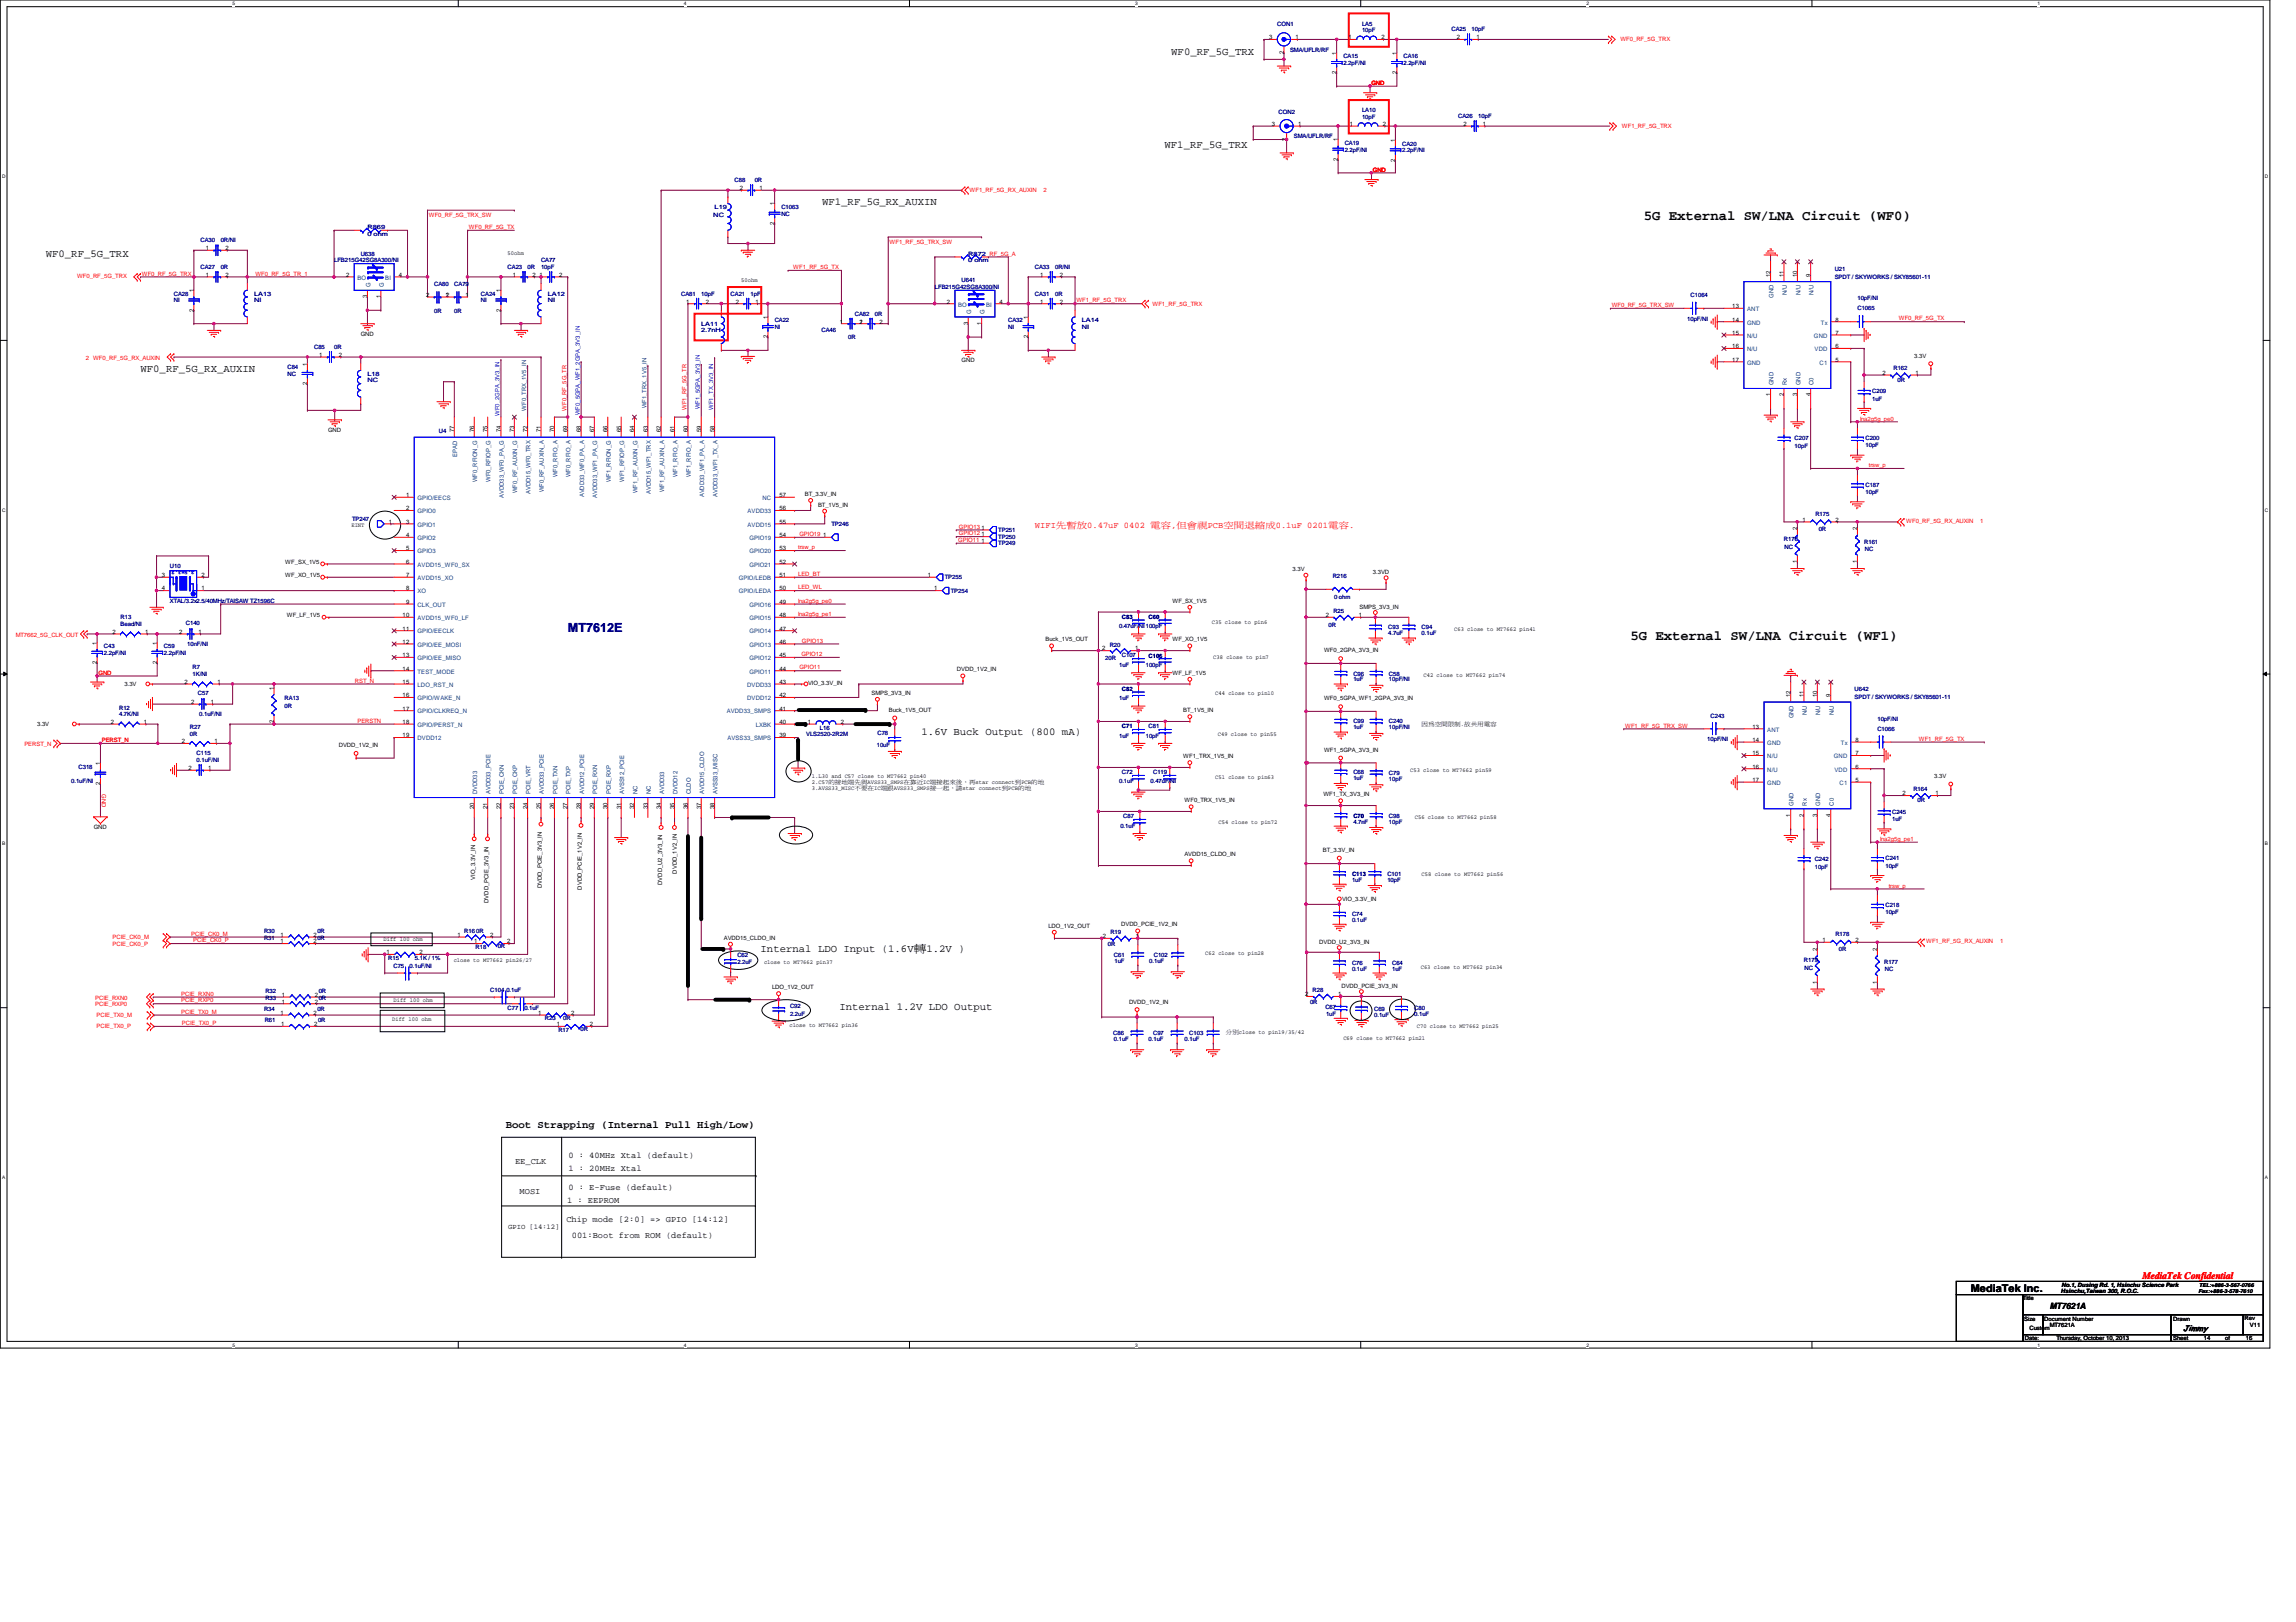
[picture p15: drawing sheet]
<svg xmlns="http://www.w3.org/2000/svg" width="297mm" height="210mm" viewBox="0 0 297 210" stroke-linecap="round" stroke-linejoin="round" font-family="sans-serif">
<defs><g id="words">
<g font-size="1.8">
<text x="212.7" y="28.4">5G External SW/LNA Circuit (WF0)</text>
<text x="210.9" y="82.9">5G External SW/LNA Circuit (WF1)</text>
</g>
<text font-size="1.6" fill="#000080" x="73.4" y="81.8">MT7612E</text>
<g font-size="1.4">
<text x="151.5" y="7.1">WF0_RF_5G_TRX</text>
<text x="150.7" y="19.2">WF1_RF_5G_TRX</text>
<text x="106.4" y="26.6">WF1_RF_5G_RX_AUXIN</text>
<text x="5.9" y="33.2">WF0_RF_5G_TRX</text>
<text x="18.2" y="48.2">WF0_RF_5G_RX_AUXIN</text>
<text x="119.2" y="95.1">1.6V Buck Output (800 mA)</text>
<text x="98.4" y="123.2">Internal LDO Input (1.6V轉1.2V )</text>
<text x="108.6" y="130.6">Internal 1.2V LDO Output</text>
<text x="65.4" y="146">Boot Strapping (Internal Pull High/Low)</text>
<text x="255" y="167.2">MediaTek Inc.</text>
</g>
<text font-size="1.3" fill="#f00" x="277.2" y="165.5">MediaTek Confidential</text>
<text font-size="1.1" fill="#f00" x="133.9" y="68.3">WIFI的先先0.47uF 0402 電電,但但但PCB空空空空空0.1uF 0201電電.</text>
<g font-size="1.1">
<text x="73.5" y="149.8">0 : 40MHz Xtal (default)</text>
<text x="66.6" y="150.7">EE_CLK</text>
<text x="67.2" y="154.5">MOSI</text>
<text x="73.4" y="155.7">1 : EEPROM</text>
<text x="73.5" y="151.5">1 : 20MHz Xtal</text>
<text x="73.5" y="153.9">0 : E-Fuse (default)</text>
<text x="73.3" y="158.1">Chip mode [2:0] =&gt; GPIO [14:12]</text>
<text x="74" y="160.3">001:Boot from ROM (default)</text>
<text x="265.2" y="169.4">MT7621A</text>
<text x="282.4" y="172.3">Jimmy</text>
</g>
<text font-size=".9" x="65.8" y="159">GPIO [14:12]</text>
<g font-size=".8">
<text x="164.2" y="5.1">3</text>
<text x="167.6" y="5.1">1</text>
<text x="174.5" y="5.1">1</text>
<text x="178.7" y="5.1">2</text>
<text x="188.5" y="5.1">2</text>
<text x="191" y="5.1">1</text>
<text x="166.1" y="7" transform="rotate(-90 166.1 7)">2</text>
<text x="172.9" y="9.6" transform="rotate(-90 172.9 9.6)">2</text>
<text x="172.9" y="7.1" transform="rotate(-90 172.9 7.1)">1</text>
<text x="180.7" y="9.6" transform="rotate(-90 180.7 9.6)">2</text>
<text x="180.7" y="7.1" transform="rotate(-90 180.7 7.1)">1</text>
<text x="164.5" y="16.3">3</text>
<text x="167.9" y="16.3">1</text>
<text x="174.6" y="16.3">1</text>
<text x="178.9" y="16.3">2</text>
<text x="189.3" y="16.3">2</text>
<text x="191.9" y="16.3">1</text>
<text x="166.4" y="18.2" transform="rotate(-90 166.4 18.2)">2</text>
<text x="173.1" y="20.8" transform="rotate(-90 173.1 20.8)">2</text>
<text x="173.1" y="18.3" transform="rotate(-90 173.1 18.3)">1</text>
<text x="180.5" y="20.9" transform="rotate(-90 180.5 20.9)">2</text>
<text x="180.5" y="18.4" transform="rotate(-90 180.5 18.4)">1</text>
<text x="95.7" y="24.6">2</text>
<text x="98.3" y="24.6">1</text>
<text x="100.2" y="29.1" transform="rotate(-90 100.2 29.1)">2</text>
<text x="100.2" y="26.6" transform="rotate(-90 100.2 26.6)">1</text>
<text x="26.6" y="32.4">1</text>
<text x="26.6" y="35.8">1</text>
<text x="29.2" y="32.4">2</text>
<text x="29.2" y="35.8">2</text>
<text x="44.8" y="35.8">2</text>
<text x="51.6" y="35.8">4</text>
<text x="65.7" y="33">50ohm</text>
<text x="66.4" y="35.8">1</text>
<text x="68.9" y="35.8">2</text>
<text x="69.8" y="35.8">1</text>
<text x="72.3" y="35.8">2</text>
<text x="134.6" y="35.8">1</text>
<text x="137.1" y="35.8">2</text>
<text x="229" y="35.8" transform="rotate(-90 229 35.8)">12</text>
<text x="230.8" y="35.8" transform="rotate(-90 230.8 35.8)">11</text>
<text x="232.5" y="35.8" transform="rotate(-90 232.5 35.8)">10</text>
<text x="234.2" y="35.8" transform="rotate(-90 234.2 35.8)">9</text>
<text x="25.1" y="40.3" transform="rotate(-90 25.1 40.3)">2</text>
<text x="25.1" y="37.8" transform="rotate(-90 25.1 37.8)">1</text>
<text x="47.5" y="38.6" transform="rotate(-90 47.5 38.6)">3</text>
<text x="49.3" y="38.6" transform="rotate(-90 49.3 38.6)">1</text>
<text x="55.1" y="38.4">2</text>
<text x="57.7" y="38.4">1</text>
<text x="57.7" y="38.4">2</text>
<text x="60.2" y="38.4">1</text>
<text x="64.8" y="40.3" transform="rotate(-90 64.8 40.3)">2</text>
<text x="64.8" y="37.8" transform="rotate(-90 64.8 37.8)">1</text>
<text x="88.8" y="39.3">1</text>
<text x="91.3" y="39.3">2</text>
<text x="95.2" y="39.3">2</text>
<text x="95.9" y="36.4">50ohm</text>
<text x="97.7" y="39.3">1</text>
<text x="99.3" y="41.3" transform="rotate(-90 99.3 41.3)">1</text>
<text x="108.7" y="41.9">1</text>
<text x="111.2" y="41.9">2</text>
<text x="111.2" y="41.9">1</text>
<text x="113.8" y="41.9">2</text>
<text x="122.5" y="39.3">2</text>
<text x="129.3" y="39.3">4</text>
<text x="133" y="41.3" transform="rotate(-90 133 41.3)">1</text>
<text x="134.6" y="39.3">1</text>
<text x="137.1" y="39.3">2</text>
<text x="224.1" y="39.9">13</text>
<text x="224.1" y="41.6">14</text>
<text x="237.5" y="41.6">8</text>
<text x="39.7" y="47.3" transform="rotate(-90 39.7 47.3)">1</text>
<text x="41.3" y="46.2">1</text>
<text x="43.8" y="46.2">2</text>
<text x="46.7" y="43.5">GND</text>
<text x="99.3" y="43.8" transform="rotate(-90 99.3 43.8)">2</text>
<text x="124.4" y="46.9">GND</text>
<text x="125.2" y="42.1" transform="rotate(-90 125.2 42.1)">3</text>
<text x="127" y="42.1" transform="rotate(-90 127 42.1)">1</text>
<text x="133" y="43.8" transform="rotate(-90 133 43.8)">2</text>
<text x="224.1" y="46.8">17</text>
<text x="224.1" y="43.3">15</text>
<text x="224.1" y="45.1">16</text>
<text x="237.5" y="43.3">7</text>
<text x="237.5" y="45.1">6</text>
<text x="237.5" y="46.8">5</text>
<text x="247.6" y="46.3">3.3V</text>
<text x="39.7" y="49.8" transform="rotate(-90 39.7 49.8)">2</text>
<text x="229" y="51.3" transform="rotate(-90 229 51.3)">1</text>
<text x="230.8" y="51.3" transform="rotate(-90 230.8 51.3)">2</text>
<text x="232.5" y="51.3" transform="rotate(-90 232.5 51.3)">3</text>
<text x="234.2" y="51.3" transform="rotate(-90 234.2 51.3)">4</text>
<text x="243.6" y="48.5">2</text>
<text x="247.8" y="48.5">1</text>
<text x="42.4" y="55.9">GND</text>
<text x="58.8" y="56" transform="rotate(-90 58.8 56)">77</text>
<text x="61.3" y="56" transform="rotate(-90 61.3 56)">76</text>
<text x="63.1" y="56" transform="rotate(-90 63.1 56)">75</text>
<text x="64.8" y="56" transform="rotate(-90 64.8 56)">74</text>
<text x="66.5" y="56" transform="rotate(-90 66.5 56)">73</text>
<text x="68.2" y="56" transform="rotate(-90 68.2 56)">72</text>
<text x="70" y="56" transform="rotate(-90 70 56)">71</text>
<text x="71.7" y="56" transform="rotate(-90 71.7 56)">70</text>
<text x="73.4" y="56" transform="rotate(-90 73.4 56)">69</text>
<text x="75.2" y="56" transform="rotate(-90 75.2 56)">68</text>
<text x="76.9" y="56" transform="rotate(-90 76.9 56)">67</text>
<text x="78.6" y="56" transform="rotate(-90 78.6 56)">66</text>
<text x="80.3" y="56" transform="rotate(-90 80.3 56)">65</text>
<text x="82.1" y="56" transform="rotate(-90 82.1 56)">64</text>
<text x="83.8" y="56" transform="rotate(-90 83.8 56)">63</text>
<text x="85.5" y="56" transform="rotate(-90 85.5 56)">62</text>
<text x="87.2" y="56" transform="rotate(-90 87.2 56)">61</text>
<text x="89" y="56" transform="rotate(-90 89 56)">60</text>
<text x="90.7" y="56" transform="rotate(-90 90.7 56)">59</text>
<text x="92.4" y="56" transform="rotate(-90 92.4 56)">58</text>
<text x="52.5" y="64.3">1</text>
<text x="100.8" y="64.3">57</text>
<text x="104.1" y="64.2">BT_3.3V_IN</text>
<text x="105.8" y="65.6">BT_1V5_IN</text>
<text x="45.5" y="68.2">EINT</text>
<text x="50.3" y="67.8">1</text>
<text x="52.5" y="69.5">4</text>
<text x="52.5" y="71.2">5</text>
<text x="52.5" y="67.8">3</text>
<text x="52.5" y="66">2</text>
<text x="100.8" y="67.8">55</text>
<text x="100.8" y="66">56</text>
<text x="100.8" y="71.2">53</text>
<text x="100.8" y="69.5">54</text>
<text x="106.5" y="69.5">1</text>
<text x="127" y="68.6">1</text>
<text x="127" y="70.3">1</text>
<text x="127" y="69.4">1</text>
<text x="232.5" y="68.6" transform="rotate(-90 232.5 68.6)">2</text>
<text x="233.2" y="67.5">1</text>
<text x="237.5" y="67.5">2</text>
<text x="240.3" y="68.6" transform="rotate(-90 240.3 68.6)">2</text>
<text x="20.9" y="76.4">4</text>
<text x="20.9" y="74.7">3</text>
<text x="26.1" y="76.4">1</text>
<text x="26.1" y="74.7">2</text>
<text x="36.9" y="73">WF_SX_1V5</text>
<text x="36.9" y="74.7">WF_XO_1V5</text>
<text x="52.5" y="73">6</text>
<text x="52.5" y="74.7">7</text>
<text x="52.5" y="76.4">8</text>
<text x="100.8" y="76.4">50</text>
<text x="100.8" y="73">52</text>
<text x="100.8" y="74.7">51</text>
<text x="120.1" y="74.7">1</text>
<text x="120.8" y="76.4">1</text>
<text x="151.7" y="78">WF_SX_1V5</text>
<text x="167.2" y="73.9">3.3V</text>
<text x="177.6" y="74.3">3.3VD</text>
<text x="232.5" y="72.9" transform="rotate(-90 232.5 72.9)">1</text>
<text x="240.3" y="72.9" transform="rotate(-90 240.3 72.9)">1</text>
<text x="12.5" y="83.4" transform="rotate(-90 12.5 83.4)">1</text>
<text x="14.5" y="82">2</text>
<text x="18.8" y="82">1</text>
<text x="20.3" y="83.4" transform="rotate(-90 20.3 83.4)">1</text>
<text x="23.2" y="82">2</text>
<text x="25.7" y="82">1</text>
<text x="37.1" y="79.9">WF_LF_1V5</text>
<text x="52.1" y="79.9">10</text>
<text x="52.1" y="81.6">11</text>
<text x="52.1" y="83.3">12</text>
<text x="52.5" y="78.1">9</text>
<text x="100.8" y="83.3">46</text>
<text x="100.8" y="81.6">47</text>
<text x="100.8" y="79.9">48</text>
<text x="100.8" y="78.1">49</text>
<text x="135.3" y="83">Buck_1V5_OUT</text>
<text x="151.7" y="83">WF_XO_1V5</text>
<text x="156.8" y="80.8">C35 close to pin6</text>
<text x="171.5" y="79.9">2</text>
<text x="175.8" y="79.9">1</text>
<text x="175.9" y="78.8">SMPS_3V3_IN</text>
<text x="188.1" y="81.7">C63 close to MT7662 pin41</text>
<text x="12.5" y="85.9" transform="rotate(-90 12.5 85.9)">2</text>
<text x="16.1" y="88.8">3.3V</text>
<text x="20.3" y="85.9" transform="rotate(-90 20.3 85.9)">2</text>
<text x="23.9" y="88.5">2</text>
<text x="28.1" y="88.5">1</text>
<text x="35.4" y="89.3" transform="rotate(-90 35.4 89.3)">1</text>
<text x="52.1" y="85">13</text>
<text x="52.1" y="88.5">15</text>
<text x="52.1" y="86.8">14</text>
<text x="100.8" y="88.5">43</text>
<text x="100.8" y="86.8">44</text>
<text x="100.8" y="85">45</text>
<text x="104.5" y="88.7">VIO_3.3V_IN</text>
<text x="112.8" y="89.9">SMPS_3V3_IN</text>
<text x="123.8" y="86.9">DVDD_1V2_IN</text>
<text x="142.6" y="84.2">2</text>
<text x="146.9" y="84.2">1</text>
<text x="151.7" y="87.3">WF_LF_1V5</text>
<text x="157" y="85.3">C38 close to pin7</text>
<text x="171.3" y="84.4">WF0_2GPA_3V3_IN</text>
<text x="184.2" y="87.7">C42 close to MT7662 pin74</text>
<text x="4.8" y="93.9">3.3V</text>
<text x="14.3" y="93.7">2</text>
<text x="18.6" y="93.7">1</text>
<text x="24.7" y="91.1">2</text>
<text x="27.3" y="91.1">1</text>
<text x="35.4" y="93.5" transform="rotate(-90 35.4 93.5)">2</text>
<text x="52.1" y="95.4">19</text>
<text x="52.1" y="91.9">17</text>
<text x="52.1" y="93.7">18</text>
<text x="52.1" y="90.2">16</text>
<text x="100.8" y="95.4">39</text>
<text x="100.8" y="90.2">42</text>
<text x="100.8" y="93.7">40</text>
<text x="100.8" y="91.9">41</text>
<text x="104.5" y="93.7">1</text>
<text x="108.8" y="93.7">2</text>
<text x="115" y="92.2">Buck_1V5_OUT</text>
<text x="153.1" y="92.2">BT_1V5_IN</text>
<text x="157.2" y="90">C44 close to pin10</text>
<text x="157.6" y="95.2">C49 close to pin55</text>
<text x="171.3" y="90.6">WF0_5GPA_WF1_2GPA_3V3_IN</text>
<text x="183.9" y="93.9">因因空空因因.故故故電電</text>
<text x="226.7" y="94.3">13</text>
<text x="231.6" y="90.2" transform="rotate(-90 231.6 90.2)">12</text>
<text x="233.4" y="90.2" transform="rotate(-90 233.4 90.2)">11</text>
<text x="235.1" y="90.2" transform="rotate(-90 235.1 90.2)">10</text>
<text x="236.8" y="90.2" transform="rotate(-90 236.8 90.2)">9</text>
<text x="13" y="101.6" transform="rotate(-90 13 101.6)">2</text>
<text x="13" y="99.1" transform="rotate(-90 13 99.1)">1</text>
<text x="23.5" y="96.2">2</text>
<text x="24.4" y="99.7">2</text>
<text x="26.9" y="99.7">1</text>
<text x="27.8" y="96.2">1</text>
<text x="43.8" y="96.7">DVDD_1V2_IN</text>
<text x="105" y="100.6">1.L30 and C57 close to MT7662 pin40</text>
<text x="105" y="101.5">2.C57的的的的的的AVSS33_SMPS在在在IC的的端端端，再star connect到PCB的的</text>
<text x="153.1" y="98.1">WF1_TRX_1V5_IN</text>
<text x="157.2" y="100.8">C51 close to pin63</text>
<text x="171.3" y="97.3">WF1_5GPA_3V3_IN</text>
<text x="182.4" y="99.8">C53 close to MT7662 pin59</text>
<text x="226.7" y="96">14</text>
<text x="226.7" y="101.2">17</text>
<text x="226.7" y="97.7">15</text>
<text x="226.7" y="99.5">16</text>
<text x="240" y="96">8</text>
<text x="240" y="97.7">7</text>
<text x="240" y="99.5">6</text>
<text x="240" y="101.2">5</text>
<text x="250.2" y="100.7">3.3V</text>
<text x="12.1" y="107.3">GND</text>
<text x="61.3" y="104.7" transform="rotate(-90 61.3 104.7)">20</text>
<text x="63.1" y="104.7" transform="rotate(-90 63.1 104.7)">21</text>
<text x="64.8" y="104.7" transform="rotate(-90 64.8 104.7)">22</text>
<text x="66.5" y="104.7" transform="rotate(-90 66.5 104.7)">23</text>
<text x="68.2" y="104.7" transform="rotate(-90 68.2 104.7)">24</text>
<text x="70" y="104.7" transform="rotate(-90 70 104.7)">25</text>
<text x="71.7" y="104.7" transform="rotate(-90 71.7 104.7)">26</text>
<text x="73.4" y="104.7" transform="rotate(-90 73.4 104.7)">27</text>
<text x="75.2" y="104.7" transform="rotate(-90 75.2 104.7)">28</text>
<text x="76.9" y="104.7" transform="rotate(-90 76.9 104.7)">29</text>
<text x="78.6" y="104.7" transform="rotate(-90 78.6 104.7)">30</text>
<text x="80.3" y="104.7" transform="rotate(-90 80.3 104.7)">31</text>
<text x="82.1" y="104.7" transform="rotate(-90 82.1 104.7)">32</text>
<text x="83.8" y="104.7" transform="rotate(-90 83.8 104.7)">33</text>
<text x="85.5" y="104.7" transform="rotate(-90 85.5 104.7)">34</text>
<text x="87.2" y="104.7" transform="rotate(-90 87.2 104.7)">35</text>
<text x="89" y="104.7" transform="rotate(-90 89 104.7)">36</text>
<text x="90.7" y="104.7" transform="rotate(-90 90.7 104.7)">37</text>
<text x="92.4" y="104.7" transform="rotate(-90 92.4 104.7)">38</text>
<text x="105" y="102.3">3.AVSS33_MISC不不在IC的端AVSS33_SMPS的接端，請star connect到PCB的的</text>
<text x="153.2" y="103.8">WF0_TRX_1V5_IN</text>
<text x="157.6" y="106.7">C54 close to pin72</text>
<text x="171.2" y="103">WF1_TX_3V3_IN</text>
<text x="183" y="106">C56 close to MT7662 pin58</text>
<text x="231.6" y="105.7" transform="rotate(-90 231.6 105.7)">1</text>
<text x="233.4" y="105.7" transform="rotate(-90 233.4 105.7)">2</text>
<text x="235.1" y="105.7" transform="rotate(-90 235.1 105.7)">3</text>
<text x="236.8" y="105.7" transform="rotate(-90 236.8 105.7)">4</text>
<text x="246.1" y="102.9">2</text>
<text x="250.4" y="102.9">1</text>
<text x="61.5" y="113.8" transform="rotate(-90 61.5 113.8)">VIO_3.3V_IN</text>
<text x="87.6" y="113.1" transform="rotate(-90 87.6 113.1)">DVDD_1V2_IN</text>
<text x="153.2" y="110.8">AVDD15_CLDO_IN</text>
<text x="171.1" y="110.2">BT_3.3V_IN</text>
<text x="183.9" y="113.4">C58 close to MT7662 pin56</text>
<text x="63.2" y="116.8" transform="rotate(-90 63.2 116.8)">DVDD_PCIE_3V3_IN</text>
<text x="70.1" y="115" transform="rotate(-90 70.1 115)">DVDD_PCIE_3V3_IN</text>
<text x="75.3" y="115.1" transform="rotate(-90 75.3 115.1)">DVDD_PCIE_1V2_IN</text>
<text x="85.7" y="114.5" transform="rotate(-90 85.7 114.5)">DVDD_U2_3V3_IN</text>
<text x="145.1" y="119.8">DVDD_PCIE_1V2_IN</text>
<text x="173.6" y="116.6">VIO_3.3V_IN</text>
<text x="36.3" y="122.1">1</text>
<text x="36.3" y="121.2">1</text>
<text x="40.6" y="122.1">2</text>
<text x="40.6" y="121.2">2</text>
<text x="49.6" y="121.8">Diff 100 ohm</text>
<text x="50" y="123.5">1</text>
<text x="54.3" y="123.5">2</text>
<text x="58.7" y="124.5">close to MT7662 pin26/27</text>
<text x="59.2" y="121.2">1</text>
<text x="61.3" y="122.1">1</text>
<text x="63.4" y="121.2">2</text>
<text x="65.6" y="122.1">2</text>
<text x="93.7" y="121.6">AVDD15_CLDO_IN</text>
<text x="98.8" y="124.7">close to MT7662 pin37</text>
<text x="135.6" y="120.1">LDO_1V2_OUT</text>
<text x="142.7" y="121.4">2</text>
<text x="147" y="121.4">1</text>
<text x="155.9" y="123.6">C62 close to pin28</text>
<text x="170.7" y="122.2">DVDD_U2_3V3_IN</text>
<text x="183.8" y="125.4">C63 close to MT7662 pin34</text>
<text x="235.1" y="123.1" transform="rotate(-90 235.1 123.1)">2</text>
<text x="235.8" y="121.9">1</text>
<text x="240" y="121.9">2</text>
<text x="242.9" y="123.1" transform="rotate(-90 242.9 123.1)">2</text>
<text x="36.3" y="131.3">1</text>
<text x="36.5" y="129">1</text>
<text x="36.5" y="129.9">1</text>
<text x="40.6" y="131.3">2</text>
<text x="40.7" y="129">2</text>
<text x="40.7" y="129.9">2</text>
<text x="50.9" y="129.7">Diff 100 ohm</text>
<text x="69.6" y="131.3">1</text>
<text x="73.9" y="131.3">2</text>
<text x="99.9" y="128">LDO_1V2_OUT</text>
<text x="146.1" y="130">DVDD_1V2_IN</text>
<text x="168.9" y="128.9">2</text>
<text x="173.1" y="128.9">1</text>
<text x="173.5" y="127.9">DVDD_PCIE_3V3_IN</text>
<text x="235.1" y="127.3" transform="rotate(-90 235.1 127.3)">1</text>
<text x="242.9" y="127.3" transform="rotate(-90 242.9 127.3)">1</text>
<text x="36.4" y="132.8">1</text>
<text x="40.6" y="132.8">2</text>
<text x="50.7" y="132.1">Diff 100 ohm</text>
<text x="72" y="132.8">1</text>
<text x="76.3" y="132.8">2</text>
<text x="102.1" y="132.8">close to MT7662 pin36</text>
<text x="158.6" y="133.8">分分close to pin19/35/42</text>
<text x="173.8" y="134.6">C69 close to MT7662 pin21</text>
<text x="183.3" y="133.1">C70 close to MT7662 pin25</text>
<text x="266.6" y="167.4">Hsinchu,Taiwan 300, R.O.C.</text>
<text x="266.7" y="166.6">No.1, Dusing Rd. 1, Hsinchu Science Park</text>
<text x="261.7" y="168.2">Title</text>
<text x="261.9" y="171">Size</text>
<text x="262" y="173.4">Date:</text>
<text x="262.6" y="172.1">Custom</text>
<text x="264.5" y="170.9">Document Number</text>
<text x="265.2" y="171.7">MT7621A</text>
<text x="266" y="173.4">Thursday, October 10, 2013</text>
<text x="281.2" y="173.4">Sheet</text>
<text x="281.2" y="170.9">Drawn</text>
<text x="285.1" y="173.4">14</text>
<text x="287.9" y="173.4">of</text>
<text x="290.4" y="170.8">Rev</text>
<text x="290.6" y="173.4">16</text>
<text x="291.1" y="171.8">V11</text>
</g>
<g font-size=".8" fill="#000080">
<text x="165.2" y="3.4">CON1</text>
<text x="176.2" y="3.3">LA5</text>
<text x="176.2" y="4.1">10pF</text>
<text x="187.8" y="4.1">CA25</text>
<text x="190.4" y="4.1">10pF</text>
<text x="166.9" y="6.7">SMA/UFLR/RF</text>
<text x="173.8" y="7.5">CA15</text>
<text x="173.8" y="8.4">2.2pF/NI</text>
<text x="181.6" y="7.5">CA16</text>
<text x="181.6" y="8.4">2.2pF/NI</text>
<text x="165.4" y="14.7">CON2</text>
<text x="167.4" y="17.9">SMA/UFLR/RF</text>
<text x="176.2" y="14.5">LA10</text>
<text x="176.2" y="15.4">10pF</text>
<text x="188.7" y="15.3">CA26</text>
<text x="191.2" y="15.3">10pF</text>
<text x="95" y="23.6">C88</text>
<text x="97.6" y="23.6">0R</text>
<text x="174" y="18.8">CA19</text>
<text x="174" y="19.6">2.2pF/NI</text>
<text x="181.4" y="18.8">CA20</text>
<text x="181.4" y="19.7">2.2pF/NI</text>
<text x="47.5" y="29.6">R869</text>
<text x="92.3" y="28.1">NC</text>
<text x="92.5" y="27.1">L19</text>
<text x="101.1" y="27.1">C1063</text>
<text x="101.1" y="27.9">NC</text>
<text x="25.9" y="31.4">CA30</text>
<text x="25.9" y="34.8">CA27</text>
<text x="28.6" y="31.4">0R/NI</text>
<text x="28.6" y="34.8">0R</text>
<text x="43.2" y="34">LFB215G42SG8A300/NI</text>
<text x="46.7" y="33.1">U638</text>
<text x="47.5" y="30.5">0 ohm</text>
<text x="65.7" y="34.8">CA23</text>
<text x="68.3" y="34.8">0R</text>
<text x="70" y="34">CA77</text>
<text x="70" y="34.8">10pF</text>
<text x="125.3" y="33.1">R872 RF_5G_A</text>
<text x="125.3" y="34">0 ohm</text>
<text x="133.9" y="34.8">CA33</text>
<text x="136.5" y="34.8">0R/NI</text>
<text x="237.4" y="35.1">U21</text>
<text x="22.5" y="38.3">CA28</text>
<text x="22.5" y="39.1">NI</text>
<text x="32.9" y="38.3">LA13</text>
<text x="32.9" y="39.1">NI</text>
<text x="56.2" y="37">CA80</text>
<text x="56.2" y="40.5">0R</text>
<text x="58.8" y="37">CA79</text>
<text x="58.8" y="40.5">0R</text>
<text x="62.2" y="38.3">CA24</text>
<text x="62.2" y="39.1">NI</text>
<text x="70.9" y="38.3">LA12</text>
<text x="70.9" y="39.1">NI</text>
<text x="88.1" y="38.3">CA81</text>
<text x="90.7" y="38.3">10pF</text>
<text x="94.5" y="38.3">CA21</text>
<text x="97.1" y="38.3">1pF</text>
<text x="100.2" y="41.7">CA22</text>
<text x="110.6" y="40.9">CA82</text>
<text x="113.2" y="40.9">0R</text>
<text x="120.9" y="37.4">LFB215G42SG8A300/NI</text>
<text x="124.4" y="36.5">U641</text>
<text x="130.4" y="41.7">CA32</text>
<text x="133.9" y="38.3">CA31</text>
<text x="136.5" y="38.3">0R</text>
<text x="140" y="41.7">LA14</text>
<text x="218.3" y="41.6">10pF/NI</text>
<text x="218.7" y="38.4">C1064</text>
<text x="237.4" y="36.1">SPDT / SKYWORKS / SKY85601-11</text>
<text x="240.3" y="40.2">C1065</text>
<text x="240.3" y="38.9">10pF/NI</text>
<text x="37.2" y="47.8">C84</text>
<text x="40.6" y="45.2">C85</text>
<text x="43.2" y="45.2">0R</text>
<text x="90.7" y="42.2">LA11</text>
<text x="90.7" y="43">2.7nH</text>
<text x="100.2" y="42.6">NI</text>
<text x="106.3" y="43">CA46</text>
<text x="109.7" y="43.9">0R</text>
<text x="130.4" y="42.6">NI</text>
<text x="140" y="42.6">NI</text>
<text x="245" y="47.9">R162</text>
<text x="37.2" y="48.6">NC</text>
<text x="47.5" y="48.6">L18</text>
<text x="47.5" y="49.5">NC</text>
<text x="242.2" y="50.9">C209</text>
<text x="242.2" y="51.8">1uF</text>
<text x="245.5" y="49.4">0R</text>
<text x="56.8" y="56">U4</text>
<text x="232.2" y="57">C207</text>
<text x="232.2" y="58">10pF</text>
<text x="241.3" y="56.9">C200</text>
<text x="241.3" y="57.9">10pF</text>
<text x="241.3" y="63">C187</text>
<text x="241.3" y="63.9">10pF</text>
<text x="45.5" y="67.4">TP247</text>
<text x="107.6" y="68.1">TP246</text>
<text x="129.2" y="68.8">TP251</text>
<text x="129.2" y="70.6">TP249</text>
<text x="129.2" y="69.7">TP250</text>
<text x="230.8" y="70">R176</text>
<text x="230.9" y="71.1">NC</text>
<text x="234.9" y="66.8">R175</text>
<text x="235.3" y="68.7">0R</text>
<text x="241.2" y="70.4">R161</text>
<text x="241.3" y="71.3">NC</text>
<text x="22" y="73.5">U10</text>
<text x="122.2" y="75">TP255</text>
<text x="123" y="76.7">TP254</text>
<text x="172.4" y="74.8">R216</text>
<text x="172.6" y="77.5">0 ohm</text>
<text x="13.4" y="83.9">C43</text>
<text x="15.6" y="80.2">R13</text>
<text x="15.6" y="81">Bead/NI</text>
<text x="21.2" y="83.9">C59</text>
<text x="22" y="78.1">XTAL/3.2x2.5/40MHz/TAISAW TZ1596C</text>
<text x="24" y="80.9">C140</text>
<text x="24.2" y="83.6">10nF/NI</text>
<text x="143.6" y="83.7">R20</text>
<text x="144.8" y="81.3">0.47uF/NI100pF</text>
<text x="145.1" y="80.1">C83</text>
<text x="148.6" y="80.1">C60</text>
<text x="171.9" y="81.1">0R</text>
<text x="172.5" y="79.4">R25</text>
<text x="179.6" y="81.4">C93</text>
<text x="179.6" y="82.2">4.7uF</text>
<text x="183.9" y="81.4">C94</text>
<text x="183.9" y="82.2">0.1uF</text>
<text x="13.4" y="84.7">2.2pF/NI</text>
<text x="21.2" y="84.7">2.2pF/NI</text>
<text x="24.9" y="86.6">R7</text>
<text x="24.9" y="87.5">1K/NI</text>
<text x="143" y="85.4">20R</text>
<text x="144.8" y="86.3">1uF</text>
<text x="145.1" y="85.1">C107</text>
<text x="145.1" y="89.4">C82</text>
<text x="148.2" y="86.3">100pF</text>
<text x="148.6" y="85.1">C106</text>
<text x="175.1" y="87.4">C96</text>
<text x="175.1" y="88.2">1uF</text>
<text x="179.7" y="87.4">C58</text>
<text x="179.7" y="88.2">10pF/NI</text>
<text x="239.9" y="89.5">U642</text>
<text x="15.4" y="91.8">R12</text>
<text x="15.4" y="92.7">4.7K/NI</text>
<text x="24.6" y="94.3">R27</text>
<text x="24.6" y="95.2">0R</text>
<text x="25.6" y="90">C57</text>
<text x="25.8" y="92.7">0.1uF/NI</text>
<text x="36.8" y="90.6">RA13</text>
<text x="36.8" y="91.6">0R</text>
<text x="104.3" y="95.2">VLS2520-2R2M</text>
<text x="106.1" y="94.5">L16</text>
<text x="113.5" y="95.1">C78</text>
<text x="144.8" y="95.4">1uF</text>
<text x="144.8" y="90.6">1uF</text>
<text x="145.1" y="94.3">C71</text>
<text x="148.2" y="95.4">10pF</text>
<text x="148.6" y="94.2">C81</text>
<text x="175.1" y="93.6">C99</text>
<text x="175.1" y="94.4">1uF</text>
<text x="179.7" y="93.6">C240</text>
<text x="179.7" y="94.4">10pF/NI</text>
<text x="220.9" y="95.9">10pF/NI</text>
<text x="221.3" y="92.9">C243</text>
<text x="239.9" y="90.5">SPDT / SKYWORKS / SKY85601-11</text>
<text x="242.9" y="94.6">C1066</text>
<text x="242.9" y="93.3">10pF/NI</text>
<text x="9.2" y="101.4">0.1uF/NI</text>
<text x="10.2" y="99.5">C318</text>
<text x="25.4" y="97.8">C115</text>
<text x="25.4" y="98.6">0.1uF/NI</text>
<text x="113.4" y="96.7">10uF</text>
<text x="144.8" y="101.4">0.1uF</text>
<text x="145.1" y="100.2">C72</text>
<text x="148.8" y="101.4">0.47uF/NI</text>
<text x="149.2" y="100.2">C119</text>
<text x="175.1" y="100.2">C68</text>
<text x="175.1" y="101">1uF</text>
<text x="179.7" y="100.3">C79</text>
<text x="179.7" y="101">10pF</text>
<text x="144.9" y="107.1">0.1uF</text>
<text x="145.3" y="105.9">C87</text>
<text x="175.1" y="105.8">C70</text>
<text x="175.1" y="106.6">4.7nF</text>
<text x="179.7" y="105.8">C98</text>
<text x="179.7" y="106.6">10pF</text>
<text x="244.8" y="105.3">C245</text>
<text x="244.8" y="106.2">1uF</text>
<text x="247.5" y="102.3">R164</text>
<text x="248.1" y="103.8">0R</text>
<text x="174.9" y="113.3">C113</text>
<text x="179.5" y="113.3">C101</text>
<text x="234.8" y="111.4">C242</text>
<text x="234.8" y="112.5">10pF</text>
<text x="243.9" y="111.3">C241</text>
<text x="243.9" y="112.3">10pF</text>
<text x="174.9" y="118.6">C74</text>
<text x="174.9" y="119.4">0.1uF</text>
<text x="174.9" y="114.1">1uF</text>
<text x="179.5" y="114.1">10pF</text>
<text x="243.9" y="117.4">C218</text>
<text x="243.9" y="118.3">10pF</text>
<text x="34.2" y="121.6">R31</text>
<text x="34.2" y="120.7">R30</text>
<text x="41.1" y="121.6">0R</text>
<text x="41.1" y="120.7">0R</text>
<text x="50.2" y="124.2">R15</text>
<text x="50.9" y="125.3">C75</text>
<text x="53" y="125.3">0.1uF/NI</text>
<text x="53.7" y="124.2">5.1K / 1%</text>
<text x="60.1" y="120.7">R16 0R</text>
<text x="61.5" y="122.8">R18</text>
<text x="64.4" y="122.7">0R</text>
<text x="95.4" y="123.8">C62</text>
<text x="95.4" y="124.7">2.2uF</text>
<text x="143.3" y="122.5">0R</text>
<text x="143.7" y="120.9">R19</text>
<text x="144.1" y="123.8">C61</text>
<text x="144.2" y="124.6">1uF</text>
<text x="148.7" y="124.6">0.1uF</text>
<text x="149.3" y="123.8">C102</text>
<text x="174.9" y="124.9">C76</text>
<text x="174.9" y="125.7">0.1uF</text>
<text x="180.1" y="124.9">C64</text>
<text x="180.1" y="125.7">1uF</text>
<text x="233.4" y="124.5">R179</text>
<text x="233.5" y="125.5">NC</text>
<text x="237.4" y="121.2">R178</text>
<text x="237.9" y="123.1">0R</text>
<text x="243.8" y="124.8">R177</text>
<text x="243.8" y="125.7">NC</text>
<text x="34.2" y="130.9">R34</text>
<text x="34.3" y="128.5">R32</text>
<text x="34.3" y="129.4">R33</text>
<text x="41.1" y="130.9">0R</text>
<text x="41.2" y="128.5">0R</text>
<text x="41.2" y="129.4">0R</text>
<text x="63.4" y="128.4">C104 0.1uF</text>
<text x="65.7" y="130.7">C77</text>
<text x="67.8" y="130.7">0.1uF</text>
<text x="70.5" y="132">R23</text>
<text x="102.2" y="130.5">C92</text>
<text x="102.2" y="131.5">2.2uF</text>
<text x="169.5" y="130">0R</text>
<text x="169.8" y="128.4">R28</text>
<text x="171.5" y="130.6">C67</text>
<text x="171.6" y="131.5">1uF</text>
<text x="177.8" y="130.9">C69</text>
<text x="177.8" y="131.6">0.1uF</text>
<text x="183" y="130.8">C80</text>
<text x="183" y="131.5">0.1uF</text>
<text x="34.2" y="132.3">R61</text>
<text x="41.1" y="132.3">0R</text>
<text x="72.2" y="133.5">R17</text>
<text x="72.9" y="132.1">0R</text>
<text x="75.1" y="133.4">0R</text>
<text x="144" y="134">C86</text>
<text x="144.1" y="134.7">0.1uF</text>
<text x="148.6" y="134.7">0.1uF</text>
<text x="149.2" y="134">C97</text>
<text x="153.2" y="134.7">0.1uF</text>
<text x="153.9" y="134">C103</text>
</g>
<g font-size=".8" fill="#f00">
<text x="209.6" y="5.3">WF0_RF_5G_TRX</text>
<text x="177.4" y="11">GND</text>
<text x="209.8" y="16.5">WF1_RF_5G_TRX</text>
<text x="177.6" y="22.2">GND</text>
<text x="55.5" y="28.1">WF0_RF_5G_TRX_SW</text>
<text x="60.7" y="29.6">WF0_RF_5G_TX</text>
<text x="125.4" y="24.9">WF1_RF_5G_RX_AUXIN</text>
<text x="135" y="24.9">2</text>
<text x="18.3" y="35.7">WF0_RF_5G_TRX</text>
<text x="33" y="35.7">WF0_RF_5G_TR_1</text>
<text x="102.6" y="34.8">WF1_RF_5G_TX</text>
<text x="115.1" y="31.5">WF1_RF_5G_TRX_SW</text>
<text x="10" y="36">WF0_RF_5G_TRX</text>
<text x="139.3" y="39.1">WF1_RF_5G_TRX</text>
<text x="149.1" y="39.6">WF1_RF_5G_TRX</text>
<text x="208.5" y="39.7">WF0_RF_5G_TRX_SW</text>
<text x="245.7" y="41.5">WF0_RF_5G_TX</text>
<text x="11.1" y="46.7">2 WF0_RF_5G_RX_AUXIN</text>
<text x="73.3" y="53.1" transform="rotate(-90 73.3 53.1)">WF0_RF_5G_TR</text>
<text x="88.8" y="53" transform="rotate(-90 88.8 53)">WF1_RF_5G_TR</text>
<text x="240.6" y="54.4">lna2g5g_pe0</text>
<text x="241.8" y="60.5">trsw_p</text>
<text x="103.2" y="71.1">trsw_p</text>
<text x="103.4" y="69.4">GPIO19</text>
<text x="124" y="70.1">GPIO11</text>
<text x="124.1" y="69.3">GPIO12</text>
<text x="124.1" y="68.4">GPIO13</text>
<text x="246.6" y="67.6">WF0_RF_5G_RX_AUXIN</text>
<text x="256.2" y="67.6">1</text>
<text x="103.2" y="74.5">LED_BT</text>
<text x="103.2" y="76.3">LED_WL</text>
<text x="103.2" y="78">lna2g5g_pe0</text>
<text x="2" y="82.4">MT7662_5G_CLK_OUT</text>
<text x="103.2" y="79.7">lna2g5g_pe1</text>
<text x="103.8" y="83.2">GPIO13</text>
<text x="12.7" y="87.3">GND</text>
<text x="45.9" y="88.3">RST_N</text>
<text x="103.4" y="86.6">GPIO11</text>
<text x="103.7" y="84.9">GPIO12</text>
<text x="46.2" y="93.5">PERSTN</text>
<text x="210.2" y="94.1">WF1_RF_5G_TRX_SW</text>
<text x="248.2" y="95.9">WF1_RF_5G_TX</text>
<text x="3.2" y="96.5">PERST_N</text>
<text x="13.2" y="96">PERST_N</text>
<text x="13.2" y="102.8" transform="rotate(90 13.2 102.8)">GND</text>
<text x="243.2" y="108.8">lna2g5g_pe1</text>
<text x="244.3" y="114.9">trsw_p</text>
<text x="14.6" y="122.4">PCIE_CK0_P</text>
<text x="14.6" y="121.5">PCIE_CK0_M</text>
<text x="24.7" y="121.1">PCIE_CK0_M</text>
<text x="25" y="121.9">PCIE_CK0_P</text>
<text x="249.2" y="122">WF1_RF_5G_RX_AUXIN</text>
<text x="258.8" y="122">1</text>
<text x="12.3" y="130.2">PCIE_RXP0</text>
<text x="12.3" y="129.4">PCIE_RXN0</text>
<text x="12.5" y="131.6">PCIE_TX0_M</text>
<text x="23.4" y="128.9">PCIE_RXN0</text>
<text x="23.4" y="131.2">PCIE_TX0_M</text>
<text x="23.4" y="129.7">PCIE_RXP0</text>
<text x="12.5" y="133.1">PCIE_TX0_P</text>
<text x="23.5" y="132.7">PCIE_TX0_P</text>
</g>
<g font-size=".8" fill="#004080">
<text x="46.2" y="36.2">BO</text>
<text x="47.9" y="37.1" transform="rotate(-90 47.9 37.1)">G</text>
<text x="49.7" y="37.1" transform="rotate(-90 49.7 37.1)">G</text>
<text x="49.8" y="36.2">BI</text>
<text x="124" y="39.7">BO</text>
<text x="125.6" y="40.6" transform="rotate(-90 125.6 40.6)">G</text>
<text x="127.4" y="40.6" transform="rotate(-90 127.4 40.6)">G</text>
<text x="127.6" y="39.7">BI</text>
<text x="226" y="40.3">ANT</text>
<text x="226" y="42">GND</text>
<text x="229.4" y="38.6" transform="rotate(-90 229.4 38.6)">GND</text>
<text x="231.2" y="38.2" transform="rotate(-90 231.2 38.2)">N/U</text>
<text x="232.9" y="38.2" transform="rotate(-90 232.9 38.2)">N/U</text>
<text x="234.6" y="38.2" transform="rotate(-90 234.6 38.2)">N/U</text>
<text x="235.6" y="42">Tx</text>
<text x="226" y="47.2">GND</text>
<text x="226" y="43.7">N/U</text>
<text x="226" y="45.4">N/U</text>
<text x="234.7" y="43.7">GND</text>
<text x="234.8" y="45.4">VDD</text>
<text x="235.4" y="47.2">C1</text>
<text x="68.1" y="53.1" transform="rotate(-90 68.1 53.1)">WF0_TRX_1V5_IN</text>
<text x="83.6" y="52.9" transform="rotate(-90 83.6 52.9)">WF1_TRX_1V5_IN</text>
<text x="229.4" y="49.8" transform="rotate(-90 229.4 49.8)">GND</text>
<text x="231.2" y="49.8" transform="rotate(-90 231.2 49.8)">Rx</text>
<text x="232.9" y="49.8" transform="rotate(-90 232.9 49.8)">GND</text>
<text x="234.6" y="49.8" transform="rotate(-90 234.6 49.8)">C0</text>
<text x="59.2" y="59.1" transform="rotate(-90 59.2 59.1)">EPAD</text>
<text x="54" y="64.7">GPIO/EECS</text>
<text x="61.7" y="62.4" transform="rotate(-90 61.7 62.4)">WF0_RFION_G</text>
<text x="63.5" y="62.4" transform="rotate(-90 63.5 62.4)">WF0_RFIOP_G</text>
<text x="65.2" y="64.5" transform="rotate(-90 65.2 64.5)">AVDD33_WF0_PA_G</text>
<text x="66.9" y="63.8" transform="rotate(-90 66.9 63.8)">WF0_RF_AUXIN_G</text>
<text x="68.6" y="63.9" transform="rotate(-90 68.6 63.9)">AVDD15_WF0_TRX</text>
<text x="70.4" y="63.7" transform="rotate(-90 70.4 63.7)">WF0_RF_AUXIN_A</text>
<text x="72.1" y="61.8" transform="rotate(-90 72.1 61.8)">WF0_RFIO_A</text>
<text x="73.8" y="61.8" transform="rotate(-90 73.8 61.8)">WF0_RFIO_A</text>
<text x="75.6" y="64.4" transform="rotate(-90 75.6 64.4)">AVDD33_WF0_PA_A</text>
<text x="77.3" y="64.5" transform="rotate(-90 77.3 64.5)">AVDD33_WF1_PA_G</text>
<text x="79" y="62.4" transform="rotate(-90 79 62.4)">WF1_RFION_G</text>
<text x="80.7" y="62.4" transform="rotate(-90 80.7 62.4)">WF1_RFIOP_G</text>
<text x="82.5" y="63.8" transform="rotate(-90 82.5 63.8)">WF1_RF_AUXIN_G</text>
<text x="84.2" y="63.9" transform="rotate(-90 84.2 63.9)">AVDD15_WF1_TRX</text>
<text x="85.9" y="63.7" transform="rotate(-90 85.9 63.7)">WF1_RF_AUXIN_A</text>
<text x="87.6" y="61.8" transform="rotate(-90 87.6 61.8)">WF1_RFIO_A</text>
<text x="89.4" y="61.8" transform="rotate(-90 89.4 61.8)">WF1_RFIO_A</text>
<text x="91.1" y="64.4" transform="rotate(-90 91.1 64.4)">AVDD33_WF1_PA_A</text>
<text x="92.8" y="64.3" transform="rotate(-90 92.8 64.3)">AVDD33_WF1_TX_A</text>
<text x="98.7" y="64.7">NC</text>
<text x="54" y="69.9">GPIO2</text>
<text x="54" y="71.6">GPIO3</text>
<text x="54" y="68.2">GPIO1</text>
<text x="54" y="66.4">GPIO0</text>
<text x="96.7" y="68.2">AVDD15</text>
<text x="96.7" y="66.4">AVDD33</text>
<text x="97" y="71.6">GPIO20</text>
<text x="97" y="69.9">GPIO19</text>
<text x="54" y="73.3">AVDD15_WF0_SX</text>
<text x="54" y="75.1">AVDD15_XO</text>
<text x="54" y="76.8">XO</text>
<text x="95.6" y="76.8">GPIO/LEDA</text>
<text x="95.6" y="75.1">GPIO/LEDB</text>
<text x="97" y="73.3">GPIO21</text>
<text x="54" y="78.5">CLK_OUT</text>
<text x="54" y="80.2">AVDD15_WF0_LF</text>
<text x="54" y="82">GPIO/EECLK</text>
<text x="54" y="83.7">GPIO/EE_MOSI</text>
<text x="97" y="83.7">GPIO13</text>
<text x="97" y="82">GPIO14</text>
<text x="97" y="80.2">GPIO15</text>
<text x="97" y="78.5">GPIO16</text>
<text x="54" y="85.4">GPIO/EE_MISO</text>
<text x="54" y="88.9">LDO_RST_N</text>
<text x="54" y="87.2">TEST_MODE</text>
<text x="96.7" y="88.9">DVDD33</text>
<text x="97" y="87.2">GPIO11</text>
<text x="97" y="85.4">GPIO12</text>
<text x="54" y="95.8">DVDD12</text>
<text x="54" y="92.3">GPIO/CLKREQ_N</text>
<text x="54" y="94.1">GPIO/PERST_N</text>
<text x="54" y="90.6">GPIO/WAKE_N</text>
<text x="94" y="92.3">AVDD33_SMPS</text>
<text x="94.1" y="95.8">AVSS33_SMPS</text>
<text x="96.7" y="90.6">DVDD12</text>
<text x="97.8" y="94.1">LXBK</text>
<text x="228.6" y="94.7">ANT</text>
<text x="232" y="93" transform="rotate(-90 232 93)">GND</text>
<text x="233.8" y="92.6" transform="rotate(-90 233.8 92.6)">N/U</text>
<text x="235.5" y="92.6" transform="rotate(-90 235.5 92.6)">N/U</text>
<text x="237.2" y="92.6" transform="rotate(-90 237.2 92.6)">N/U</text>
<text x="228.6" y="96.4">GND</text>
<text x="228.6" y="101.6">GND</text>
<text x="228.6" y="98.1">N/U</text>
<text x="228.6" y="99.8">N/U</text>
<text x="237.3" y="98.1">GND</text>
<text x="237.3" y="99.8">VDD</text>
<text x="238" y="101.6">C1</text>
<text x="238.2" y="96.4">Tx</text>
<text x="61.7" y="102.8" transform="rotate(-90 61.7 102.8)">DVDD33</text>
<text x="63.5" y="102.8" transform="rotate(-90 63.5 102.8)">AVDD33_PCIE</text>
<text x="65.2" y="102.8" transform="rotate(-90 65.2 102.8)">PCIE_CKN</text>
<text x="66.9" y="102.8" transform="rotate(-90 66.9 102.8)">PCIE_CKP</text>
<text x="68.6" y="102.8" transform="rotate(-90 68.6 102.8)">PCIE_VRT</text>
<text x="70.4" y="102.8" transform="rotate(-90 70.4 102.8)">AVDD33_PCIE</text>
<text x="72.1" y="102.8" transform="rotate(-90 72.1 102.8)">PCIE_TXN</text>
<text x="73.8" y="102.8" transform="rotate(-90 73.8 102.8)">PCIE_TXP</text>
<text x="75.6" y="102.8" transform="rotate(-90 75.6 102.8)">AVDD12_PCIE</text>
<text x="77.3" y="102.8" transform="rotate(-90 77.3 102.8)">PCIE_RXN</text>
<text x="79" y="102.8" transform="rotate(-90 79 102.8)">PCIE_RXP</text>
<text x="80.7" y="102.8" transform="rotate(-90 80.7 102.8)">AVSS12_PCIE</text>
<text x="82.5" y="102.8" transform="rotate(-90 82.5 102.8)">NC</text>
<text x="84.2" y="102.8" transform="rotate(-90 84.2 102.8)">NC</text>
<text x="85.9" y="102.8" transform="rotate(-90 85.9 102.8)">AVDD33</text>
<text x="87.6" y="102.8" transform="rotate(-90 87.6 102.8)">DVDD12</text>
<text x="89.4" y="102.8" transform="rotate(-90 89.4 102.8)">CLDO</text>
<text x="91.1" y="102.8" transform="rotate(-90 91.1 102.8)">AVDD15_CLDO</text>
<text x="92.8" y="102.8" transform="rotate(-90 92.8 102.8)">AVSS33_MISC</text>
<text x="232" y="104.2" transform="rotate(-90 232 104.2)">GND</text>
<text x="233.8" y="104.2" transform="rotate(-90 233.8 104.2)">Rx</text>
<text x="235.5" y="104.2" transform="rotate(-90 235.5 104.2)">GND</text>
<text x="237.2" y="104.2" transform="rotate(-90 237.2 104.2)">C0</text>
</g>
<g font-size=".8" fill="#00f">
<text x="64.6" y="53.8" transform="rotate(-90 64.6 53.8)">WF0_2GPA_3V3_IN</text>
<text x="75" y="53.7" transform="rotate(-90 75 53.7)">WF0_5GPA_WF1_2GPA_3V3_IN</text>
<text x="90.5" y="52.9" transform="rotate(-90 90.5 52.9)">WF1_5GPA_3V3_IN</text>
<text x="92.3" y="53" transform="rotate(-90 92.3 53)">WF1_TX_3V3_IN</text>
</g>
<text font-size=".7" fill="#00f" x="25.2" y="74" transform="rotate(180 25.2 74)">2.5x3.2</text>
<g font-size=".7">
<text x="284.4" y="167.4">Fax:+886-3-578-7610</text>
<text x="284.5" y="166.6">TEL:+886-3-567-0766</text>
</g>
<g font-size=".6">
<text x="30.1" y=".7">5</text>
<text x="88.5" y=".7">4</text>
<text x="146.9" y=".7">3</text>
<text x="205.2" y=".7">2</text>
<text x="263.6" y=".7">1</text>
<text x=".3" y="23">D</text>
<text x="293" y="23">D</text>
<text x=".3" y="66.2">C</text>
<text x="293" y="66.2">C</text>
<text x=".3" y="109.4">B</text>
<text x="293" y="109.4">B</text>
<text x=".3" y="152.6">A</text>
<text x="293" y="152.6">A</text>
<text x="30.1" y="174.3">5</text>
<text x="88.5" y="174.3">4</text>
<text x="146.9" y="174.3">3</text>
<text x="205.2" y="174.3">2</text>
<text x="263.6" y="174.3">1</text>
</g>
</g></defs>
<path d="M0 0h293.7v174.5h-293.7zM.9 .9h291.9v172.7h-291.9z" fill="none" stroke="#000" stroke-width=".13"/>
<g fill="#fff">
<path d="M30.1 .1h.3v.7h-.3z"/>
<path d="M30.1 173.7h.3v.7h-.3z"/>
</g>
<path d="M59.3 0v.9M59.3 173.6v.9" fill="none" stroke="#000" stroke-width=".13"/>
<g fill="#fff">
<path d="M88.5 .1h.3v.7h-.3z"/>
<path d="M88.5 173.7h.3v.7h-.3z"/>
</g>
<path d="M117.7 0v.9M117.7 173.6v.9" fill="none" stroke="#000" stroke-width=".13"/>
<g fill="#fff">
<path d="M146.9 .1h.3v.7h-.3z"/>
<path d="M146.9 173.7h.3v.7h-.3z"/>
</g>
<path d="M176 0v.9M176 173.6v.9" fill="none" stroke="#000" stroke-width=".13"/>
<g fill="#fff">
<path d="M205.2 .1h.4v.7h-.4z"/>
<path d="M205.2 173.7h.4v.7h-.4z"/>
</g>
<path d="M234.4 0v.9M234.4 173.6v.9" fill="none" stroke="#000" stroke-width=".13"/>
<g fill="#fff">
<path d="M263.6 .1h.3v.7h-.3z"/>
<path d="M263.6 173.7h.3v.7h-.3z"/>
<path d="M.3 22.5h.4v.7h-.4z"/>
<path d="M293 22.5h.5v.7h-.5z"/>
<path d="M.3 65.6h.4v.7h-.4z"/>
<path d="M293 65.6h.5v.7h-.5z"/>
</g>
<path d="M0 44h.9M292.8 44h.9" fill="none" stroke="#000" stroke-width=".13"/>
<g fill="#fff">
<path d="M.3 108.8h.4v.7h-.4z"/>
<path d="M293 108.8h.4v.7h-.4z"/>
</g>
<path d="M0 87.2h.9M.5 87l.4 .2-.4 .3zM292.8 87.2l.4-.2v.5zM292.8 87.2h.9" fill="none" stroke="#000" stroke-width=".13"/>
<path d="M.5 87l.4 .2-.4 .3zM292.8 87.2l.4-.2v.5z" fill="#000"/>
<g fill="#fff">
<path d="M.3 152h.4v.7h-.4z"/>
<path d="M293 152h.4v.7h-.4z"/>
</g>
<path d="M0 130.4h.9M292.8 130.4h.9" fill="none" stroke="#000" stroke-width=".13"/>
<path d="M64.8 46.5h.1M64.8 46.5v7.5M48 86.8h.1M48 86.8h3M142.1 93.4h.1M142.1 93.4v5.9" fill="none" stroke="#800040" stroke-width=".13"/>
<path d="M142 93.2h.2v.3h-.2z" fill-rule="evenodd" fill="#f0f"/>
<path d="M142 93.2h.2v.3h-.2z" fill="none" stroke="#f0f" stroke-width=".13"/>
<path d="M173.5 92.1h.1M173.5 92.1h4.5" fill="none" stroke="#800040" stroke-width=".13"/>
<path d="M173.3 91.9h.3v.3h-.3z" fill-rule="evenodd" fill="#f0f"/>
<path d="M173.3 91.9h.3v.3h-.3z" fill="none" stroke="#f0f" stroke-width=".13"/>
<path d="M102.8 69.5h.1M102.8 69.5h3.9M102.8 86.8h.1M102.8 86.8h6M147.3 102.3h.1M147.3 102.3h4" fill="none" stroke="#800040" stroke-width=".13"/>
<path d="M147.1 102.1h.3v.3h-.3z" fill-rule="evenodd" fill="#f0f"/>
<path d="M147.1 102.1h.3v.3h-.3z" fill="none" stroke="#f0f" stroke-width=".13"/>
<path d="M169 79.9h.1M169 79.9v6M147.3 102.3h.1M147.3 102.3v.2M151.3 101.9h.1M151.3 101.9v.4" fill="none" stroke="#800040" stroke-width=".13"/>
<path d="M168.8 85.7h.3v.2h-.3z" fill-rule="evenodd" fill="#f0f"/>
<path d="M168.8 85.7h.3v.2h-.3z" fill="none" stroke="#f0f" stroke-width=".13"/>
<path d="M168.8 79.8h.3v.2h-.3z" fill-rule="evenodd" fill="#f0f"/>
<path d="M168.8 79.8h.3v.2h-.3z" fill="none" stroke="#f0f" stroke-width=".13"/>
<path d="M20.3 74.7h.1M20.3 74.7v1.7M169 123.2h.1" fill="none" stroke="#800040" stroke-width=".13"/>
<path d="M20.1 74.6h.2v.2h-.2z" fill-rule="evenodd" fill="#f0f"/>
<path d="M20.1 74.6h.2v.2h-.2z" fill="none" stroke="#f0f" stroke-width=".13"/>
<path d="M169 85.9h.1M169 98.7h.1M169 85.9v6.2" fill="none" stroke="#800040" stroke-width=".13"/>
<path d="M169 98.6h.2v.2h-.2z" fill-rule="evenodd" fill="#f0f"/>
<path d="M169 98.6h.2v.2h-.2z" fill="none" stroke="#f0f" stroke-width=".13"/>
<path d="M169 92.1h.1M169 92.1v6.6" fill="none" stroke="#800040" stroke-width=".13"/>
<path d="M168.8 91.9h.3v.3h-.3z" fill-rule="evenodd" fill="#f0f"/>
<path d="M168.8 91.9h.3v.3h-.3z" fill="none" stroke="#f0f" stroke-width=".13"/>
<path d="M75.2 54h.1M75.2 54h1.7M169 98.7h.1M169 98.7v5.5M142.5 121.4h.1M142.5 121.4h.4" fill="none" stroke="#800040" stroke-width=".13"/>
<path d="M168.8 98.6h.3v.2h-.3z" fill-rule="evenodd" fill="#f0f"/>
<path d="M168.8 98.6h.3v.2h-.3z" fill="none" stroke="#f0f" stroke-width=".13"/>
<path d="M123.7 70.3h.1M123.7 70.3h3.5M169 104.2h.1M169 104.2v7.6" fill="none" stroke="#800040" stroke-width=".13"/>
<path d="M168.8 104.1h.3v.2h-.3z" fill-rule="evenodd" fill="#f0f"/>
<path d="M168.8 104.1h.3v.2h-.3z" fill="none" stroke="#f0f" stroke-width=".13"/>
<path d="M123.7 69.4h.1M123.7 69.4h3.5M169 111.8h.1M169 111.8v5.2" fill="none" stroke="#800040" stroke-width=".13"/>
<path d="M168.8 111.6h.3v.3h-.3z" fill-rule="evenodd" fill="#f0f"/>
<path d="M168.8 111.6h.3v.3h-.3z" fill="none" stroke="#f0f" stroke-width=".13"/>
<path d="M123.7 68.6h.1M123.7 68.6h3.5M49.8 125.9h.1M49.8 123.5h.1M49.8 125.9h1.6M49.8 123.5v2.4M54 125.9h.1M54.5 123.5h.1M54.5 123.5h3.4M57.9 123.5h.1M57.9 123.5v2.4h-3.9" fill="none" stroke="#800040" stroke-width=".13"/>
<path d="M49.7 123.4h.2v.2h-.2z" fill-rule="evenodd" fill="#f0f"/>
<path d="M49.7 123.4h.2v.2h-.2z" fill="none" stroke="#f0f" stroke-width=".13"/>
<path d="M50.6 67.8h.1M50.6 67.8h.4M147.1 84.2h.1M147.1 84.2h.2M169 117h.1M169 117v6.2M47.6 123.5h.1M47.6 123.5h2.2M173.4 128.9h.1M173.5 128.9h.1M173.5 128.9v.3" fill="none" stroke="#800040" stroke-width=".13"/>
<path d="M168.8 116.9h.3v.2h-.3z" fill-rule="evenodd" fill="#f0f"/>
<path d="M168.8 116.9h.3v.2h-.3z" fill="none" stroke="#f0f" stroke-width=".13"/>
<path d="M169.1 123.2h.1M169.1 123.2v5.7" fill="none" stroke="#800040" stroke-width=".13"/>
<path d="M168.9 123.1h.3v.2h-.3z" fill-rule="evenodd" fill="#f0f"/>
<path d="M168.9 123.1h.3v.2h-.3z" fill="none" stroke="#f0f" stroke-width=".13"/>
<g fill="none" stroke="#800040" stroke-width=".13">
<path d="M19.7 88.5h.1M19.7 91.1h.1M19.7 91.1h5.2M19.7 88.5h4.3M27.5 91.1h.1M29.8 93.7h.1M29.8 93.7v2.5M30.1 88.5h.1M30.1 88.5v2.6h-2.6M142.1 84.2h.1M142.1 84.2h.7M142.5 121.4h.1"/>
<path d="M142.5 121.4v10.2"/>
</g>
<path d="M142.4 121.3h.2v.2h-.2z" fill-rule="evenodd" fill="#f0f"/>
<path d="M142.4 121.3h.2v.2h-.2z" fill="none" stroke="#f0f" stroke-width=".13"/>
<path d="M142.1 79.2h.1M142.1 79.2v9.3M142.1 79.2h5.2M142.1 84.2h.1M142.1 112h.1M142.1 105h.1M142.1 112h12M142.1 105v7M136.4 121.4h.1M136.4 121.4h6.1M176.1 128.9h.1M176.1 128.9v.4" fill="none" stroke="#800040" stroke-width=".13"/>
<path d="M142 84.1h.2v.2h-.2z" fill-rule="evenodd" fill="#f0f"/>
<path d="M142 84.1h.2v.2h-.2z" fill="none" stroke="#f0f" stroke-width=".13"/>
<path d="M142.1 99.3h.1M142.1 99.3v5.7" fill="none" stroke="#800040" stroke-width=".13"/>
<path d="M142 99.2h.2v.2h-.2z" fill-rule="evenodd" fill="#f0f"/>
<path d="M142 99.2h.2v.2h-.2z" fill="none" stroke="#f0f" stroke-width=".13"/>
<path d="M142.1 88.5h.1M142.1 88.5v4.9" fill="none" stroke="#800040" stroke-width=".13"/>
<path d="M142 88.4h.2v.2h-.2z" fill-rule="evenodd" fill="#f0f"/>
<path d="M142 88.4h.2v.2h-.2z" fill="none" stroke="#f0f" stroke-width=".13"/>
<path d="M173.5 128.9h.1M173.5 128.9h2.6" fill="none" stroke="#800040" stroke-width=".13"/>
<path d="M176 128.8h.2v.2h-.2z" fill-rule="evenodd" fill="#f0f"/>
<path d="M176 128.8h.2v.2h-.2z" fill="none" stroke="#f0f" stroke-width=".13"/>
<path d="M173.3 128.8h.3v.2h-.3z" fill-rule="evenodd" fill="#f0f"/>
<path d="M173.3 128.8h.3v.2h-.3z" fill="none" stroke="#f0f" stroke-width=".13"/>
<path d="M177.9 79.9h.1M177.9 79.9h4.4M182.3 82.5h.1M182.3 82.5v.1M176.1 128.9h.1M176.1 128.9h5.2" fill="none" stroke="#800040" stroke-width=".13"/>
<path d="M177.8 79.8h.2v.2h-.2z" fill-rule="evenodd" fill="#f0f"/>
<path d="M177.8 79.8h.2v.2h-.2z" fill="none" stroke="#f0f" stroke-width=".13"/>
<g fill="none" stroke="#800040" stroke-width=".13">
<path d="M57.4 49.4h.1M57.4 49.4h1.4M57.4 49.4v2.6M58.8 49.4h.1M58.8 49.4v4.6M102.8 66.1h.1M102.8 66.1h2.1M20.4 96.2h.1M20.4 96.2h3.3M22.8 99.7h.1M22.8 99.7h1.8M28.4 88.5h.1"/>
<path d="M28.4 88.5h1.7M102.8 83.3h.1M102.8 85.1h.1M102.8 83.3h5.7M102.8 85.1h5.8M169.1 98.6h.1M169.1 98.6v.1M173.5 98.6h.1M173.5 98.6v.1M177.9 82.5h.1M177.9 82.5v.1"/>
</g>
<path d="M20.3 96.1h.2v.2h-.2z" fill-rule="evenodd" fill="#f0f"/>
<path d="M20.3 96.1h.2v.2h-.2z" fill="none" stroke="#f0f" stroke-width=".13"/>
<path d="M75.2 46.8h.1M75.2 46.8v7.2M28 96.2h.1M28 96.2h1.8" fill="none" stroke="#800040" stroke-width=".13"/>
<path d="M75.1 53.8h.2v.3h-.2z" fill-rule="evenodd" fill="#f0f"/>
<path d="M75.1 53.8h.2v.3h-.2z" fill="none" stroke="#f0f" stroke-width=".13"/>
<g fill="none" stroke="#800040" stroke-width=".13">
<path d="M90.7 47.2h.1M90.7 47.2v6.8M92.5 46.3h.1M92.5 46.3v7.7M27.2 99.7h.1M29.8 96.2h.1M29.8 96.2v3.5h-2.6M68.3 105.8h.1M68.3 105.8v17.7M71.7 105.8h.1M71.7 105.8v23.2M73.4 105.8h.1"/>
<path d="M73.4 105.8v24.1M78.6 105.8h.1M78.6 105.8v27M49.8 123.5h.1M49.8 123.5h.4M94.5 125.8h.1M94.5 125.8v.6M100.7 132h.1M100.7 132v.1"/>
</g>
<path d="M29.6 96.1h.3v.2h-.3z" fill-rule="evenodd" fill="#f0f"/>
<path d="M29.6 96.1h.3v.2h-.3z" fill="none" stroke="#f0f" stroke-width=".13"/>
<path d="M94.5 122.8h.1M94.5 122.8v.3" fill="none" stroke="#800040" stroke-width=".13"/>
<path d="M94.4 122.7h.2v.2h-.2z" fill-rule="evenodd" fill="#f0f"/>
<path d="M94.4 122.7h.2v.2h-.2z" fill="none" stroke="#f0f" stroke-width=".13"/>
<path d="M35.5 88.5h.1M35.5 88.5h15.5M46.1 98.1h.1M51 95.4h.1M51 95.4v2.7h-4.9M92.5 105.8h.1M92.5 105.8h10.3M102.8 105.8h.1M102.8 105.8v2.1M90.7 122.8h.1M90.7 122.8h3.8" fill="none" stroke="#800040" stroke-width=".13"/>
<path d="M35.3 88.4h.2v.2h-.2z" fill-rule="evenodd" fill="#f0f"/>
<path d="M35.3 88.4h.2v.2h-.2z" fill="none" stroke="#f0f" stroke-width=".13"/>
<path d="M20.3 74.7h.1M20.3 71.9h.1M20.3 76.4h.1M20.3 74.7h.8M20.3 71.9v2.8M20.3 76.4v2.2M20.3 76.4h.8M26.3 74.7h.1M27 71.9h.1M27 71.9v2.8h-.7M42.4 73h.1M42.4 73h8.6" fill="none" stroke="#800040" stroke-width=".13"/>
<path d="M20.1 76.3h.2v.2h-.2z" fill-rule="evenodd" fill="#f0f"/>
<path d="M20.1 76.3h.2v.2h-.2z" fill="none" stroke="#f0f" stroke-width=".13"/>
<g fill="none" stroke="#800040" stroke-width=".13">
<path d="M68.3 47.3h.1M68.3 47.3v6.7M83.8 47.3h.1M83.8 47.3v6.7M20.3 71.9h.1M20.3 71.9h6.7M26.3 76.4h24.7M42.4 74.7h.1M42.4 74.7h8.6M42.5 79.9h.1M42.5 79.9h8.5M51 76.4h.1"/>
<path d="M102.8 74.7h.1M102.8 76.4h.1M102.8 76.4h18.2M102.8 74.7h17.5M35.5 93.7h.1M35.5 93.7h15.5M102.8 93.7h.1M102.8 90.3h.1M102.8 88.5h.1M102.8 88.5h.9M102.8 93.7h1.9M111.1 88.5h.1"/>
<path d="M111.1 88.5v1.8h-8.3M124.6 88.1h.1M124.6 88.1v.4h-13.5"/>
</g>
<path d="M35.3 93.6h.2v.2h-.2z" fill-rule="evenodd" fill="#f0f"/>
<path d="M35.3 93.6h.2v.2h-.2z" fill="none" stroke="#f0f" stroke-width=".13"/>
<path d="M89 129.4h.1M89 129.4h11.7" fill="none" stroke="#800040" stroke-width=".13"/>
<path d="M100.6 129.2h.2v.3h-.2z" fill-rule="evenodd" fill="#f0f"/>
<path d="M100.6 129.2h.2v.3h-.2z" fill="none" stroke="#f0f" stroke-width=".13"/>
<g fill="none" stroke="#800040" stroke-width=".13">
<path d="M102.8 92h.1M113.5 91.1h.1M113.5 91.1v.9h-10.7M115.8 97h.1M115.8 93.7h.1M115.8 93.7v.7M115.8 97v.2M64.8 105.8h.1M64.8 105.8v15.5M66.5 105.8h.1M66.5 105.8v16.3M70 105.8h.1"/>
<path d="M70 105.8v.2M75.2 105.8h.1M75.2 105.8v.4M85.5 105.8h.1M85.5 105.8v.7M87.3 105.8h.1M87.3 105.8v.7M100.7 129.2h.1M100.7 129.2v.2"/>
</g>
<path d="M115.6 93.6h.3v.2h-.3z" fill-rule="evenodd" fill="#f0f"/>
<path d="M115.6 93.6h.3v.2h-.3z" fill="none" stroke="#f0f" stroke-width=".13"/>
<path d="M102.8 67.8h.1M104.9 65.4h.1M104.9 65.4v.7M106.7 66.8h.1M106.7 66.8v1h-3.9M109 93.7h.1M115.8 93.5h.1M115.8 93.5v.2h-6.8M57.9 123.5h.1M57.9 123.5h10.4" fill="none" stroke="#800040" stroke-width=".13"/>
<path d="M57.8 123.4h.2v.2h-.2z" fill-rule="evenodd" fill="#f0f"/>
<path d="M57.8 123.4h.2v.2h-.2z" fill="none" stroke="#f0f" stroke-width=".13"/>
<g fill="none" stroke="#800040" stroke-width=".13">
<path d="M102.8 95.4h.1M102.8 95.4h.4M103.2 95.4h.1M103.2 95.4v4M76.9 105.8h.1M76.9 105.8v25.6h-2.8M80.4 105.8h.1M80.4 105.8v2.6M89 105.8h.1M89 105.8v23.6M90.7 105.8h.1M90.7 105.8v17"/>
<path d="M173.3 111.7h.1M173.3 111.7v.1M19.8 129h.1M19.8 129.9h.1M19.8 129h16.9M19.8 129.9h16.9M19.9 131.4h.1M19.9 132.8h.1M19.9 131.4h16.6M19.9 132.8h16.7M22 121.3h.1M22 122.1h.1"/>
<path d="M22 121.3h14.5M22 122.1h14.5M63.7 121.3h.1M63.7 121.3h1.1M65.8 122.1h.1M65.8 122.1h.7M66.5 129h.1M66.5 129h5.2M68.9 129.9h.1M68.9 129.9h4.5M74.1 131.4h.1M76.6 132.8h.1"/>
<path d="M76.6 132.8h2"/>
</g>
<path d="M173.2 111.6h.2v.3h-.2z" fill-rule="evenodd" fill="#f0f"/>
<path d="M173.2 111.6h.2v.3h-.2z" fill="none" stroke="#f0f" stroke-width=".13"/>
<path d="M169 111.8h.1M169 111.8h4.3M173.3 114.3h.1M173.3 116.9h.1M173.3 114.3v.1M173.3 116.9v.1" fill="none" stroke="#800040" stroke-width=".13"/>
<path d="M173.2 116.9h.2v.2h-.2z" fill-rule="evenodd" fill="#f0f"/>
<path d="M173.2 116.9h.2v.2h-.2z" fill="none" stroke="#f0f" stroke-width=".13"/>
<path d="M169 117h.1M169 117h4.3M173.3 111.8h.1M173.3 111.8h4.6M177.9 114.3h.1M177.9 114.3v.3M169.1 123.2h.1M169.1 123.2h4.2" fill="none" stroke="#800040" stroke-width=".13"/>
<path d="M173.2 123.1h.2v.2h-.2z" fill-rule="evenodd" fill="#f0f"/>
<path d="M173.2 123.1h.2v.2h-.2z" fill="none" stroke="#f0f" stroke-width=".13"/>
<g fill="none" stroke="#800040" stroke-width=".13">
<path d="M136.1 84.2h.1M136.1 84.2h6M147.1 131.6h.1M147.1 131.6v.8M147.2 121.1h.1M147.2 121.1v.3M152.3 135h.1M152.3 131.6h.1M152.3 131.6v.8M152.3 135v.8M173.3 123.2h.1M173.3 123.2v.1"/>
<path d="M173.3 123.2h5.2M176.1 131.9h.1M176.1 131.9v.2M178.5 123.2h.1M178.5 123.2v.1M181.3 128.9h.1M181.3 131.8h.1M181.3 128.9v.3M181.3 131.8v.2"/>
</g>
<path d="M147 131.5h.2v.2h-.2z" fill-rule="evenodd" fill="#f0f"/>
<path d="M147 131.5h.2v.2h-.2z" fill="none" stroke="#f0f" stroke-width=".13"/>
<path d="M147.1 131.6h.1M147.1 131.6h5.2" fill="none" stroke="#800040" stroke-width=".13"/>
<path d="M152.2 131.5h.2v.2h-.2z" fill-rule="evenodd" fill="#f0f"/>
<path d="M152.2 131.5h.2v.2h-.2z" fill="none" stroke="#f0f" stroke-width=".13"/>
<path d="M147 131.5h.2v.2h-.2z" fill-rule="evenodd" fill="#f0f"/>
<path d="M147 131.5h.2v.2h-.2z" fill="none" stroke="#f0f" stroke-width=".13"/>
<path d="M147.1 135h.1M147.1 131.3h.1M147.1 131.3v.3M147.1 135v.8M147.2 121.4h.1M147.2 121.4v.9M147.2 121.4h5.2M152.4 124.9h.1M152.4 121.4h.1M152.4 121.4v.9M152.4 124.9v.9" fill="none" stroke="#800040" stroke-width=".13"/>
<path d="M147.1 121.3h.2v.2h-.2z" fill-rule="evenodd" fill="#f0f"/>
<path d="M147.1 121.3h.2v.2h-.2z" fill="none" stroke="#f0f" stroke-width=".13"/>
<g fill="none" stroke="#800040" stroke-width=".13">
<path d="M147.3 86.8h.1M147.3 86.8v.3M150.7 86.8h.1M150.7 84.2h.1M150.7 86.8v.3M150.7 84.2h3.2M147.2 124.9h.1M147.2 124.9v.9M152.3 131.6h.1M152.3 131.6h4.7M157 135h.1M157 131.6h.1"/>
<path d="M157 131.6v.8M157 135v.8"/>
</g>
<path d="M150.6 84.1h.2v.2h-.2z" fill-rule="evenodd" fill="#f0f"/>
<path d="M150.6 84.1h.2v.2h-.2z" fill="none" stroke="#f0f" stroke-width=".13"/>
<path d="M142.1 88.5h.1M142.1 88.5h11.8M147.3 91.1h.1M147.3 88.5h.1M147.3 91.1v.3" fill="none" stroke="#800040" stroke-width=".13"/>
<path d="M147.1 88.4h.3v.2h-.3z" fill-rule="evenodd" fill="#f0f"/>
<path d="M147.1 88.4h.3v.2h-.3z" fill="none" stroke="#f0f" stroke-width=".13"/>
<path d="M142.1 93.4h.1M142.1 93.4h5.2M147.3 95.9h.1M147.3 95.9v.3M150.7 95.9h.1M150.7 93.4h.1M150.7 95.9v.3M150.7 93.4h3.2" fill="none" stroke="#800040" stroke-width=".13"/>
<path d="M150.6 93.2h.2v.3h-.2z" fill-rule="evenodd" fill="#f0f"/>
<path d="M150.6 93.2h.2v.3h-.2z" fill="none" stroke="#f0f" stroke-width=".13"/>
<path d="M142.1 99.3h.1M142.1 99.3h5.2M151.3 99.3h.1M151.3 99.3h2.6" fill="none" stroke="#800040" stroke-width=".13"/>
<path d="M151.2 99.2h.3v.2h-.3z" fill-rule="evenodd" fill="#f0f"/>
<path d="M151.2 99.2h.3v.2h-.3z" fill="none" stroke="#f0f" stroke-width=".13"/>
<path d="M147.3 84.2h.1M147.3 84.2h3.4" fill="none" stroke="#800040" stroke-width=".13"/>
<path d="M147.1 84.1h.3v.2h-.3z" fill-rule="evenodd" fill="#f0f"/>
<path d="M147.1 84.1h.3v.2h-.3z" fill="none" stroke="#f0f" stroke-width=".13"/>
<path d="M147.3 93.4h.1M147.3 93.4h3.4" fill="none" stroke="#800040" stroke-width=".13"/>
<path d="M147.1 93.2h.3v.3h-.3z" fill-rule="evenodd" fill="#f0f"/>
<path d="M147.1 93.2h.3v.3h-.3z" fill="none" stroke="#f0f" stroke-width=".13"/>
<path d="M142.1 105h.1M142.1 105h5.4M147.5 107.6h.1M147.5 107.6v.3" fill="none" stroke="#800040" stroke-width=".13"/>
<path d="M142 104.9h.2v.2h-.2z" fill-rule="evenodd" fill="#f0f"/>
<path d="M142 104.9h.2v.2h-.2z" fill="none" stroke="#f0f" stroke-width=".13"/>
<path d="M147.5 105h.1M147.5 105h6.6" fill="none" stroke="#800040" stroke-width=".13"/>
<path d="M147.3 104.9h.3v.2h-.3z" fill-rule="evenodd" fill="#f0f"/>
<path d="M147.3 104.9h.3v.2h-.3z" fill="none" stroke="#f0f" stroke-width=".13"/>
<path d="M150.7 79.2h.1M150.7 79.2h3.2M147.3 81.8h.1M147.3 81.8v.2M150.7 81.8h.1M150.7 81.8v.2" fill="none" stroke="#800040" stroke-width=".13"/>
<path d="M150.6 79.1h.2v.2h-.2z" fill-rule="evenodd" fill="#f0f"/>
<path d="M150.6 79.1h.2v.2h-.2z" fill="none" stroke="#f0f" stroke-width=".13"/>
<path d="M147.3 79.2h.1M147.3 79.2h3.4" fill="none" stroke="#800040" stroke-width=".13"/>
<circle cx="147.3" cy="79.2" r=".17" fill="#f0f"/>
<circle cx="147.3" cy="79.2" r=".17" fill="none" stroke="#f0f" stroke-width=".13"/>
<path d="M147.3 99.3h.1M147.3 99.3h4M136.4 121.3h.1M136.4 121.3v.1" fill="none" stroke="#800040" stroke-width=".13"/>
<path d="M147.1 99.2h.3v.2h-.3z" fill-rule="evenodd" fill="#f0f"/>
<path d="M147.1 99.2h.3v.2h-.3z" fill="none" stroke="#f0f" stroke-width=".13"/>
<path d="M173.5 106.8h.1M173.5 104.2h.1M173.5 106.8v.1M173.5 104.2h4.5M178 106.8h.1M178 106.8v.3M142.5 131.6h.1M142.5 131.6h4.6" fill="none" stroke="#800040" stroke-width=".13"/>
<path d="M173.3 104.1h.3v.2h-.3z" fill-rule="evenodd" fill="#f0f"/>
<path d="M173.3 104.1h.3v.2h-.3z" fill="none" stroke="#f0f" stroke-width=".13"/>
<path d="M173.5 98.7h.1M173.5 98.7h4.5M169 104.2h.1M169 104.2h4.5M173.5 101.2h.1M173.5 101.2v.2M178 101.3h.1M178 101.3v.3" fill="none" stroke="#800040" stroke-width=".13"/>
<path d="M173.3 98.6h.3v.2h-.3z" fill-rule="evenodd" fill="#f0f"/>
<path d="M173.3 98.6h.3v.2h-.3z" fill="none" stroke="#f0f" stroke-width=".13"/>
<g fill="none" stroke="#800040" stroke-width=".13">
<path d="M169 92.1h.1M169 92.1h4.5M169.1 98.7h.1M169.1 98.7h4.4M173.5 94.7h.1M173.5 88.4h.1M173.5 85.9h.1M173.5 88.4v.1M173.5 85.9h4.5M178 94.7h.1M178 88.4h.1M178 88.4v.3"/>
<path d="M178 94.7v.2"/>
</g>
<path d="M173.3 85.7h.3v.2h-.3z" fill-rule="evenodd" fill="#f0f"/>
<path d="M173.3 85.7h.3v.2h-.3z" fill="none" stroke="#f0f" stroke-width=".13"/>
<g fill="none" stroke="#800040" stroke-width=".13">
<path d="M176 79.9h.1M176 79.9h1.9M7.8 96.2h.1M10.2 93.7h.1M10.2 93.7h4.4M13 96.2h.1M13 96.2v2.6M18.9 93.7h.1M18.9 93.7h1.5M20.4 93.7h.1M20.4 93.7v2.5h-12.6M169 85.9h.1"/>
<path d="M169 85.9h4.5M13 101.4h.1M13 101.4v4.3M61.4 107.9h.1M61.4 105.8v2.1M63.1 107.9h.1M63.1 105.8v2.1M147.3 101.9h.1M147.3 101.9v.4"/>
</g>
<path d="M12.9 96.1h.2v.2h-.2z" fill-rule="evenodd" fill="#f0f"/>
<path d="M12.9 96.1h.2v.2h-.2z" fill="none" stroke="#f0f" stroke-width=".13"/>
<path d="M169 79.9h.1M169 76.3h.1M169 79.9h2.7M169 76.3v3.6" fill="none" stroke="#800040" stroke-width=".13"/>
<path d="M168.8 76.1h.3v.3h-.3z" fill-rule="evenodd" fill="#f0f"/>
<path d="M168.8 76.1h.3v.3h-.3z" fill="none" stroke="#f0f" stroke-width=".13"/>
<g fill="none" stroke="#800040" stroke-width=".13">
<path d="M28.6 78.2h.1M28.6 78.2v3.8h-2.7M28.6 78.2h22.4M169 76.3h.1M169 75.1h.1M169 76.3h2.6M169 75.1v1.2M175.9 76.3h.1M179.3 75.4h.1M179.3 75.4v.9h-3.4M20.3 82h.1M20.3 82h3.1"/>
<path d="M25.9 82h.1"/>
</g>
<path d="M20.2 81.9h.2v.2h-.2z" fill-rule="evenodd" fill="#f0f"/>
<path d="M20.2 81.9h.2v.2h-.2z" fill="none" stroke="#f0f" stroke-width=".13"/>
<path d="M12.6 82h.1M12.6 87.5h.1M12.6 82h2.1M12.6 87.5h7.7" fill="none" stroke="#800040" stroke-width=".13"/>
<path d="M12.4 87.4h.3v.2h-.3z" fill-rule="evenodd" fill="#f0f"/>
<path d="M12.4 87.4h.3v.2h-.3z" fill="none" stroke="#f0f" stroke-width=".13"/>
<g fill="none" stroke="#800040" stroke-width=".13">
<path d="M11.3 82h.1M11.3 82h1.3M12.6 85.8h.1M12.6 87.5h.1M12.6 82h.1M12.6 82v1.2M12.6 85.8v2.5M19 82h.1M19 82h1.3M20.3 85.8h.1M20.3 82h.1M20.3 82v1.2"/>
<path d="M20.3 85.8v1.7"/>
</g>
<path d="M12.4 81.9h.3v.2h-.3z" fill-rule="evenodd" fill="#f0f"/>
<path d="M12.4 81.9h.3v.2h-.3z" fill="none" stroke="#f0f" stroke-width=".13"/>
<path d="M30.1 88.5h.1M30.1 88.5h5.4M35.5 88.5h.1M35.5 88.5v.5" fill="none" stroke="#800040" stroke-width=".13"/>
<path d="M30 88.4h.2v.2h-.2z" fill-rule="evenodd" fill="#f0f"/>
<path d="M30 88.4h.2v.2h-.2z" fill="none" stroke="#f0f" stroke-width=".13"/>
<g fill="none" stroke="#800040" stroke-width=".13">
<path d="M50.1 29.8h.1M50.1 29.8h2.6M47.5 41.9h.1M47.5 40.2h.1M47.5 40.2v1.7M47.5 40.2h1.8M29.8 93.7h.1M29.8 93.7h5.7M35.5 93.7h.1M35.5 93.4v.3M40.8 121.3h.1M40.8 122.1h.1"/>
<path d="M40.8 131.4h.1M40.8 121.3h18.6M40.8 122.1h20.7M40.8 131.4h29M40.9 132.8h31.3M41 129.9h.1M41 129h22.9M41 129.9h25.3M63.9 129h.1M72.2 132.8h.1"/>
</g>
<path d="M47.4 40h.2v.3h-.2z" fill-rule="evenodd" fill="#f0f"/>
<path d="M47.4 40h.2v.3h-.2z" fill="none" stroke="#f0f" stroke-width=".13"/>
<path d="M43.2 29.8h.1M43.2 29.8h2.6M49.3 38.4v1.8M51.9 35.8h.8M52.7 35.8h.1M49.3 40.2h.1" fill="none" stroke="#800040" stroke-width=".13"/>
<path d="M52.6 35.7h.2v.3h-.2z" fill-rule="evenodd" fill="#f0f"/>
<path d="M52.6 35.7h.2v.3h-.2z" fill="none" stroke="#f0f" stroke-width=".13"/>
<path d="M43.2 35.8h.1M43.2 29.8v6M43.2 35.8h1.8" fill="none" stroke="#800040" stroke-width=".13"/>
<path d="M43.1 35.7h.2v.3h-.2z" fill-rule="evenodd" fill="#f0f"/>
<path d="M43.1 35.7h.2v.3h-.2z" fill="none" stroke="#f0f" stroke-width=".13"/>
<path d="M52.7 35.8h2.6M55.3 35.8h.1" fill="none" stroke="#800040" stroke-width=".13"/>
<circle cx="55.3" cy="35.8" r=".17" fill="#f0f"/>
<circle cx="55.3" cy="35.8" r=".17" fill="none" stroke="#f0f" stroke-width=".13"/>
<path d="M32 35.8h.1M32 32.4h.1M32 35.8h11.2M32 32.4v3.4M52.7 35.8h.1M52.7 29.8v6" fill="none" stroke="#800040" stroke-width=".13"/>
<path d="M31.9 35.7h.2v.3h-.2z" fill-rule="evenodd" fill="#f0f"/>
<path d="M31.9 35.7h.2v.3h-.2z" fill="none" stroke="#f0f" stroke-width=".13"/>
<path d="M18.2 35.8h.1M18.2 35.8h6.9M25.1 32.4h.1M25.1 35.8h.1M25.1 32.4v5.2M29.4 35.8h.1M29.4 35.8h2.6M32 35.8h.1M32 35.8v.9M25.1 40.2h.1M25.1 40.2v1.7" fill="none" stroke="#800040" stroke-width=".13"/>
<circle cx="25.1" cy="35.8" r=".17" fill="#f0f"/>
<circle cx="25.1" cy="35.8" r=".17" fill="none" stroke="#f0f" stroke-width=".13"/>
<path d="M27.7 41.9h.1M27.7 41.9h4.3" fill="none" stroke="#800040" stroke-width=".13"/>
<path d="M27.6 41.8h.2v.2h-.2z" fill-rule="evenodd" fill="#f0f"/>
<path d="M27.6 41.8h.2v.2h-.2z" fill="none" stroke="#f0f" stroke-width=".13"/>
<g fill="none" stroke="#800040" stroke-width=".13">
<path d="M25.1 35.8h.1M25.1 35.8h1.7M64.8 35.8h.1M64.8 35.8v1.8M70 35.8h.1M70 35.8v.9M25.1 41.9h.1M25.1 41.9h2.6M27.7 41.9h.1M27.7 41.9v.9M64.8 40.2h.1M64.8 40.2v1.7"/>
<path d="M67.4 41.9h.1M67.4 41.9h2.6"/>
</g>
<path d="M67.3 41.8h.2v.2h-.2z" fill-rule="evenodd" fill="#f0f"/>
<path d="M67.3 41.8h.2v.2h-.2z" fill="none" stroke="#f0f" stroke-width=".13"/>
<path d="M39.8 49.7h.1M39.8 49.7v3.4M43.3 53.1h.1M43.3 53.1h3.4M64.8 41.9h.1M64.8 41.9h2.6M67.4 41.9h.1M67.4 41.9v.9" fill="none" stroke="#800040" stroke-width=".13"/>
<path d="M43.2 53h.2v.2h-.2z" fill-rule="evenodd" fill="#f0f"/>
<path d="M43.2 53h.2v.2h-.2z" fill="none" stroke="#f0f" stroke-width=".13"/>
<path d="M22.5 46.2h.1M22.5 46.2h17.3M39.8 46.2h.1M39.8 46.2v.9M43.3 54.3h.1M43.3 53.1v1.2M46.7 52.3h.1M46.7 52.3v.8" fill="none" stroke="#800040" stroke-width=".13"/>
<path d="M39.6 46.1h.3v.2h-.3z" fill-rule="evenodd" fill="#f0f"/>
<path d="M39.6 46.1h.3v.2h-.3z" fill="none" stroke="#f0f" stroke-width=".13"/>
<path d="M39.8 46.2h.1M39.8 53.1h.1M39.8 46.2h1.7M39.8 53.1h3.5M46.7 46.2h.1M46.7 46.2v.9M46.7 46.2h23.3M70 46.2h.1M70 46.2v7.8" fill="none" stroke="#800040" stroke-width=".13"/>
<path d="M46.5 46.1h.3v.2h-.3z" fill-rule="evenodd" fill="#f0f"/>
<path d="M46.5 46.1h.3v.2h-.3z" fill="none" stroke="#f0f" stroke-width=".13"/>
<path d="M69.1 35.8h.1M69.1 35.8h.9M44.1 46.2h.1M44.1 46.2h2.6" fill="none" stroke="#800040" stroke-width=".13"/>
<path d="M69.9 35.7h.2v.3h-.2z" fill-rule="evenodd" fill="#f0f"/>
<path d="M69.9 35.7h.2v.3h-.2z" fill="none" stroke="#f0f" stroke-width=".13"/>
<path d="M64.8 35.8h.1M64.8 35.8h1.7" fill="none" stroke="#800040" stroke-width=".13"/>
<path d="M64.7 35.7h.2v.3h-.2z" fill-rule="evenodd" fill="#f0f"/>
<path d="M64.7 35.7h.2v.3h-.2z" fill="none" stroke="#f0f" stroke-width=".13"/>
<path d="M55.3 27.2h.1M55.3 35.8h.1M55.3 27.2v11.2M55.3 27.2h11.2M60.5 29.8h.1M60.5 35.8h.1M60.5 35.8h4.3M60.5 29.8v8.6M60.5 29.8h6M66.5 27.2h.1M72.6 35.8h.8M73.4 35.8h.1" fill="none" stroke="#800040" stroke-width=".13"/>
<path d="M60.4 35.7h.2v.3h-.2z" fill-rule="evenodd" fill="#f0f"/>
<path d="M60.4 35.7h.2v.3h-.2z" fill="none" stroke="#f0f" stroke-width=".13"/>
<path d="M25.1 32.4h.1M25.1 32.4h1.7M29.4 32.4h.1M29.4 32.4h2.6M73.4 35.8h.1M73.4 35.8v18.2" fill="none" stroke="#800040" stroke-width=".13"/>
<path d="M73.3 53.8h.2v.3h-.2z" fill-rule="evenodd" fill="#f0f"/>
<path d="M73.3 53.8h.2v.3h-.2z" fill="none" stroke="#f0f" stroke-width=".13"/>
<path d="M47.5 38.4v1.8M137.3 39.3h.1M137.3 39.3h1.8M47.5 40.2h.1M71.7 54h.1M71.7 54h1.7" fill="none" stroke="#800040" stroke-width=".13"/>
<path d="M139 39.2h.2v.2h-.2z" fill-rule="evenodd" fill="#f0f"/>
<path d="M139 39.2h.2v.2h-.2z" fill="none" stroke="#f0f" stroke-width=".13"/>
<path d="M133 35.8h.1M133 35.8h1.8M133 35.8v3.5M137.3 35.8h.1M137.3 35.8h1.8M139.1 35.8h.1M139.1 35.8v3.5" fill="none" stroke="#800040" stroke-width=".13"/>
<circle cx="133" cy="39.3" r=".17" fill="#f0f"/>
<circle cx="133" cy="39.3" r=".17" fill="none" stroke="#f0f" stroke-width=".13"/>
<path d="M98 39.3h.1M98 39.3h1.4M99.4 39.3h.1M99.4 39.3v1.7M127.9 33.3h.1M127.9 33.3h2.5M139.1 39.3h.1M139.1 39.3h8.6M125.3 45.3h.1M125.3 43.6h.1M125.3 43.6v1.7M125.3 43.6h1.7" fill="none" stroke="#800040" stroke-width=".13"/>
<path d="M125.1 43.5h.3v.2h-.3z" fill-rule="evenodd" fill="#f0f"/>
<path d="M125.1 43.5h.3v.2h-.3z" fill="none" stroke="#f0f" stroke-width=".13"/>
<path d="M120.9 33.3h.1M120.9 33.3h2.6M129.6 39.3h.8M130.4 39.3h.1M127 43.6h.1M127 41.9v1.7" fill="none" stroke="#800040" stroke-width=".13"/>
<path d="M130.3 39.2h.2v.2h-.2z" fill-rule="evenodd" fill="#f0f"/>
<path d="M130.3 39.2h.2v.2h-.2z" fill="none" stroke="#f0f" stroke-width=".13"/>
<path d="M120.9 39.3h.1M120.9 33.3v6M120.9 39.3h1.8" fill="none" stroke="#800040" stroke-width=".13"/>
<path d="M120.8 39.2h.2v.2h-.2z" fill-rule="evenodd" fill="#f0f"/>
<path d="M120.8 39.2h.2v.2h-.2z" fill="none" stroke="#f0f" stroke-width=".13"/>
<path d="M114.9 39.3h.1M114.9 39.3h6M130.4 39.3h.1M130.4 39.3h2.6M130.4 33.3v6M133 39.3h.1M125.3 43.6h.1M125.3 41.9v1.7" fill="none" stroke="#800040" stroke-width=".13"/>
<circle cx="114.9" cy="39.3" r=".17" fill="#f0f"/>
<circle cx="114.9" cy="39.3" r=".17" fill="none" stroke="#f0f" stroke-width=".13"/>
<path d="M94.2 30.7h.1M94.2 30.7v.8M96.8 31.5h.1M98.5 24.6h1.7M100.2 24.6h.1M100.2 28.9h.1M100.2 24.6v1.8M100.2 28.9v2.6h-3.4" fill="none" stroke="#800040" stroke-width=".13"/>
<path d="M96.6 31.4h.3v.2h-.3z" fill-rule="evenodd" fill="#f0f"/>
<path d="M96.6 31.4h.3v.2h-.3z" fill="none" stroke="#f0f" stroke-width=".13"/>
<path d="M85.5 24.6h.1M85.5 24.6h10.4M85.5 24.6v29.4M94.2 25.5h.1M94.2 24.6h.1M94.2 24.6v.9M94.2 31.5h2.6M95.9 24.6h.1M96.8 31.5h.1M96.8 32.4h.1M96.8 31.5v.9" fill="none" stroke="#800040" stroke-width=".13"/>
<path d="M94 24.5h.3v.2h-.3z" fill-rule="evenodd" fill="#f0f"/>
<path d="M94 24.5h.3v.2h-.3z" fill="none" stroke="#f0f" stroke-width=".13"/>
<path d="M100.2 24.6h24.2M124.4 24.6h.1" fill="none" stroke="#800040" stroke-width=".13"/>
<path d="M100.1 24.5h.2v.2h-.2z" fill-rule="evenodd" fill="#f0f"/>
<path d="M100.1 24.5h.2v.2h-.2z" fill="none" stroke="#f0f" stroke-width=".13"/>
<path d="M91.6 39.3h1.7M93.3 39.3h.1" fill="none" stroke="#800040" stroke-width=".13"/>
<circle cx="93.3" cy="39.3" r=".17" fill="#f0f"/>
<circle cx="93.3" cy="39.3" r=".17" fill="none" stroke="#f0f" stroke-width=".13"/>
<path d="M99.4 39.3h9.5M108.9 39.3h.1M114.9 39.3h.1M114.9 39.3v2.6M114 41.9h.9M114.9 41.9h.1" fill="none" stroke="#800040" stroke-width=".13"/>
<path d="M99.2 39.2h.2v.2h-.2z" fill-rule="evenodd" fill="#f0f"/>
<path d="M99.2 39.2h.2v.2h-.2z" fill="none" stroke="#f0f" stroke-width=".13"/>
<path d="M108.7 39.2h.3v.2h-.3z" fill-rule="evenodd" fill="#f0f"/>
<path d="M108.7 39.2h.3v.2h-.3z" fill="none" stroke="#f0f" stroke-width=".13"/>
<path d="M102 35h.1M102 35h6.9M108.9 39.3h.1M108.9 35h.1M108.9 35v6.9M114.9 30.7h.1M114.9 30.7h12.1M114.9 30.7v8.6M127 30.7h.1M96.8 45.3h.1M96.8 45.3h2.6" fill="none" stroke="#800040" stroke-width=".13"/>
<path d="M96.6 45.2h.3v.2h-.3z" fill-rule="evenodd" fill="#f0f"/>
<path d="M96.6 45.2h.3v.2h-.3z" fill="none" stroke="#f0f" stroke-width=".13"/>
<path d="M89 39.3h.1M89 39.3v14.7M93.3 39.3h.1M93.3 39.3h2.1" fill="none" stroke="#800040" stroke-width=".13"/>
<path d="M88.9 53.8h.2v.3h-.2z" fill-rule="evenodd" fill="#f0f"/>
<path d="M88.9 53.8h.2v.3h-.2z" fill="none" stroke="#f0f" stroke-width=".13"/>
<g fill="none" stroke="#800040" stroke-width=".13">
<path d="M93.3 39.3h.1M93.3 39.3v.9M133 39.3h.1M133 39.3v1.7M87.3 54h.1M87.3 54h1.7M93.3 45.3h.1M93.3 45.3h3.5M96.8 45.3h.1M96.8 45.3v.8M99.4 43.6h.1M99.4 43.6v1.7"/>
<path d="M133 43.6h.1M133 43.6v1.7M135.6 45.3h.1M135.6 45.3h3.5"/>
</g>
<path d="M135.5 45.2h.2v.2h-.2z" fill-rule="evenodd" fill="#f0f"/>
<path d="M135.5 45.2h.2v.2h-.2z" fill="none" stroke="#f0f" stroke-width=".13"/>
<g fill="none" stroke="#800040" stroke-width=".13">
<path d="M163.5 7.7h.1M163.5 7.7h2.6M166.1 7.7h.1M166.1 7.7v.9M166.5 18.1h.1M166.5 18.1v1.7M179.2 16.3h.1M179.2 16.3h1.3M133 39.3h.1M133 39.3h1.8M139.1 39.3h.1M139.1 39.3v.9"/>
<path d="M133 45.3h.1M133 45.3h2.6M135.6 45.3h.1M135.6 45.3v.9"/>
</g>
<path d="M166 7.6h.2v.2h-.2z" fill-rule="evenodd" fill="#f0f"/>
<path d="M166 7.6h.2v.2h-.2z" fill="none" stroke="#f0f" stroke-width=".13"/>
<path d="M162.1 18.1h.1M162.1 18.1h4.4M163.5 5.1h.1M163.5 5.1h.9M163.5 5.1v2.6" fill="none" stroke="#800040" stroke-width=".13"/>
<path d="M166.3 17.9h.3v.3h-.3z" fill-rule="evenodd" fill="#f0f"/>
<path d="M166.3 17.9h.3v.3h-.3z" fill="none" stroke="#f0f" stroke-width=".13"/>
<path d="M162.1 16.3h.1M162.1 16.3v1.8M162.1 16.3h2.6M166.1 6.8h.1M166.1 6.8v.9M177.2 11.2h.1M177.2 11.2h3.5" fill="none" stroke="#800040" stroke-width=".13"/>
<circle cx="177.2" cy="11.1" r=".17" fill="#f0f"/>
<circle cx="177.2" cy="11.1" r=".17" fill="none" stroke="#f0f" stroke-width=".13"/>
<path d="M172.9 5.1h.1M172.9 5.1h1.8M173.1 16.3h.1M173.1 16.3h1.7" fill="none" stroke="#800040" stroke-width=".13"/>
<path d="M173 16.2h.2v.2h-.2z" fill-rule="evenodd" fill="#f0f"/>
<path d="M173 16.2h.2v.2h-.2z" fill="none" stroke="#f0f" stroke-width=".13"/>
<path d="M167.8 5.1h.1M167.8 5.1h5.1" fill="none" stroke="#800040" stroke-width=".13"/>
<path d="M172.8 5h.2v.2h-.2z" fill-rule="evenodd" fill="#f0f"/>
<path d="M172.8 5h.2v.2h-.2z" fill="none" stroke="#f0f" stroke-width=".13"/>
<path d="M180.7 5.1h.1M180.7 5.1h8" fill="none" stroke="#800040" stroke-width=".13"/>
<path d="M180.6 5h.2v.2h-.2z" fill-rule="evenodd" fill="#f0f"/>
<path d="M180.6 5h.2v.2h-.2z" fill="none" stroke="#f0f" stroke-width=".13"/>
<path d="M173.1 16.3h.1M173.1 16.3v1.8M177.4 22.4h.1M177.4 22.4h3.1" fill="none" stroke="#800040" stroke-width=".13"/>
<path d="M177.3 22.2h.2v.3h-.2z" fill-rule="evenodd" fill="#f0f"/>
<path d="M177.3 22.2h.2v.3h-.2z" fill="none" stroke="#f0f" stroke-width=".13"/>
<path d="M180.5 16.3h.1M180.5 16.3v1.8M180.5 16.3h9M180.5 20.7h.1M180.5 20.7v1.7" fill="none" stroke="#800040" stroke-width=".13"/>
<path d="M180.4 16.2h.2v.2h-.2z" fill-rule="evenodd" fill="#f0f"/>
<path d="M180.4 16.2h.2v.2h-.2z" fill="none" stroke="#f0f" stroke-width=".13"/>
<g fill="none" stroke="#800040" stroke-width=".13">
<path d="M168.2 16.3h.1M168.2 16.3h4.9M172.9 5.1h.1M172.9 9.4h.1M172.9 11.2h.1M172.9 5.1v1.7M172.9 9.4v1.8M172.9 11.2h4.3M177.2 11.2h.1M177.2 11.2v.8M179 5.1h.1M179 5.1h1.7"/>
<path d="M180.7 9.4h.1M180.7 5.1h.1M180.7 5.1v1.7M180.7 9.4v1.8M191.2 5.1h.1M191.2 5.1h16.9M192.1 16.3h.1M192.1 16.3h16.2M173.1 20.6h.1M173.1 22.4h.1M173.1 20.6v1.8M173.1 22.4h4.3"/>
<path d="M177.4 22.4h.1M177.4 22.4v.8M240.3 60.6h.1M240.3 60.6h6"/>
</g>
<path d="M240.2 60.5h.2v.2h-.2z" fill-rule="evenodd" fill="#f0f"/>
<path d="M240.2 60.5h.2v.2h-.2z" fill="none" stroke="#f0f" stroke-width=".13"/>
<g fill="none" stroke="#800040" stroke-width=".13">
<path d="M208.3 39.9h.1M208.3 39.9h9.5M220.4 39.9h.1M220.4 39.9h2.6M229.1 33h.1M229.1 33v.9M222.2 46.8h.1M222.2 41.6h.1M222.2 46.8h.8M222.2 41.6h.8M230.8 52.9h.1M230.8 52.9v2.6"/>
<path d="M239.4 43.3h.1M239.4 45.1h.1M239.4 43.3h1.8M239.4 45.1h1.8M240.3 54.6h.1M240.3 54.6h5.2M241.2 48.5h.1M241.2 52h.1M241.2 48.5v.9M241.2 52v.9"/>
</g>
<path d="M240.2 54.5h.2v.2h-.2z" fill-rule="evenodd" fill="#f0f"/>
<path d="M240.2 54.5h.2v.2h-.2z" fill="none" stroke="#f0f" stroke-width=".13"/>
<g fill="none" stroke="#800040" stroke-width=".13">
<path d="M232.5 52.9h.1M232.5 52.9v1.7M234.2 52.9h.1M234.2 52.9v7.7M232.5 67.5h.1M232.5 67.5v.9M232.5 67.5h.9M234.2 60.6h.1M234.2 60.6h6.1M240.3 64.1h.1M240.3 60.6h.1M240.3 60.6v.9"/>
<path d="M240.3 64.1v.8"/>
</g>
<path d="M232.4 67.4h.2v.2h-.2z" fill-rule="evenodd" fill="#f0f"/>
<path d="M232.4 67.4h.2v.2h-.2z" fill="none" stroke="#f0f" stroke-width=".13"/>
<g fill="none" stroke="#800040" stroke-width=".13">
<path d="M229.1 52.9h.1M229.1 52.9v.8M239.4 54.6h.1M239.4 46.8h.1M239.4 54.6h.9M239.4 46.8v7.8M240.3 58h.1M240.3 54.6h.1M240.3 54.6v.9M240.3 58v.9M230.8 67.5h1.7M232.5 72.7h.1"/>
<path d="M232.5 67.5h.1M232.5 72.7v.9M237.7 67.5h.1M237.7 67.5h7.8M240.3 67.5h.1M240.3 72.7h.1M240.3 67.5v.9M240.3 72.7v.9M245.5 67.5h.1"/>
</g>
<path d="M240.2 67.4h.2v.2h-.2z" fill-rule="evenodd" fill="#f0f"/>
<path d="M240.2 67.4h.2v.2h-.2z" fill="none" stroke="#f0f" stroke-width=".13"/>
<path d="M230.8 58h.1M230.8 58v9.5M241.2 48.5h.1M241.2 48.5h2.6M249.8 47.7h.1M249.8 47.7v.8" fill="none" stroke="#800040" stroke-width=".13"/>
<path d="M241 48.4h.3v.2h-.3z" fill-rule="evenodd" fill="#f0f"/>
<path d="M241 48.4h.3v.2h-.3z" fill="none" stroke="#f0f" stroke-width=".13"/>
<path d="M241.2 45.1h.1M241.2 45.1v3.4M248.1 48.5h.1M248.1 48.5h1.7M235.1 121.9h.1M235.1 121.9v.9M235.1 121.9h.9M240.3 121.9h.1M240.3 121.9h2.6M242.9 121.9h.1M242.9 121.9v.9" fill="none" stroke="#800040" stroke-width=".13"/>
<path d="M242.8 121.8h.2v.2h-.2z" fill-rule="evenodd" fill="#f0f"/>
<path d="M242.8 121.8h.2v.2h-.2z" fill="none" stroke="#f0f" stroke-width=".13"/>
<path d="M233.4 121.9h1.7M235.1 127.1h.1M235.1 121.9h.1M235.1 127.1v.9M242.9 127.1h.1M242.9 121.9h.1M242.9 127.1v.9M242.9 121.9h5.2" fill="none" stroke="#800040" stroke-width=".13"/>
<path d="M235 121.8h.2v.2h-.2z" fill-rule="evenodd" fill="#f0f"/>
<path d="M235 121.8h.2v.2h-.2z" fill="none" stroke="#f0f" stroke-width=".13"/>
<path d="M242.9 115h.1M242.9 115h6" fill="none" stroke="#800040" stroke-width=".13"/>
<path d="M242.8 114.9h.2v.2h-.2z" fill-rule="evenodd" fill="#f0f"/>
<path d="M242.8 114.9h.2v.2h-.2z" fill="none" stroke="#f0f" stroke-width=".13"/>
<g fill="none" stroke="#800040" stroke-width=".13">
<path d="M210.1 94.3h.1M210.1 94.3h10.3M223 94.3h.1M223 94.3h2.6M224.7 96h.1M224.7 96h.9M231.7 87.4h.1M231.7 87.4v.9M242 97.8h.1M242 99.5h.1M242 97.8h1.8M242 99.5h1.8"/>
<path d="M224.7 101.2h.1M224.7 101.2h.9M233.4 107.3h.1M233.4 107.3v2.6M242.9 109h.1M242.9 109h5.2M243.8 103h.1M243.8 106.4h.1M243.8 103v.8M243.8 106.4v.9"/>
</g>
<path d="M242.8 108.9h.2v.2h-.2z" fill-rule="evenodd" fill="#f0f"/>
<path d="M242.8 108.9h.2v.2h-.2z" fill="none" stroke="#f0f" stroke-width=".13"/>
<g fill="none" stroke="#800040" stroke-width=".13">
<path d="M231.7 107.3h.1M231.7 107.3v.8M233.4 112.4h.1M233.4 112.4v9.5M235.1 107.3h.1M235.1 107.3v1.7M236.9 115h.1M236.9 107.3h.1M236.9 115h6M236.9 107.3v7.7M242 109h.1M242 101.2h.1"/>
<path d="M242 109h.9M242 101.2v7.8M242.9 118.5h.1M242.9 115h.1M242.9 112.4h.1M242.9 109h.1M242.9 109v.9M242.9 112.4v.9M242.9 115v.9M242.9 118.5v.9M243.8 103h.1M243.8 103h2.5"/>
</g>
<path d="M243.6 102.8h.2v.2h-.2z" fill-rule="evenodd" fill="#f0f"/>
<path d="M243.6 102.8h.2v.2h-.2z" fill="none" stroke="#f0f" stroke-width=".13"/>
<g fill="none" stroke="#800040" stroke-width=".13">
<path d="M242 41.6h12.1M254.1 41.6h.1M102.8 71.2h.1M102.8 78.2h.1M102.8 79.9h.1M102.8 71.2h6.6M102.8 78.2h6.6M102.8 79.9h6.6M243.8 99.5h.1M243.8 99.5v3.5M244.6 96h12.1M256.7 96h.1"/>
<path d="M250.7 103h.1M252.4 102.1h.1M252.4 102.1v.9h-1.7"/>
</g>
<g fill="none" stroke="#f00" stroke-width=".13">
<path d="M164.4 5.1h.8M165.2 8.6h1.8M165.5 8.8h1.2M165.6 19.8h1.7M165.8 9.1h.1M165.8 9.1h.7M166 9.3h.2M166.1 6v.8M166.2 9.3h.1M166.7 8.8h.1M167 8.6h.1M167 5.1h.8"/>
<path d="M167.3 19.8h.1M176.4 12h1.7M176.7 12.3h1.2M176.9 12.5h.1M176.9 12.5h.7M177.2 12.8h.1M177.3 12.8h.1M177.9 12.3h.1M178.1 12h.1M208.1 4.7h.1M208.1 5.5h.1M208.1 4.7l.4 .4-.4 .4"/>
<path d="M208.3 15.9h.1M208.3 16.8h.1M208.3 15.9l.4 .4-.4 .5M208.5 4.7h.1M208.5 5.5h.1M208.5 4.7l.5 .4-.5 .4M208.7 15.9h.1M208.7 16.8h.1M208.7 15.9l.4 .4-.4 .5M17.8 35.4h.1M17.8 36.3h.1M17.8 35.4l-.5 .4 .5 .5"/>
<path d="M18.2 35.4h.1M18.2 36.3h.1M18.2 35.4l-.4 .4 .4 .5M57.9 38.4h.9M59.6 38.4h.9M95.9 32.4h.1M95.9 32.4h1.7M96.2 32.6h.1M96.2 32.6h1.2M96.4 32.9h.7M96.7 33.2h.1M96.7 33.2h.2"/>
<path d="M97.1 32.9h.1M124.8 24.2h.1M124.8 25h.1M124.8 24.2l-.4 .4 .4 .4M125.3 25h.1M125.3 24.2h.1M125.3 24.2l-.5 .4 .5 .4M148.1 38.9h.1M148.1 39.7h.1M148.1 38.9l-.4 .4 .4 .4M148.6 39.7h.1M148.6 38.9h.1"/>
<path d="M148.6 38.9l-.5 .4 .5 .4M165.9 20h1.2M166.1 20.3h.1M166.1 20.3h.7M166.4 20.6h.1M166.5 20.6h.1M167.1 20h.1M176.6 23.2h1.7M176.8 23.5h1.2M177.1 23.7h.1M177.1 23.7h.7M177.3 24h.2"/>
<path d="M177.5 24h.1M178 23.5h.1M178.3 23.2h.1M228.2 33h1.7M228.5 32.7h1.2M228.7 32.5h.1M228.7 32.5h.7M229 32.2h.1M229.1 32.2h.1M229.7 32.7h.1M229.9 33h.1M22.1 45.8h.1"/>
<path d="M22.1 46.6h.1M22.1 45.8l-.5 .4 .5 .4M22.5 45.8h.1M22.5 46.6h.1M22.5 45.8l-.4 .4 .4 .4M26.8 42.8h1.8M27.1 43h1.2M27.3 43.3h.1M27.3 43.3h.7M27.6 43.5h.2M27.8 43.5h.1M28.3 43h.1"/>
<path d="M28.6 42.8h.1M42.4 54.3h1.8M42.7 54.6h1.2M43 54.8h.1M43 54.8h.7M43.2 55.1h.2M43.4 55.1h.1M43.9 54.6h.1M44.2 54.3h.1M46.7 41.9h1.7M46.9 42.1h1.3M47.2 42.4h.1"/>
<path d="M47.2 42.4h.7M47.5 42.7h.1M47.6 42.7h.1M48.2 42.1h.1M48.4 41.9h.1M56.5 52h1.7M56.8 52.3h1.2M57 52.5h.1M57 52.5h.7M57.3 52.8h.2M57.5 52.8h.1M58 52.3h.1"/>
<path d="M58.2 52h.1M66.5 42.8h1.8M66.8 43h1.2M67.1 43.3h.1M67.1 43.3h.7M67.3 43.5h.2M67.5 43.5h.1M68 43h.1M68.3 42.8h.1M95.9 46.1h.1M95.9 46.1h1.7M96.2 46.4h.1"/>
<path d="M96.2 46.4h1.2M96.4 46.6h.7M96.7 46.9h.1M96.7 46.9h.2M97.1 46.6h.1M99.4 41v.9M99.4 42.8v.8M124.4 45.3h1.7M124.7 45.6h1.2M124.9 45.9h.1M124.9 45.9h.7M125.2 46.1h.1"/>
<path d="M125.3 46.1h.1M125.9 45.6h.1M126.1 45.3h.1M134.8 46.2h1.7M135 46.5h1.2M135.3 46.7h.1M135.3 46.7h.7M135.5 47h.2M135.7 47h.1M136.2 46.5h.1M136.5 46.2h.1M221.4 46.9h.1"/>
<path d="M221.4 41.7h.1M221.4 41.6v.1M221.4 46.7v.2M221.6 46.5h.1M221.6 41.3h.1M221.6 41.3v.7M221.6 46.5v.7M221.9 47.4h.1M221.9 42.2h.1M221.9 41v1.2M221.9 46.2v1.2M222.2 47.7h.1"/>
<path d="M222.2 42.5h.1M222.2 40.8v1.7M222.2 46v1.7M228.2 53.7h1.7M228.5 54h1.2M228.7 54.2h.1M228.7 54.2h.7M229 54.5h.1M229.1 54.5h.1M229.7 54h.1M229.9 53.7h.1M231.7 54.6h1.7"/>
<path d="M231.9 54.8h1.2M232.2 55.1h.1M232.2 55.1h.7M232.4 55.4h.2M232.6 55.4h.1M233.1 54.8h.1M233.4 54.6h.1M239.4 58.9h.1M239.4 58.9h1.8M239.7 59.2h.1M239.7 59.2h1.2M239.9 59.4h.7"/>
<path d="M240.2 59.7h.1M240.2 59.7h.2M240.3 52.9h1.7M240.6 53.1h1.2M240.6 59.4h.1M240.8 53.4h.1M240.8 53.4h.7M241.1 53.6h.2M241.2 42.5h.1M241.2 42.5v1.7M241.3 53.6h.1M241.4 42.8h.1"/>
<path d="M241.4 42.8v1.2M241.7 43.7h.1M241.7 43v.7M241.8 53.1h.1M241.9 43.3h.1M241.9 43.3v.1M242 52.9h.1M243.8 48.5h.8M247.2 48.5h.9M249.6 46.9l.2-.1 .2 .1v.2v.1l-.2 .1-.2-.1-.1-.1zM249.8 47.7h.1M249.8 47.3v.4"/>
<path d="M19.4 78.6h1.7M19.6 78.8h1.2M19.9 79.1h.1M19.9 79.1h.7M20.2 79.4h.1M20.3 79.4h.1M20.8 78.8h.1M21.1 78.6h.1M41.6 74.5l.1-.1 .2 .1 .1 .2-.1 .2-.2 .1-.1-.1-.1-.2zM42 73h.4M42 74.7h.4M42.2 79.9h.3"/>
<path d="M42.4 73h.1M42.4 74.7h.1M42.5 79.9h.1M104.7 64.6l.2-.1 .2 .1v.1v.2l-.2 .1-.2-.1-.1-.2zM104.9 65.4h.1M104.9 65v.4M106.5 66l.2-.1 .2 .1v.1v.2l-.2 .1-.2-.1-.1-.2zM106.7 66.8h.1M106.7 66.4v.4M127.2 68.6h.8M153.9 79.2h.1M153.9 78.8v.4"/>
<path d="M168.8 74.3l.1-.1 .2 .1 .1 .1-.1 .2-.2 .1-.1-.1-.1-.2zM169 75.1h.1M169 74.7v.4M177.8 79.1l.1-.1 .2 .1 .1 .2-.1 .1-.2 .1-.1-.1-.1-.1zM177.9 79.9h.1M177.9 79.5v1.3M179.3 75.4h.1M179.3 75.1v.3M231.7 73.6h1.7M231.9 73.9h1.2M232.2 74.1h.1M232.2 74.1h.7"/>
<path d="M232.4 74.4h.2M232.6 74.4h.1M233.1 73.9h.1M233.4 73.6h.1M239.4 64.9h.1M239.4 64.9h1.8M239.4 73.6h1.8M239.7 65.2h.1M239.7 65.2h1.2M239.7 73.9h1.2M239.9 74.1h.1M239.9 65.5h.7"/>
<path d="M239.9 74.1h.7M240.2 65.7h.1M240.2 65.7h.2M240.2 74.4h.2M240.4 74.4h.1M240.6 65.5h.1M240.9 73.9h.1M241.2 73.6h.1M245.9 67.1h.1M245.9 68h.1M245.9 67.1l-.4 .4 .4 .5M246.3 68h.1"/>
<path d="M246.3 67.1h.1M246.3 67.1l-.4 .4 .4 .5M7 96.6h.1M7 95.8h.1M7 95.8l.4 .4-.4 .4M7.4 95.8h.1M7.4 96.6h.1M7.4 95.8l.4 .4-.4 .4M9.9 93.7h.3M10.2 93.7h.1M10.8 81.6h.1M10.8 82.5h.1"/>
<path d="M10.8 81.6l-.4 .4 .4 .5M11.3 81.6h.1M11.3 82.5h.1M11.3 81.6l-.5 .4 .5 .5M11.7 88.3h1.7M12 88.5h1.2M12.2 88.8h.1M12.2 88.8h.7M12.5 89h.2M12.7 89h.1M13 98.8v.9M13.2 88.5h.1"/>
<path d="M13.4 88.3h.1M19 91h.1M19 91v.2M19.2 91.5h.1M19.2 90.8v.7M19.4 88.5h.3M19.5 90.5h.1M19.5 90.5v1.2M19.7 88.5h.1M19.7 90.3h.1M19.7 90.3v1.7M22.1 99.6h.1"/>
<path d="M22.1 99.6v.2M22.3 99.3v.7M22.6 99.1h.1M22.6 99.1v1.2M22.8 98.8h.1M22.8 98.8v1.7M23.7 96.2h.9M27.2 96.2h.8M45.9 97.3l.2-.1 .1 .1 .1 .2-.1 .2h-.1h-.2l-.1-.2zM46.1 98.1h.1M46.1 97.8v.3M47.2 86.9h.1"/>
<path d="M47.2 86.7v.2M47.5 86.4h.1M47.5 86.4v.7M47.7 87.4h.1M47.7 86.2v1.2M48 87.7h.1M48 85.9v1.8M102.4 99.4h1.7M102.6 99.7h1.2M102.9 99.9h.1M102.9 99.9h.7M103.7 88.5h.1"/>
<path d="M103.7 88.5h.3M103.8 99.7h.1M104.1 99.4h.1M113.3 90.3h.2h.2l.1 .2-.1 .2h-.2h-.2v-.2zM113.5 91.1h.1M113.5 90.8v.3M114.9 97.2h1.7M115.2 97.5h1.2M115.4 97.8h.1M115.4 97.8h.7M115.7 98h.1M115.8 93.5h.1"/>
<path d="M115.8 93.2v.3M115.8 98h.1M116.4 97.5h.1M116.6 97.2h.1M124.4 87.3l.2-.1 .1 .1 .1 .2-.1 .1-.1 .1-.2-.1-.1-.1zM124.6 88.1h.1M124.6 87.7v.4M135.9 83.4l.1-.1 .2 .1 .1 .2-.1 .2h-.2h-.1l-.1-.2zM136.1 84.2h.1M136.1 83.9v.3M146.4 87.1h.1M146.4 91.4h.1"/>
<path d="M146.4 96.2h.1M146.4 82h.1M146.4 87.1h1.7M146.4 91.4h1.7M146.4 96.2h1.7M146.4 82h1.7M146.7 87.3h.1M146.7 91.6h.1M146.7 96.5h.1M146.7 82.3h.1M146.7 87.3h1.2M146.7 91.6h1.2"/>
<path d="M146.7 96.5h1.2M146.7 82.3h1.2M146.9 82.6h.7M146.9 87.6h.7M146.9 91.9h.7M146.9 96.7h.7M147.2 87.8h.1M147.2 92.2h.1M147.2 97h.1M147.2 82.8h.1M147.2 82.8h.2M147.2 87.8h.2"/>
<path d="M147.2 92.2h.2M147.2 97h.2M147.3 84.2v.9M147.3 85.9v.9M147.6 87.6h.1M147.6 91.9h.1M147.6 96.7h.1M147.6 82.6h.1M149.9 87.1h.1M149.9 96.2h.1M149.9 82h.1M149.9 87.1h1.7"/>
<path d="M149.9 96.2h1.7M149.9 82h1.7M150.1 87.3h.1M150.1 96.5h.1M150.1 82.3h.1M150.1 87.3h1.2M150.1 96.5h1.2M150.1 82.3h1.2M150.4 82.6h.7M150.4 87.6h.7M150.4 96.7h.7M150.7 87.8h.1"/>
<path d="M150.7 97h.1M150.7 82.8h.1M150.7 84.2v.9M150.7 85.9v.9M151.1 87.6h.1M151.1 96.7h.1M151.1 82.6h.1M153.8 83.4l.1-.1 .2 .1 .1 .2-.1 .2h-.2h-.1l-.1-.2zM153.8 87.7h.1h.2l.1 .2-.1 .2-.2 .1-.1-.1-.1-.2zM153.8 98.5l.1-.1 .2 .1 .1 .2-.1 .2-.2 .1-.1-.1-.1-.2zM153.9 84.2h.1M153.9 88.5h.1"/>
<path d="M153.9 93.4h.1M153.9 99.3h.1M153.9 83.9v.3M153.9 88.2v.3M153.9 93v.4M153.9 99v.3M172.6 88.5h1.7M172.6 94.7h1.7M172.8 95h1.3M172.8 88.8h1.3M173.1 95.2h.1M173.1 89h.1"/>
<path d="M173.1 95.2h.7M173.1 89h.7M173.4 95.5h.1M173.4 89.3h.1M173.5 98.7h.1M173.5 85.9h.1M173.5 92.1h.1M173.5 85.5v.4M173.5 91.7v.4M173.5 98.4v.3M173.5 95.5h.1M173.5 89.3h.1"/>
<path d="M174.1 95h.1M174.1 88.8h.1M174.3 94.7h.1M174.3 88.5h.1M177.1 82.6h1.7M177.2 94.9h1.7M177.2 88.7h1.7M177.3 82.8h1.3M177.4 95.2h1.2M177.4 89h1.2M177.6 83.1h.1M177.6 83.1h.7"/>
<path d="M177.7 95.4h.1M177.7 89.2h.1M177.7 95.4h.7M177.7 89.2h.7M177.9 83.3h.1M177.9 81.6v.9M177.9 95.7h.2M177.9 89.5h.2M178 83.3h.1M178.1 95.7h.1M178.1 89.5h.1M178.6 82.8h.1"/>
<path d="M178.6 95.2h.1M178.6 89h.1M178.8 82.6h.1M178.9 94.9h.1M178.9 88.7h.1M181.4 82.6h1.7M181.6 82.8h1.3M181.9 83.1h.1M181.9 83.1h.7M182.2 83.3h.1M182.3 83.3h.1M182.9 82.8h.1"/>
<path d="M183.1 82.6h.1M220.4 94.3h.9M222.2 94.3h.8M224 96.1h.1M224 95.9v.2M224.2 95.7h.1M224.2 95.7v.7M224.5 96.6h.1M224.5 95.4v1.2M224.7 96.9h.1M224.7 95.2v1.7M230.8 87.4h1.7"/>
<path d="M231.1 87.1h1.2M231.3 86.9h.1M231.3 86.9h.7M231.6 86.6h.2M231.8 86.6h.1M232.3 87.1h.1M232.5 87.4h.1M243.8 96.9h.1M243.8 96.9v1.7M244 97.2h.1M244 97.2v1.2M244.3 98.1h.1"/>
<path d="M244.3 97.4v.7M244.5 97.7h.1M244.5 97.7v.2M12.1 105.7h.1M12.1 105.7h1.8M12.1 105.7l.9 .9M13 106.6h.1M13 100.5v.9M13.9 105.7h.1M13.9 105.7l-.9 .9M22.3 100h.1M61.4 107.9h.1"/>
<path d="M61.4 107.9v.4M62.9 108.4l.2-.1 .1 .1 .1 .1-.1 .2-.1 .1-.2-.1-.1-.2zM63.1 107.9h.1M63.1 107.9v.4M70 106h.1M70 106v.4M75.2 106.2h.1M75.2 106.2v.4M79.5 108.4h1.7M79.8 108.6h1.2M80 108.9h.1M80 108.9h.7"/>
<path d="M80.3 109.2h.2M80.5 109.2h.1M81 108.6h.1M81.2 108.4h.1M85.5 106.5h.1M85.5 106.5v.3M87.1 106.9l.1-.1 .2 .1 .1 .2-.1 .2h-.2h-.1l-.1-.2zM87.3 106.5h.1M87.3 106.5v.3M102 107.9h1.7M102.2 108.1h1.2M102.5 108.4h.1"/>
<path d="M102.5 108.4h.7M102.7 108.6h.2M102.9 108.6h.1M103.2 100.2h.1M103.3 100.2h.1M103.4 108.1h.1M103.7 107.9h.1M146.4 102.5h.1M146.4 102.5h1.7M146.6 107.9h.1M146.6 107.9h1.7M146.7 102.8h.1"/>
<path d="M146.7 102.8h1.2M146.9 108.1h.1M146.9 108.1h1.2M146.9 103h.7M147.1 108.4h.7M147.2 103.3h.1M147.2 103.3h.2M147.4 108.6h.1M147.5 105v.9M147.5 106.7v.9M147.6 103h.1M147.8 108.4h.1"/>
<path d="M153.9 111.2l.2-.1 .2 .1v.2v.2l-.2 .1-.2-.1v-.2zM154.1 112h.1M154.1 105h.1M154.1 104.7v.3M154.1 111.7v.3M172.4 119.6h1.7M172.4 114.4h1.7M172.6 106.9h1.7M172.6 101.4h1.7M172.7 119.9h1.2M172.7 114.7h1.2M172.8 107.2h1.3"/>
<path d="M172.8 101.6h1.3M172.9 115h.1M172.9 115h.7M173.1 110.9l.2-.1 .1 .1 .1 .1-.1 .2-.1 .1-.2-.1-.1-.2zM173.1 116.1h.2h.1l.1 .2-.1 .2-.1 .1-.2-.1-.1-.2zM173.1 107.4h.1M173.1 101.9h.1M173.1 107.4h.7M173.1 101.9h.7M173.2 115.2h.2M173.3 111.7h.1M173.3 116.9h.1"/>
<path d="M173.3 111.3v.4M173.3 116.6v.3M173.4 115.2h.1M173.4 107.7h.1M173.4 102.2h.1M173.5 104.2h.1M173.5 103.9v.3M173.5 107.7h.1M173.5 102.2h.1M173.9 119.9h.1M173.9 114.7h.1M174.1 107.2h.1"/>
<path d="M174.1 101.6h.1M174.1 119.6h.1M174.1 114.4h.1M174.3 106.9h.1M174.3 101.4h.1M177 114.6h1.7M177.2 107.1h1.7M177.2 101.6h1.7M177.2 114.9h1.3M177.4 107.4h1.2M177.4 101.8h1.2M177.5 115.1h.1"/>
<path d="M177.5 115.1h.7M177.7 107.6h.1M177.7 102.1h.1M177.7 107.6h.7M177.7 102.1h.7M177.8 115.4h.1M177.9 115.4h.1M177.9 107.9h.2M177.9 102.3h.2M178.1 107.9h.1M178.1 102.3h.1M178.5 114.9h.1"/>
<path d="M178.6 107.4h.1M178.6 101.8h.1M178.7 114.6h.1M178.9 107.1h.1M178.9 101.6h.1M224 101.3h.1M224 101.1v.2M224.2 100.9h.1M224.2 100.9v.7M224.5 101.8h.1M224.5 100.6v1.2M224.7 102.1h.1"/>
<path d="M224.7 100.4v1.7M230.8 108.1h1.7M231.1 108.4h1.2M231.3 108.6h.1M231.3 108.6h.7M231.6 108.9h.2M231.8 108.9h.1M232.3 108.4h.1M232.5 108.1h.1M234.2 109h1.8M234.5 109.2h1.2M234.8 109.5h.1"/>
<path d="M234.8 109.5h.7M235 109.8h.2M235.2 109.8h.1M235.7 109.2h.1M236 109h.1M242 119.4h.1M242 113.3h.1M242 119.4h1.8M242 113.3h1.8M242.3 119.6h.1M242.3 113.6h.1M242.3 119.6h1.2"/>
<path d="M242.3 113.6h1.2M242.5 119.9h.7M242.5 113.8h.7M242.8 114.1h.1M242.8 114.1h.2M242.9 107.3h1.7M243.1 107.5h1.3M243.2 119.9h.1M243.2 113.8h.1M243.4 107.8h.1M243.4 107.8h.7M243.7 108h.1"/>
<path d="M243.8 103.8v.9M243.8 105.5v.9M243.8 108h.1M244.4 107.5h.1M244.6 107.3h.1M252.4 102.1h.1M252.4 101.7v.4M19 131.8h.1M19 130.9h.1M19 133.3h.1M19 132.4h.1M19 130.9l.5 .5-.5 .4"/>
<path d="M19 132.4l.5 .4-.5 .5M19.4 129.5h.1M19.4 130.3h.1M19.4 128.6h.1M19.4 129.5l-.4 .4 .4 .4M19.4 128.6l-.4 .4 .4 .5M19.5 130.9h.1M19.5 131.8h.1M19.5 132.4h.1M19.5 133.3h.1M19.5 130.9l.4 .5-.4 .4M19.5 132.4l.4 .4-.4 .5"/>
<path d="M19.8 129.5h.1M19.8 130.3h.1M19.8 128.6h.1M19.8 129.5l-.4 .4 .4 .4M19.8 128.6l-.4 .4 .4 .5M21.1 122.6h.1M21.1 121.7h.1M21.1 120.8h.1M21.1 121.7l.4 .4-.4 .5M21.1 120.8l.4 .5-.4 .4M21.5 121.7h.1M21.5 122.6h.1"/>
<path d="M21.5 120.8h.1M21.5 121.7l.5 .4-.5 .5M21.5 120.8l.5 .5-.5 .4M46.9 123.6h.1M46.9 123.4v.2M47.1 123.1h.1M47.1 123.1v.7M47.4 124.1h.1M47.4 122.9v1.2M47.6 124.4h.1M47.6 122.6v1.8M93.7 126.4h1.7"/>
<path d="M93.9 126.7h1.2M94.2 127h.1M94.2 127h.7M94.4 127.2h.2M94.5 122.8h.1M94.5 122.5v.3M94.6 127.2h.1M95.1 126.7h.1M95.4 126.4h.1M99.9 132.1h1.7M100.1 132.4h1.2M100.4 132.7h.1"/>
<path d="M100.4 132.7h.7M100.6 132.9h.2M100.7 129.2h.1M100.7 128.9v.3M100.8 132.9h.1M101.3 132.4h.1M101.6 132.1h.1M136.2 120.5l.2-.1 .2 .1v.1v.2l-.2 .1-.2-.1-.1-.2zM136.4 121.3h.1M136.4 120.9v.4M146.3 135.8h.1M146.3 135.8h1.7"/>
<path d="M146.3 125.8h.1M146.3 125.8h1.8M146.5 136.1h.1M146.5 136.1h1.2M146.6 126h.1M146.6 126h1.2M146.8 136.4h.7M146.9 126.3h.6M146.9 130.5l.2-.1 .2 .1 .1 .1-.1 .2-.2 .1-.2-.1v-.2zM147 120.3l.2-.1 .2 .1v.2v.1l-.2 .1-.2-.1-.1-.1zM147 136.6h.1M147 136.6h.2"/>
<path d="M147.1 131.3h.1M147.1 126.5h.1M147.1 130.9v.4M147.1 126.5h.2M147.2 121.1h.1M147.2 120.7v.4M147.5 136.4h.1M147.5 126.3h.1M151.4 135.8h.1M151.4 135.8h1.8M151.5 125.8h.1M151.5 125.8h1.7"/>
<path d="M151.7 136.1h.1M151.7 136.1h1.2M151.8 126h.1M151.8 126h1.2M152 136.4h.7M152 126.3h.7M152.2 136.6h.1M152.2 136.6h.2M152.3 126.5h.1M152.3 126.5h.2M152.7 136.4h.1M152.7 126.3h.1"/>
<path d="M156.1 135.8h.1M156.1 135.8h1.7M156.4 136.1h.1M156.4 136.1h1.2M156.6 136.4h.7M156.9 136.6h.1M156.9 136.6h.2M157.3 136.4h.1M172.4 125.9h1.7M172.6 131.8h1.7M172.7 126.2h1.2M172.8 132.1h1.3"/>
<path d="M172.9 120.1h.1M172.9 126.4h.1M172.9 120.1h.7M172.9 126.4h.7M173.1 122.5l.2-.1 .1 .1 .1 .1-.1 .2-.1 .1-.2-.1-.1-.2zM173.1 132.3h.1M173.1 132.3h.7M173.2 120.4h.2M173.2 126.7h.2M173.3 123.2h.1M173.3 122.9v.3M173.4 120.4h.1"/>
<path d="M173.4 126.7h.1M173.4 132.6h.1M173.5 132.6h.1M173.9 126.2h.1M174.1 132.1h.1M174.1 125.9h.1M174.3 131.8h.1M175.3 132.1h1.7M175.5 132.3h1.2M175.8 132.6h.1M175.8 132.6h.7M175.9 128.1h.2h.2l.1 .2-.1 .2-.2 .1-.2-.1v-.2z"/>
<path d="M176 132.8h.2M176.1 128.9h.1M176.1 128.6v.3M176.2 132.8h.1M176.7 132.3h.1M177 132.1h.1M177.6 125.9h1.7M177.9 126.2h1.2M178.1 126.4h.1M178.1 126.4h.7M178.4 126.7h.2M178.6 126.7h.1"/>
<path d="M179.1 126.2h.1M179.3 125.9h.1M180.4 132h1.8M180.7 132.2h1.2M181 132.5h.1M181 132.5h.6M181.2 132.7h.2M181.4 132.7h.1M181.9 132.2h.1M182.2 132h.1M234.2 128h1.8M234.5 128.2h1.2"/>
<path d="M234.8 128.5h.1M234.8 128.5h.7M235 128.8h.2M235.2 128.8h.1M235.7 128.2h.1M236 128h.1M236 121.9h.9M239.4 121.9h.9M242 128h1.8M242.3 128.2h1.2M242.5 128.5h.1M242.5 128.5h.7"/>
<path d="M242.8 120.1h.1M242.8 120.1h.2M242.8 128.8h.2M243 128.8h.1M243.5 128.2h.1M243.8 128h.1M248.5 121.5h.1M248.5 122.4h.1M248.5 121.5l-.4 .4 .4 .5M248.9 122.4h.1M248.9 121.5h.1M248.9 121.5l-.4 .4 .4 .5"/>
<circle cx="41.7" cy="73" r=".24"/>
<circle cx="41.9" cy="79.9" r=".24"/>
<circle cx="153.9" cy="78.6" r=".24"/>
<circle cx="179.3" cy="74.8" r=".25"/>
<circle cx="9.6" cy="93.7" r=".24"/>
<circle cx="19.1" cy="88.5" r=".24"/>
<circle cx="104.3" cy="88.5" r=".24"/>
<circle cx="115.8" cy="92.9" r=".25"/>
<circle cx="153.9" cy="92.7" r=".24"/>
<circle cx="173.4" cy="98.1" r=".24"/>
<circle cx="173.4" cy="85.2" r=".24"/>
<circle cx="173.4" cy="91.4" r=".24"/>
<circle cx="61.3" cy="108.6" r=".24"/>
<circle cx="70" cy="106.6" r=".24"/>
<circle cx="75.2" cy="106.8" r=".24"/>
<circle cx="85.5" cy="107.1" r=".25"/>
<circle cx="154.1" cy="104.4" r=".24"/>
<circle cx="173.4" cy="103.6" r=".24"/>
<circle cx="252.4" cy="101.5" r=".24"/>
<circle cx="94.5" cy="122.2" r=".25"/>
<circle cx="100.7" cy="128.6" r=".25"/>
</g>
<g fill="none" stroke="#000" stroke-width=".13">
<path d="M48.4 66.7a2.08 2.08 0 0 1 3.4 1.2 2.03 2.03 0 0 1-2 1.9 2.03 2.03 0 0 1-2-1.9l.1-.4 .2-.5zM102 99a1.69 1.69 0 0 1 1.7-.5 1.69 1.69 0 0 1 1.2 1.3 1.65 1.65 0 0 1-1.6 1.4 1.65 1.65 0 0 1-1.6-1.4l.1-.4zM101.1 107.5a3.3 3.3 0 0 1 3.7 0 .79 .79 0 0 1 .3 .8 .79 .79 0 0 1-.6 .6 3.4 3.4 0 0 1-3.4-.3 .73 .73 0 0 1 0-1.1zM48 120.7h7.9v1.7h-7.9zM49.2 130.7h8.3v2.8h-8.3zM49.2 128.5h8.3v1.9h-8.3zM93.3 123.6a4.4 4.4 0 0 1 4.4 0 .69 .69 0 0 1 0 1.3 4.3 4.3 0 0 1-4.4 0 .7 .7 0 0 1 0-1.3zM98.9 130.1a5.6 5.6 0 0 1 5.6 0 .72 .72 0 0 1 0 1.2 5.5 5.5 0 0 1-5.6 0 .73 .73 0 0 1 0-1.2zM174.9 130a1.46 1.46 0 0 1 1.6-.4 1.46 1.46 0 0 1 1 1.2 1.43 1.43 0 0 1-1.4 1.2 1.43 1.43 0 0 1-1.4-1.2v-.4zM180.1 129.8a1.9 1.9 0 0 1 2.9 .4 1.41 1.41 0 0 1-1.6 1.7 1.41 1.41 0 0 1-1.6-1.7zM64.9 147.2h32.8v15.5h-32.8zM64.9 156.1h32.8"/>
<path d="M65 152.2h32.8M72.7 147.2v15.5M97.7 156.1h.1M97.8 152.2h.1M72.7 162.7h.1M253.1 165.8h39.7v1.7h-39.7zM253.1 167.5h8.6v6.1h-8.6zM261.7 167.5h31.1v2.6h-31.1zM261.7 170.1h2.6v2.6h-2.6zM261.7 172.7h19.2v.9h-19.2zM264.3 170.1h25.9v2.6h-25.9zM280.9 172.7h11.9v.9h-11.9z"/>
<path d="M280.9 170.1h9.3v2.6h-9.3zM280.9 170.1h.1M280.9 170.1v2.6M290.2 170.1h2.6v2.6h-2.6z"/>
</g>
<path d="M103.1 93.7h1.1M103.2 95.8v2.5M103.3 91.9h8.7M110.7 93.7h4.4M89 108.2v19.3M90.7 108.4v10.4M94.7 105.8h4.7M90.9 122.8h2.7M92.5 129.4h4.4" fill="none" stroke="#000" stroke-width=".51"/>
<g fill="#000">
<circle cx="103.2" cy="95.8" r=".25"/>
<circle cx="104.2" cy="93.7" r=".25"/>
<circle cx="112" cy="91.9" r=".25"/>
<circle cx="115.1" cy="93.7" r=".25"/>
<circle cx="90.7" cy="118.8" r=".25"/>
<circle cx="94.7" cy="105.8" r=".25"/>
<circle cx="89" cy="127.5" r=".25"/>
<circle cx="93.6" cy="122.8" r=".25"/>
<circle cx="96.9" cy="129.4" r=".25"/>
</g>
<path d="M174.5 1.7h5.2v4.4h-5.2zM174.5 13h5.2v4.3h-5.2zM94.2 37.1h4.3v3.5h-4.3zM89.8 40.6h4.4v3.4h-4.4z" fill="none" stroke="#f00" stroke-width=".25"/>
<g fill="none" stroke="#00f" stroke-width=".13">
<path d="M58.8 38.4h.1M58.8 38.4h.3M59.1 39.1h.1M59.1 37.7v1.4M59.4 39.1h.1M59.4 37.7v1.4M59.4 38.4h.2M59.6 38.4h.1M98.7 42.1h.1M98.7 42.4h.1M98.7 42.1h1.4M98.7 42.4h1.4"/>
<path d="M99.4 42.8h.1M99.4 41.9h.1M99.4 41.9v.2M99.4 42.4v.4M244.6 48.5h.1M244.6 48.5l.3 .3M244.9 48.8h.1M245.4 48.3h.1M245.4 48.3l.5 .5M245.4 48.3l-.5 .5M245.9 48.8h.1M246.4 48.3h.1"/>
<path d="M246.4 48.3l.5 .5M246.4 48.3l-.5 .5M246.9 48.8h.1M247.2 48.5l-.3 .3M128.5 68.1h.4v.9h-.4l-.5-.4zM12.3 99.9h.1M12.3 99.9h1.4M13 99.7h.1M13 99.7v.2M24.6 96.2h.1M24.8 95.9h.1M24.8 95.9l.6 .6"/>
<path d="M24.8 95.9l-.2 .3M25.4 96.5h.1M25.9 95.9h.1M25.9 95.9l.5 .6M25.9 95.9l-.5 .6M26.4 96.5h.1M26.9 95.9h.1M26.9 95.9l.3 .3M26.9 95.9l-.5 .6M146.5 85.7h.1M146.5 85.2h.1M146.5 85.7h1.6"/>
<path d="M146.5 85.2h1.6M147.3 85.2h.1M147.3 85.7h.1M147.3 85.1v.1M147.3 85.7v.2M150 85.7h.1M150 85.2h.1M150 85.7h1.5M150 85.2h1.5M150.7 85.2h.1M150.7 85.7h.1M150.7 85.1v.1"/>
<path d="M150.7 85.7v.2M177.2 81.4h1.5M177.2 80.9h1.5M177.9 80.9h.1M177.9 81.4h.1M177.9 80.8v.1M177.9 81.4v.2M178.7 81.4h.1M178.7 80.9h.1M221.3 94.3h.2M221.5 93.5h.1M221.5 94.3h.1"/>
<path d="M221.5 93.5v1.6M222 94.3h.1M222 93.5h.1M222 94.3h.2M222 93.5v1.6M12.3 100.2h.1M12.3 100.2h1.4M13 100.5h.1M13 100.2v.3M146.7 106.5h.1M146.7 106h.1M146.7 106.5h1.5"/>
<path d="M146.7 106h1.5M147.5 106h.1M147.5 106.5h.1M147.5 105.9v.1M147.5 106.5v.2M243 104.9h1.5M243 105.4h1.5M243.8 105.4h.1M243.8 104.9h.1M243.8 104.7v.2M243.8 105.4v.1M244.5 104.9h.1"/>
<path d="M244.5 105.4h.1M237.1 121.7h.1M237.1 121.7l-.2 .2M237.1 121.7l.5 .5M237.6 122.2h.1M238.1 121.7h.1M238.1 121.7l-.5 .5M238.1 121.7l.6 .5M238.7 122.2h.1M239.2 121.7h.1M239.2 121.7l-.5 .5M239.2 121.7l.2 .2"/>
<path d="M239.4 121.9h.1"/>
</g>
<circle cx="166.1" cy="5.1" r=".24" fill="#00f"/>
<g fill="none" stroke="#00f" stroke-width=".13">
<path d="M166.4 5.1h.1M166.4 5.1h.6"/>
<circle cx="166.1" cy="5.1" r=".86"/>
<circle cx="166.1" cy="5.1" r=".24"/>
</g>
<circle cx="166.1" cy="5.1" r=".24" fill="#00f"/>
<g fill="none" stroke="#00f" stroke-width=".13">
<path d="M166.4 5.1h.1M166.4 5.1h.6M172.3 8h1.3M172.3 8.2h1.3M172.4 19.2h1.4M172.4 19.4h1.4M172.9 8.6h.1M172.9 7.7h.1M172.9 7.7v.3M172.9 8.2v.4M173.1 19.8h.1M173.1 18.9h.1"/>
<path d="M173.1 18.9v.3M173.1 19.4v.4M173.6 8h.1M173.6 8.2h.1M173.8 19.2h.1M173.8 19.4h.1M175.7 16.3a.42 .42 0 0 1 .4-.4 .42 .42 0 0 1 .4 .4 .43 .43 0 0 1 .5-.4 .43 .43 0 0 1 .4 .4M177.4 16.3a.41 .41 0 0 1 .4-.4 .41 .41 0 0 1 .5 .4M179.8 19.3h1.4M179.8 19.5h1.4M180 8h1.4M180 8.2h1.4"/>
<path d="M180.5 19.9h.1M180.5 19h.1M180.5 19v.3M180.5 19.5v.4M180.7 8.6h.1M180.7 7.7h.1M180.7 7.7v.3M180.7 8.2v.4M181.2 19.3h.1M181.2 19.5h.1M181.4 8h.1M181.4 8.2h.1"/>
<path d="M27.7 32.4h.1M27.7 32.4h.2M27.9 31.7h.1M27.9 31.7v1.4M28.2 31.7h.1M28.2 32.4h.4M28.2 31.7v1.4M28.6 32.4h.1M46.7 29.8h.1M46.7 29.8l.2 .3M46.9 30.1h.1M47.5 29.5h.1"/>
<path d="M47.5 29.5l.5 .6M47.5 29.5l-.6 .6M48 30.1h.1M48.5 29.5h.1M48.5 29.5l.5 .6M48.5 29.5l-.5 .6M49 30.1h.1M49.3 29.8l-.3 .3M56.2 38.4h.1M56.2 38.4h.3M56.5 39.1h.1M56.5 37.7v1.4"/>
<path d="M56.8 39.1h.1M56.8 37.7v1.4M56.8 38.4h.2M57 38.4h.1M64.1 38.7h1.4M64.1 38.9h1.4M64.8 39.3h.1M64.8 38.4h.1M64.8 38.4v.3M64.8 38.9v.4M65.5 38.7h.1M65.5 38.9h.1"/>
<path d="M70 37.6a.43 .43 0 0 0-.4 .4 .43 .43 0 0 0 .4 .4 .43 .43 0 0 0-.4 .5 .43 .43 0 0 0 .4 .4 .42 .42 0 0 0-.4 .4 .42 .42 0 0 0 .4 .5 .42 .42 0 0 0-.4 .4 .42 .42 0 0 0 .4 .4M94.2 28.9a.42 .42 0 0 1 .4 .5 .42 .42 0 0 1-.4 .4M94.2 28.1a.42 .42 0 0 1 .4 .4 .42 .42 0 0 1-.4 .4M94.2 27.2a.42 .42 0 0 1 .4 .4 .42 .42 0 0 1-.4 .4M94.2 26.4a.41 .41 0 0 1 .4 .4 .41 .41 0 0 1-.4 .4M96.2 39.3h.1M96.2 39.3h.4M96.6 38.6h.1M96.6 38.6v1.4M96.9 38.6h.1M96.9 38.6v1.4M96.9 39.3h.2"/>
<path d="M97.1 39.3h.1M99.5 27.5h.1M99.5 27.7h.1M99.5 27.5h1.4M99.5 27.7h1.4M100.2 28.1h.1M100.2 27.2h.1M100.2 27.2v.3M100.2 27.7v.4M135.6 35.8h.1M135.6 35.8h.3M135.9 35.2h.1"/>
<path d="M135.9 35.2v1.3M136.1 35.2h.1M136.1 35.8h.4M136.1 35.2v1.3M136.5 35.8h.1M218.7 39.9h.3M219 39.1h.1M219 39.9h.1M219 39.1v1.6M219.4 39.9h.1M219.4 39.1h.1M219.4 39.9h.2"/>
<path d="M219.4 39.1v1.6M225.6 36.4h11.3v13.9h-11.3zM46.7 50.5a.42 .42 0 0 0-.5 .4 .42 .42 0 0 0 .5 .5M46.7 47.9a.42 .42 0 0 0-.5 .5 .42 .42 0 0 0 .5 .4 .43 .43 0 0 0-.5 .4 .43 .43 0 0 0 .5 .5 .42 .42 0 0 0-.5 .4 .42 .42 0 0 0 .5 .4M93.3 43.6a.41 .41 0 0 1 .4 .4 .41 .41 0 0 1-.4 .4M93.3 42.8a.42 .42 0 0 1 .4 .4 .42 .42 0 0 1-.4 .4M93.3 41.9a.42 .42 0 0 1 .4 .4 .42 .42 0 0 1-.4 .4M93.3 41a.42 .42 0 0 1 .4 .5 .42 .42 0 0 1-.4 .4M109.7 41.9h.1M109.7 41.9h.3M110 41.2h.1M110 41.2v1.4"/>
<path d="M110.2 41.2h.1M110.2 41.9h.4M110.2 41.2v1.4M110.6 41.9h.1M112.3 41.9h.1M112.3 41.9h.3M112.6 41.2h.1M112.6 41.2v1.4M112.8 41.2h.1M112.8 41.9h.4M112.8 41.2v1.4M113.2 41.9h.1"/>
<path d="M132.4 42.1h1.3M132.4 42.4h1.3M133 42.8h.1M133 41.9h.1M133 41.9v.2M133 42.4v.4M133.7 42.1h.1M133.7 42.4h.1M139.1 43.6a.41 .41 0 0 0-.4 .4 .41 .41 0 0 0 .4 .4M139.1 42.8a.42 .42 0 0 0-.4 .4 .42 .42 0 0 0 .4 .4M139.1 41.9a.42 .42 0 0 0-.4 .4 .42 .42 0 0 0 .4 .4M139.1 41a.42 .42 0 0 0-.4 .4 .42 .42 0 0 0 .4 .5"/>
<path d="M230 56.6h1.6M230 57h1.6M230.8 57h.1M230.8 56.6h.1M230.8 56.3v.3M230.8 57v.2M231.6 56.6h.1M231.6 57h.1M239.5 56.6h1.6M239.5 57h1.6M240.3 57h.1M240.3 56.6h.1"/>
<path d="M240.3 56.3v.3M240.3 57v.2M241.1 56.6h.1M241.1 57h.1M108 69.1h.4v.9h-.4l-.4-.5zM121.1 74.7l.5-.4h.4v.8h-.4zM128.5 69.9h.4v.8h-.4l-.5-.4zM172.4 76.3h.1M172.7 76h.1M172.7 76l.5 .5M172.7 76l-.3 .3M173.2 76.5h.1"/>
<path d="M173.7 76h.1M173.7 76l.5 .5M173.7 76l-.5 .5M174.2 76.5h.1M174.7 76h.1M174.7 76l.3 .3M174.7 76l-.5 .5M234.5 67.3h.1M234.5 67.3l-.3 .2M234.5 67.3l.5 .5M235 67.8h.1M235.5 67.3h.1"/>
<path d="M235.5 67.3l-.5 .5M235.5 67.3l.6 .5M236.1 67.8h.1M236.6 67.3h.1M236.6 67.3l-.5 .5M236.6 67.3l.3 .2M236.9 67.5h.1M19.6 84.3h1.4M19.6 84.6h1.4M20.3 84.9h.1M20.3 84h.1M20.3 84v.3"/>
<path d="M20.3 84.6v.3M21 84.3h.1M21 84.6h.1M24.9 88.5h.1M25.2 88.3h.1M25.2 88.3l.5 .5M25.2 88.3l-.3 .2M25.4 99.7h.1M25.4 99.7h.4M25.7 88.8h.1M25.8 99h.1M25.8 99v1.4"/>
<path d="M26 99h.1M26 99.7h.3M26 99v1.4M26.2 88.3h.1M26.2 88.3l.5 .5M26.2 88.3l-.5 .5M26.3 99.7h.1M26.7 88.8h.1M27.2 88.3h.1M27.2 88.3l.3 .2M27.2 88.3l-.5 .5M35.2 90.2h.1"/>
<path d="M35.2 91.2h.1M35.2 92.2h.1M35.2 90.2l.5 .5M35.2 91.2l.5 .5M35.2 92.2l.3 .3M35.5 92.5h.1M35.5 89.9l-.3 .3M35.7 90.7h.1M35.7 91.7h.1M35.7 90.7l-.5 .5M35.7 91.7l-.5 .5M146.5 94.8h.1"/>
<path d="M146.5 94.4h.1M146.5 90h.1M146.5 89.6h.1M146.5 94.8h1.6M146.5 94.4h1.6M146.5 90h1.6M146.5 89.6h1.6M147.3 94.4h.1M147.3 94.8h.1M147.3 89.6h.1M147.3 90h.1M147.3 89.4v.2"/>
<path d="M147.3 90v.3M147.3 94.2v.2M147.3 94.8v.3M150 80.7h.1M150 80.2h.1M150 94.8h.1M150 94.4h.1M150 80.7h1.5M150 80.2h1.5M150 94.8h1.5M150 94.4h1.5M150.7 80.2h.1"/>
<path d="M150.7 80.7h.1M150.7 94.4h.1M150.7 94.8h.1M150.7 80.1v.1M150.7 80.7v.2M150.7 94.2v.2M150.7 94.8v.3M172.7 99.7h1.5M172.7 87.3h1.5M172.7 86.9h1.5M172.7 93.5h1.5M172.7 93.1h1.5"/>
<path d="M173.5 99.7h.1M173.5 86.9h.1M173.5 87.3h.1M173.5 93.1h.1M173.5 93.5h.1M173.5 86.7v.2M173.5 87.3v.3M173.5 92.9v.2M173.5 93.5v.3M173.5 99.5v.2M174.2 99.7h.1M174.2 87.3h.1"/>
<path d="M174.2 86.9h.1M174.2 93.5h.1M174.2 93.1h.1M177.2 99.8h1.6M178 99.8h.1M178 99.6v.2M178.8 99.8h.1M181.5 81.4h1.5M181.5 80.9h1.5M182.3 80.9h.1M182.3 81.4h.1M182.3 80.8v.1"/>
<path d="M182.3 81.4v.2M183 81.4h.1M183 80.9h.1M228.2 90.8h11.2v13.9h-11.2zM242.9 96h.2M243.1 95.2h.1M243.1 96h.1M243.1 95.2v1.6M243.6 96h.1M243.6 95.2h.1M243.6 96h.2M243.6 95.2v1.6"/>
<path d="M150.6 100.8h.1M150.6 100.4h.1M150.6 100.8h1.5M150.6 100.4h1.5M151.3 100.4h.1M151.3 100.8h.1M151.3 100.2v.2M151.3 100.8v.2M172.5 118.5h1.6M172.5 118.1h1.6M172.5 113.2h1.6M172.5 112.8h1.6"/>
<path d="M172.7 100.1h1.5M172.7 105.7h1.5M172.7 105.3h1.5M173.3 118.1h.1M173.3 118.5h.1M173.3 112.8h.1M173.3 113.2h.1M173.3 112.6v.2M173.3 113.2v.3M173.3 117.9v.2M173.3 118.5v.2M173.5 100.1h.1"/>
<path d="M173.5 105.3h.1M173.5 105.7h.1M173.5 100.1v.3M173.5 105.1v.2M173.5 105.7v.3M174.1 118.5h.1M174.1 118.1h.1M174.1 113.2h.1M174.1 112.8h.1M174.2 100.1h.1M174.2 105.7h.1M174.2 105.3h.1"/>
<path d="M177.1 113.2h1.5M177.1 112.8h1.5M177.2 100.2h1.6M177.2 105.7h1.6M177.2 105.3h1.6M177.9 112.8h.1M177.9 113.2h.1M177.9 112.6v.2M177.9 113.2v.3M178 100.2h.1M178 105.3h.1M178 105.7h.1"/>
<path d="M178 100.2v.2M178 105.1v.2M178 105.7v.3M178.6 113.2h.1M178.6 112.8h.1M178.8 100.2h.1M178.8 105.7h.1M178.8 105.3h.1M232.6 111h1.6M232.6 111.4h1.6M233.4 111.4h.1M233.4 111h.1"/>
<path d="M233.4 110.7v.3M233.4 111.4v.2M234.2 111h.1M234.2 111.4h.1M247.2 103h.1M247.2 103l.3 .2M247.5 103.2h.1M248 102.7h.1M248 102.7l.5 .5M248 102.7l-.5 .5M248.5 103.2h.1M249 102.7h.1"/>
<path d="M249 102.7l.5 .5M249 102.7l-.5 .5M249.5 103.2h.1M249.8 103l-.3 .2M37.6 121.9h.1M37.6 121h.1M37.6 131.1h.1M37.6 121.9l-.2 .2M37.6 121.9l.5 .5M37.6 121l-.2 .3M37.6 121l.5 .5M37.6 131.1l-.2 .3"/>
<path d="M37.6 131.1l.5 .5M37.8 128.8h.1M37.8 129.6h.1M37.8 128.8l-.3 .2M37.8 128.8l.5 .5M37.8 129.6l-.3 .3M37.8 129.6l.5 .6M38.1 122.4h.1M38.1 121.5h.1M38.1 131.6h.1M38.3 129.3h.1M38.3 130.2h.1"/>
<path d="M38.6 121.9h.1M38.6 121h.1M38.6 131.1h.1M38.6 121.9l-.5 .5M38.6 121.9l.6 .5M38.6 121l-.5 .5M38.6 121l.6 .5M38.6 131.1l-.5 .5M38.6 131.1l.6 .5M38.8 128.8h.1M38.8 129.6h.1M38.8 128.8l-.5 .5"/>
<path d="M38.8 128.8l.5 .5M38.8 129.6l-.5 .6M38.8 129.6l.5 .6M39.2 122.4h.1M39.2 121.5h.1M39.2 131.6h.1M39.3 129.3h.1M39.3 130.2h.1M39.7 121.9h.1M39.7 121h.1M39.7 131.1h.1M39.7 121.9l-.5 .5"/>
<path d="M39.7 121.9l.2 .2M39.7 121l-.5 .5M39.7 121l.2 .3M39.7 131.1l-.5 .5M39.7 131.1l.2 .3M39.9 128.8h.1M39.9 129.6h.1M39.9 128.8l-.6 .5M39.9 128.8l.2 .2M39.9 129.6l-.6 .6M39.9 129.6l.2 .3M39.9 122.1h.1"/>
<path d="M39.9 121.3h.1M39.9 131.4h.1M40.1 129h.1M40.1 129.9h.1M51.3 123.2h.1M51.3 123.2l-.2 .3M51.3 123.2l.6 .6M51.9 123.8h.1M52.3 125.9h.2M52.4 123.2h.1M52.4 123.2l-.5 .6M52.4 123.2l.5 .6"/>
<path d="M52.5 125.9h.1M52.5 126.7h.1M52.5 125.1v1.6M52.9 126.7h.1M52.9 125.9h.1M52.9 123.8h.1M52.9 125.9h.2M52.9 125.1v1.6M53.4 123.2h.1M53.4 123.2l-.5 .6M53.4 123.2l.3 .3M53.7 123.5h.1"/>
<path d="M60.5 121h.1M60.5 121l-.3 .3M60.5 121l.5 .5M61 121.5h.1M61.5 121h.1M61.5 121l-.5 .5M61.5 121l.6 .5M62.1 121.5h.1M62.6 121h.1M62.6 121l-.5 .5M62.6 121l.2 .3M62.8 121.3h.1"/>
<path d="M67.1 129.9h.2M67.3 129.9h.1M67.3 130.7h.1M67.3 129.1v1.6M67.8 130.7h.1M67.8 129.9h.1M67.8 129.9h.2M67.8 129.1v1.6M70.9 131.1h.1M70.9 131.1l-.2 .3M70.9 131.1l.6 .5M71.5 131.6h.1"/>
<path d="M72 131.1h.1M72 131.1l-.5 .5M72 131.1l.5 .5M72.5 131.6h.1M73 131.1h.1M73 131.1l-.5 .5M73 131.1l.3 .3M73.3 131.4h.1M93.7 124.6h.1M93.7 124.2h.1M93.7 124.6h1.6M93.7 124.2h1.6"/>
<path d="M94.5 124.2h.1M94.5 124.6h.1M94.5 124v.2M94.5 124.6v.3M100 130.8h1.5M100 130.4h1.5M100.7 130.4h.1M100.7 130.8h.1M100.7 130.2v.2M100.7 130.8v.3M101.5 130.8h.1M101.5 130.4h.1"/>
<path d="M143.7 121.4h.1M143.7 121.4l.3 .3M144 121.7h.1M144.5 121.2h.1M144.5 121.2l.6 .5M144.5 121.2l-.5 .5M145.1 121.7h.1M145.6 121.2h.1M145.6 121.2l.5 .5M145.6 121.2l-.5 .5M146.1 121.7h.1M146.3 133.9h.1"/>
<path d="M146.3 133.4h.1M146.3 121.4l-.2 .3M146.3 133.9h1.6M146.3 133.4h1.6M147.1 133.4h.1M147.1 133.9h.1M147.1 133.3v.1M147.1 133.9v.2M151.5 133.9h.1M151.5 133.4h.1M151.5 133.9h1.6M151.5 133.4h1.6"/>
<path d="M152.3 133.4h.1M152.3 133.9h.1M152.3 133.3v.1M152.3 133.9v.2M156.2 133.9h.1M156.2 133.4h.1M156.2 133.9h1.5M156.2 133.4h1.5M157 133.4h.1M157 133.9h.1M157 133.3v.1M157 133.9v.2"/>
<path d="M172.7 130.7h1.5M172.7 130.2h1.5M173.5 130.2h.1M173.5 130.7h.1M173.5 130.1v.1M173.5 130.7v.2M174.2 130.7h.1M174.2 130.2h.1M175.4 130.7h1.5M175.4 130.3h1.5M176.1 130.3h.1M176.1 130.7h.1"/>
<path d="M176.1 130.2v.1M176.1 130.7v.3M176.9 130.7h.1M176.9 130.3h.1M242.6 126h.1M242.6 125h.1M242.6 123.9h.1M242.6 126l.3 .3M242.6 125l.5 .5M242.6 123.9l.5 .5M242.9 123.7h.1M242.9 123.7l-.3 .2"/>
<path d="M243.1 125.5h.1M243.1 124.4h.1M243.1 125.5l-.5 .5M243.1 124.4l-.5 .6"/>
<circle cx="166.1" cy="5.1" r=".86"/>
<circle cx="166.1" cy="5.1" r=".24"/>
</g>
<g fill="none" stroke="#f00" stroke-width=".13">
<path d="M164.7 16.3h.9M166.5 17.2v.9M167.3 16.3h.9M172.9 6.8v.9M172.9 8.6v.8M173.1 18.1v.8M173.1 19.8v.8M174.8 16.3h.9M178.3 16.3h.9M180.5 18.1v.9M180.5 19.9v.8M180.7 6.8v.9"/>
<path d="M180.7 8.6v.8M26.8 32.4h.9M28.6 32.4h.8M45.8 29.8h.9M49.3 29.8h.8M55.3 38.4h.9M57 38.4h.9M64.8 37.6v.8M64.8 39.3v.9M70 36.7v.9M94.2 25.5v.9M94.2 29.8v.9"/>
<path d="M95.4 39.3h.8M97.1 39.3h.9M100.2 26.4v.8M100.2 28.1v.8M134.8 35.8h.8M136.5 35.8h.8M217.8 39.9h.9M219.6 39.9h.8M223 39.9h2.6M229.1 33.9v2.5M230.8 33.9v2.5M232.5 33.9v2.5"/>
<path d="M234.2 33.9v2.5M46.7 47.1v.8M46.7 51.4v.9M70 41v.9M93.3 40.2v.8M93.3 44.5v.8M108.9 41.9h.8M110.6 41.9h1.7M113.2 41.9h.8M133 41v.9M133 42.8v.8M139.1 40.2v.8"/>
<path d="M139.1 44.5v.8M223 41.6h2.6M223 43.3h2.6M223 45.1h2.6M223 46.8h2.6M229.1 50.3v2.6M230.8 50.3v2.6M230.8 55.5v.8M230.8 57.2v.8M232.5 50.3v2.6M234.2 50.3v2.6M236.9 41.6h2.5"/>
<path d="M236.9 43.3h2.5M236.9 45.1h2.5M236.9 46.8h2.5M240.3 55.5v.8M240.3 57.2v.8M106.7 69.5h.9M120.3 74.7h.8M127.2 70.3h.8M150.7 79.2v.9M171.6 76.3h.8M175 76.3h.9M182.3 79.9v.9"/>
<path d="M233.4 67.5h.8M236.9 67.5h.8M20.3 83.2v.8M20.3 84.9v.9M24 88.5h.9M24.6 99.7h.8M26.3 99.7h.9M27.5 88.5h.9M35.5 89v.9M35.5 92.5v.9M147.3 88.5v.9M147.3 90.3v.8"/>
<path d="M147.3 93.4v.8M147.3 95.1v.8M150.7 80.9v.9M150.7 93.4v.8M150.7 95.1v.8M151.3 99.3v.9M173.5 85.9v.8M173.5 87.6v.8M173.5 92.1v.8M173.5 93.8v.9M173.5 98.6v.9M178 98.7v.9"/>
<path d="M182.3 81.6v.9M225.6 94.3h2.6M225.6 96h2.6M225.6 97.8h2.6M225.6 99.5h2.6M231.7 88.3v2.5M233.4 88.3v2.5M235.1 88.3v2.5M236.9 88.3v2.5M239.4 96h3.5M239.4 97.8h2.6M239.4 99.5h2.6"/>
<path d="M243.8 96h.8M151.3 101v.9M173.3 111.8v.8M173.3 113.5v.8M173.3 117v.9M173.3 118.7v.9M173.5 100.4v.8M173.5 104.2v.9M173.5 106v.8M177.9 111.8v.8M177.9 113.5v.8M178 100.4v.9"/>
<path d="M178 104.2v.9M178 106v.8M225.6 101.2h2.6M231.7 104.7v2.6M233.4 104.7v2.6M233.4 109.9v.8M233.4 111.6v.8M235.1 104.7v2.6M236.9 104.7v2.6M239.4 101.2h2.6M246.3 103h.9M249.8 103h.9"/>
<path d="M36.5 122.1h.9M36.5 121.3h.9M36.5 131.4h.9M36.7 129.9h.8M36.7 129h.8M39.9 122.1h.9M39.9 121.3h.9M39.9 131.4h.9M40.1 129.9h.9M40.1 129h.9M50.2 123.5h.9M51.4 125.9h.9"/>
<path d="M53.1 125.9h.9M53.7 123.5h.8M59.4 121.3h.8M62.8 121.3h.9M66.3 129.9h.8M68 129.9h.9M69.8 131.4h.9M73.3 131.4h.8M94.5 123.1v.9M94.5 124.9v.9M100.7 129.4v.8M100.7 131.1v.9"/>
<path d="M142.9 121.4h.8M146.3 121.4h.9M147.1 132.4v.9M147.1 134.1v.9M152.3 132.4v.9M152.3 134.1v.9M157 132.4v.9M157 134.1v.9M173.5 129.2v.9M173.5 130.9v.9M176.1 129.3v.9M176.1 131v.9"/>
<path d="M242.9 122.8v.9M242.9 126.3v.8"/>
</g>
<g fill="none" stroke="#804000" stroke-width=".13">
<path d="M230.5 33.6l.6 .5M231.1 33.6l-.6 .5M232.3 33.6l.5 .5M232.8 33.6l-.5 .5M234 33.6l.5 .5M234.5 33.6l-.5 .5M222.8 43.1l.5 .5M222.8 44.8l.5 .6M223.3 43.1l-.5 .5M223.3 44.8l-.5 .6M225.4 97.5l.5 .5M225.4 99.2l.5 .6"/>
<path d="M225.9 97.5l-.6 .5M225.9 99.2l-.6 .6M233.1 88l.6 .5M233.6 88l-.5 .5M234.9 88l.5 .5M235.4 88l-.6 .5M236.6 88l.5 .5M237.1 88l-.5 .5"/>
</g>
<circle cx="166.5" cy="16.3" r=".25" fill="#00f"/>
<g fill="none" stroke="#00f" stroke-width=".13">
<path d="M166.7 16.3h.1M166.7 16.3h.6"/>
<circle cx="166.4" cy="16.3" r=".85"/>
<circle cx="166.5" cy="16.3" r=".25"/>
</g>
<circle cx="166.5" cy="16.3" r=".25" fill="#00f"/>
<g fill="none" stroke="#00f" stroke-width=".13">
<path d="M166.7 16.3h.1M166.7 16.3h.6M27.7 35.8h.1M27.7 35.8h.2M27.9 35.2h.1M27.9 35.2v1.3M28.2 35.2h.1M28.2 35.8h.4M28.2 35.2v1.3M28.6 35.8h.1M32 37.6a.43 .43 0 0 0-.5 .4 .43 .43 0 0 0 .5 .4 .43 .43 0 0 0-.5 .5 .43 .43 0 0 0 .5 .4 .42 .42 0 0 0-.4 .4 .42 .42 0 0 0 .4 .5 .42 .42 0 0 0-.4 .4 .42 .42 0 0 0 .4 .4M89.8 39.3h.1"/>
<path d="M89.8 39.3h.3M90.1 38.6h.1M90.1 38.6v1.4M90.4 38.6h.1M90.4 39.3h.3M90.4 38.6v1.4M90.7 39.3h.1M123.5 37.6h5.2v3.4h-5.2zM124.4 33.3h.1M124.4 33.3l.3 .2M124.7 33.5h.1M125.2 33h.1"/>
<path d="M125.2 33l.5 .5M125.2 33l-.5 .5M125.7 33.5h.1M126.2 33h.1M126.2 33l.5 .5M126.2 33l-.5 .5M126.7 33.5h.1M127 33.3l-.3 .2M240.3 41.6h.3M240.6 40.9h.1M240.6 41.6h.1M240.6 40.9v1.5"/>
<path d="M241 41.6h.1M241 40.9h.1M241 41.6h.2M241 40.9v1.5M122.3 76h.5v.9h-.5l-.4-.5zM128.5 69h.4v.9h-.4l-.5-.5zM232.3 71.6h.1M232.3 70.6h.1M232.3 69.5h.1M232.3 71.6l.2 .3M232.3 70.6l.5 .5M232.3 69.5l.5 .5"/>
<path d="M232.5 69.3h.1M232.5 69.3l-.2 .2M232.8 71.1h.1M232.8 70h.1M232.8 71.1l-.5 .5M232.8 70l-.5 .6M240 71.6h.1M240 70.6h.1M240 69.5h.1M240 71.6l.3 .3M240 70.6l.6 .5M240 69.5l.6 .5"/>
<path d="M240.3 69.3h.1M240.3 69.3l-.3 .2M240.6 71.1h.1M240.6 70h.1M240.6 71.1l-.6 .5M240.6 70l-.6 .6M15.6 82h.1M15.9 81.8h.1M15.9 81.8l.5 .5M15.9 81.8l-.3 .2M16.4 82.3h.1M16.9 81.8h.1"/>
<path d="M16.9 81.8l.5 .5M16.9 81.8l-.5 .5M17.4 82.3h.1M17.9 81.8h.1M17.9 81.8l.3 .2M17.9 81.8l-.5 .5M24.2 82h.1M24.2 82h.4M24.6 81.4h.1M24.6 81.4v1.3M24.8 81.4h.1M24.8 81.4v1.3"/>
<path d="M24.8 82h.3M25.1 82h.1M105.6 93.7a.42 .42 0 0 1 .4-.4 .42 .42 0 0 1 .4 .4M106.4 93.7a.42 .42 0 0 1 .5-.4 .42 .42 0 0 1 .4 .4M107.3 93.7a.41 .41 0 0 1 .4-.4 .41 .41 0 0 1 .4 .4M115 95.9h.1M115 95.4h.1M115 95.9h1.5M115 95.4h1.5M115.8 95.4h.1M115.8 95.9h.1M115.8 95.2v.2"/>
<path d="M115.8 95.9v.2M143.7 84.2h.1M143.7 84.2l.2 .3M143.9 84.5h.1M144.4 83.9h.1M144.4 83.9l.5 .6M144.4 83.9l-.5 .6M144.9 84.5h.1M145.5 83.9h.1M145.5 83.9l.5 .6M145.5 83.9l-.6 .6M146 84.5h.1"/>
<path d="M146.3 84.2l-.3 .3M146.5 80.7h.1M146.5 80.2h.1M146.5 80.7h1.6M146.5 80.2h1.6M147.3 80.2h.1M147.3 80.7h.1M147.3 80.1v.1M147.3 80.7v.2M177.2 87.3h1.6M177.2 86.9h1.6M178 86.9h.1"/>
<path d="M178 87.3h.1M178 86.7v.2M178 87.3v.3M178.8 87.3h.1M178.8 86.9h.1M146.5 100.8h.1M146.5 100.4h.1M146.5 100.8h1.6M146.5 100.4h1.6M147.3 100.4h.1M147.3 100.8h.1M147.3 100.2v.2"/>
<path d="M147.3 100.8v.2M242.1 117h1.6M242.1 117.5h1.6M242.9 117.5h.1M242.9 117h.1M242.9 116.8v.2M242.9 117.5v.1M243.7 117h.1M243.7 117.5h.1M62.6 121.9h.1M62.6 121.9l-.2 .2M62.6 121.9l.6 .5"/>
<path d="M63.2 122.4h.1M63.7 121.9h.1M63.7 121.9l-.5 .5M63.7 121.9l.5 .5M64.2 122.4h.1M64.7 121.9h.1M64.7 121.9l-.5 .5M64.7 121.9l.3 .2M65 122.1h.1M146.4 123.8h.1M146.4 123.3h.1M146.4 123.8h1.6"/>
<path d="M146.4 123.3h1.6M147.2 123.3h.1M147.2 123.8h.1M147.2 123.1v.2M147.2 123.8v.2M172.5 124.8h1.6M172.5 124.4h1.6M173.3 124.4h.1M173.3 124.8h.1M173.3 124.2v.2M173.3 124.8v.3M174.1 124.8h.1"/>
<path d="M174.1 124.4h.1M180.5 130.7h1.6M180.5 130.2h1.6M181.3 130.2h.1M181.3 130.7h.1M181.3 130.1v.1M181.3 130.7v.2M182.1 130.7h.1M182.1 130.2h.1"/>
<circle cx="166.4" cy="16.3" r=".85"/>
<circle cx="166.5" cy="16.3" r=".25"/>
</g>
<g fill="none" stroke="#f00" stroke-width=".13">
<path d="M26.8 35.8h.9M28.6 35.8h.8M32 36.7v.9M89 39.3h.8M90.7 39.3h.9M122.7 39.3h.8M123.5 33.3h.9M127 33.3h.9M128.7 39.3h.9M32 41v.9M125.3 41v.9M127 41v.9"/>
<path d="M239.4 41.6h.9M241.2 41.6h.8M21.1 76.4h.9M21.1 74.7h.9M25.4 76.4h.9M25.4 74.7h.9M121 76.4h.9M127.2 69.4h.8M147.3 79.2v.9M232.5 68.4v.9M232.5 71.9v.8M240.3 68.4v.9"/>
<path d="M240.3 71.9v.8M14.7 82h.9M18.2 82h.8M23.4 82h.8M25.1 82h.8M104.7 93.7h.9M108.2 93.7h.8M115.8 94.4v.8M115.8 96.1v.9M142.8 84.2h.9M146.3 84.2h.8M147.3 80.9v.9"/>
<path d="M147.3 99.3v.9M178 85.9v.8M178 87.6v.8M147.3 101v.9M242.9 115.9v.9M242.9 117.6v.9M61.5 122.1h.9M65 122.1h.8M147.2 122.3v.8M147.2 124v.9M173.3 123.3v.9M173.3 125.1v.8"/>
<path d="M181.3 129.2v.9M181.3 130.9v.9"/>
</g>
<path d="M125.3 38.1h.1M125.3 39.4h.1M125.3 38.7h.1M125.3 38.1h2M125.3 39.4h2M125.3 38.7h2M126 37.7l.5 .6M126 39.1l.5 .5M126.5 38.3h.1M126.5 39.6h.1" fill="none" stroke="#00f" stroke-width=".25"/>
<circle cx="25" cy="76.9" r=".25" fill="#00f"/>
<g fill="none" stroke="#00f" stroke-width=".13">
<path d="M22 73.9h3.4v3.4h-3.4zM22 75.6h.1M22 74.7v.9M22.4 75.6h.4M22.8 75.6h.1M24.6 75.6h.1M24.6 75.6h.4M25.4 75.6h.1M25.4 75.6v.8"/>
<circle cx="25" cy="76.9" r=".25"/>
</g>
<path d="M23.3 74.6h.8v1.7h-.8z" fill-rule="evenodd" fill="#00f"/>
<path d="M22 74.7h.4M22.4 74.7h.1M22.4 75.6h.1M22.4 74.7v.9M23.3 74.6h.8v1.7h-.8zM25 76.4h.1M25 75.6v.8M25 76.4h.4" fill="none" stroke="#00f" stroke-width=".13"/>
<path d="M22.8 74.7h.1M22.8 74.7v1.7M24.6 74.7h.1M24.6 74.7v1.7" fill="none" stroke="#00f" stroke-width=".25"/>
<circle cx="25" cy="76.9" r=".25" fill="#00f"/>
<g fill="none" stroke="#00f" stroke-width=".13">
<path d="M22 73.9h3.4v3.4h-3.4zM22 75.6h.1M22 74.7v.9M22.4 75.6h.4M22.8 75.6h.1M24.6 75.6h.1M24.6 75.6h.4M25.4 75.6h.1M25.4 75.6v.8"/>
<circle cx="25" cy="76.9" r=".25"/>
</g>
<path d="M23.3 74.6h.8v1.7h-.8z" fill-rule="evenodd" fill="#00f"/>
<g fill="none" stroke="#00f" stroke-width=".13">
<path d="M175.5 5.1a.42 .42 0 0 1 .5-.4 .42 .42 0 0 1 .4 .4M176.4 5.1a.41 .41 0 0 1 .4-.4 .41 .41 0 0 1 .4 .4 .43 .43 0 0 1 .5-.4 .43 .43 0 0 1 .4 .4M189.5 5.1h.1M189.5 5.1h.4M189.9 4.4h.1M189.9 4.4v1.4M190.1 4.4h.1M190.1 4.4v1.4M190.1 5.1h.3M190.4 16.3h.1M190.4 5.1h.1M190.4 16.3h.3"/>
<path d="M190.7 15.6h.1M190.7 15.6v1.4M191 15.6h.1M191 15.6v1.4M191 16.3h.2M191.2 16.3h.1M24.4 38.7h1.4M24.4 38.9h1.4M25.1 39.3h.1M25.1 38.4h.1M25.1 38.4v.3M25.1 38.9v.4"/>
<path d="M25.8 38.7h.1M25.8 38.9h.1M45.8 34.1h5.2v3.5h-5.2zM67.4 35.8h.1M67.4 35.8h.3M67.7 35.2h.1M67.7 35.2v1.3M67.9 35.2h.1M67.9 35.8h.4M67.9 35.2v1.3M68.3 35.8h.1M70.9 35.8h.1"/>
<path d="M70.9 35.8h.2M71.1 35.2h.1M71.1 35.2v1.3M71.4 35.2h.1M71.4 35.8h.3M71.4 35.2v1.3M71.7 35.8h.1M96.8 24.6h.1M96.8 24.6h.3M97.1 23.9h.1M97.1 23.9v1.4M97.4 23.9h.1"/>
<path d="M97.4 23.9v1.4M97.4 24.6h.2M97.6 24.6h.1M135.6 39.3h.1M135.6 39.3h.3M135.9 38.6h.1M135.9 38.6v1.4M136.1 38.6h.1M136.1 39.3h.4M136.1 38.6v1.4M136.5 39.3h.1M39.1 48.2h1.4"/>
<path d="M39.1 48.5h1.4M39.8 48.8h.1M39.8 47.9h.1M39.8 47.9v.3M39.8 48.5v.3M40.5 48.2h.1M40.5 48.5h.1M42.4 46.2h.1M42.4 46.2h.2M42.6 45.5h.1M42.6 45.5v1.4M42.9 45.5h.1"/>
<path d="M42.9 46.2h.3M42.9 45.5v1.4M43.2 46.2h.1M53.6 56.6h46.6v46.6h-46.6zM240.4 50.5h1.5M240.4 50.9h1.5M241.2 50.9h.1M241.2 50.5h.1M241.2 50.3v.2M241.2 50.9v.2M241.9 50.5h.1M241.9 50.9h.1"/>
<path d="M22 74.7h.4M22.4 74.7h.1M22.4 75.6h.1M22.4 74.7v.9M23.3 74.6h.8v1.7h-.8zM25 76.4h.1M25 75.6v.8M25 76.4h.4M48.8 67.4h.5l.4 .4-.4 .4h-.5zM172.6 79.9h.1M172.6 79.9l.2 .2M173.4 79.6h.1"/>
<path d="M173.4 79.6l.5 .5M173.4 79.6l-.6 .5M174.4 79.6h.1M174.4 79.6l.5 .5M174.4 79.6l-.5 .5M175.2 79.9l-.3 .2M239.5 62.6h1.6M239.5 63.1h1.6M240.3 63.1h.1M240.3 62.6h.1M240.3 62.4v.2M240.3 63.1v.1"/>
<path d="M241.1 62.6h.1M241.1 63.1h.1M11.9 84.3h1.3M11.9 84.6h1.3M12.6 84.9h.1M12.6 84h.1M12.6 84v.3M12.6 84.6v.3M13.2 84.3h.1M13.2 84.6h.1M15.4 93.7h.1M15.7 93.5h.1"/>
<path d="M15.7 93.5l.5 .5M15.7 93.5l-.3 .2M16.2 94h.1M16.7 93.5h.1M16.7 93.5l.5 .5M16.7 93.5l-.5 .5M17.2 94h.1M17.8 93.5h.1M17.8 93.5l.2 .2M17.8 93.5l-.6 .5M25.8 91.1h.1M25.8 91.1h.3"/>
<path d="M26.1 90.4h.1M26.1 90.4v1.4M26.4 90.4h.1M26.4 90.4v1.4M26.4 91.1h.2M26.6 91.1h.1M172.8 80.1h.1M173.9 80.1h.1M174.9 80.1h.1M177.2 93.5h1.6M177.2 93.1h1.6M178 93.1h.1"/>
<path d="M178 93.5h.1M178 92.9v.2M178 93.5v.3M178.8 93.5h.1M178.8 93.1h.1M242.1 111h1.6M242.1 111.4h1.6M242.9 111.4h.1M242.9 111h.1M242.9 110.7v.3M242.9 111.4v.2M243.7 111h.1"/>
<path d="M243.7 111.4h.1M37.7 132.6h.1M37.7 132.6l-.3 .2M37.7 132.6l.5 .5M38.2 133.1h.1M38.7 132.6h.1M38.7 132.6l-.5 .5M38.7 132.6l.6 .5M39.3 133.1h.1M39.8 132.6h.1M39.8 132.6l-.5 .5M39.8 132.6l.2 .2"/>
<path d="M40 132.8h.1M64.8 129h.2M65 129h.1M65 129.8h.1M65 128.2v1.6M65.4 129.8h.1M65.4 129h.1M65.4 129h.3M65.4 128.2v1.6M73.4 132.6h.1M73.4 132.6l-.3 .2M73.4 132.6l.5 .5"/>
<path d="M73.9 133.1h.1M74.4 132.6h.1M74.4 132.6l-.5 .5M74.4 132.6l.5 .5M74.9 133.1h.1M75.4 132.6h.1M75.4 132.6l-.5 .5M75.4 132.6l.3 .2M75.7 132.8h.1M151.6 123.8h.1M151.6 123.3h.1M151.6 123.8h1.6"/>
<path d="M151.6 123.3h1.6M152.4 123.3h.1M152.4 123.8h.1M152.4 123.1v.2M152.4 123.8v.2M169.9 128.9h.1M169.9 128.9l.3 .3M170.2 129.2h.1M170.7 128.7h.1M170.7 128.7l.5 .5M170.7 128.7l-.5 .5M171.2 129.2h.1"/>
<path d="M171.7 128.7h.1M171.7 128.7l.6 .5M171.7 128.7l-.5 .5M172.3 129.2h.1M172.5 128.9l-.2 .3M177.7 124.8h1.5M177.7 124.4h1.5M178.5 124.4h.1M178.5 124.8h.1M178.5 124.2v.2M178.5 124.8v.3M179.2 124.8h.1"/>
<path d="M179.2 124.4h.1M234.9 126h.1M234.9 125h.1M234.9 123.9h.1M234.9 126l.2 .3M234.9 125l.5 .5M234.9 123.9l.5 .5M235.1 123.7h.1M235.1 123.7l-.2 .2M235.4 125.5h.1M235.4 124.4h.1M235.4 125.5l-.5 .5"/>
<path d="M235.4 124.4l-.5 .6"/>
</g>
<g fill="none" stroke="#00f" stroke-width=".25">
<path d="M47.6 34.6h.1M47.6 35.9h.1M47.6 35.2h.1M47.6 34.6h1.9M47.6 35.9h1.9M47.6 35.2h1.9M48.2 34.3l.5 .5M48.3 35.7l.4 .4M48.7 34.8h.1M48.7 36.1h.1M22.8 74.7h.1M22.8 74.7v1.7"/>
<path d="M24.6 74.7h.1M24.6 74.7v1.7"/>
</g>
<g fill="none" stroke="#f00" stroke-width=".13">
<path d="M174.7 5.1h.8M178.1 5.1h.9M188.7 5.1h.8M189.5 16.3h.9M190.4 5.1h.8M191.2 16.3h.9M25.1 37.6v.8M25.1 39.3v.9M45 35.8h.8M47.5 37.6v.8M49.3 37.6v.8M51 35.8h.9"/>
<path d="M66.5 35.8h.9M68.3 35.8h.8M70 35.8h.9M71.7 35.8h.9M95.9 24.6h.9M97.6 24.6h.9M134.8 39.3h.8M136.5 39.3h.8M39.8 47.1v.8M39.8 48.8v.9M41.5 46.2h.9M43.2 46.2h.9"/>
<path d="M58.8 54v2.6M61.4 54v2.6M63.1 54v2.6M64.8 54v2.6M66.5 54v2.6M68.3 54v2.6M70 54v2.6M71.7 54v2.6M73.4 54v2.6M75.2 54v2.6M76.9 54v2.6M78.6 54v2.6"/>
<path d="M80.4 54v2.6M82.1 54v2.6M83.8 54v2.6M85.5 54v2.6M87.3 54v2.6M89 54v2.6M90.7 54v2.6M92.5 54v2.6M241.2 49.4v.9M241.2 51.1v.9M49.7 67.8h.9M51 67.8h2.6"/>
<path d="M51 73h2.6M51 74.7h2.6M51 76.4h2.6M51 78.2h2.6M51 79.9h2.6M51 69.5h2.6M51 71.2h2.6M51 64.3h2.6M51 66.1h2.6M100.2 67.8h2.6M100.2 73h2.6M100.2 74.7h2.6"/>
<path d="M100.2 76.4h2.6M100.2 78.2h2.6M100.2 79.9h2.6M100.2 69.5h2.6M100.2 71.2h2.6M100.2 64.3h2.6M100.2 66.1h2.6M171.7 79.9h.9M175.2 79.9h.8M240.3 61.5v.9M240.3 63.2v.9M12.6 83.2v.8"/>
<path d="M12.6 84.9v.9M14.6 93.7h.8M18 93.7h.9M24.9 91.1h.9M26.6 91.1h.9M51 93.7h2.6M51 81.6h2.6M51 83.3h2.6M51 85.1h2.6M51 95.4h2.6M51 88.5h2.6M51 86.8h2.6"/>
<path d="M51 92h2.6M51 90.3h2.6M100.2 93.7h2.6M100.2 81.6h2.6M100.2 83.3h2.6M100.2 85.1h2.6M100.2 95.4h2.6M100.2 88.5h2.6M100.2 86.8h2.6M100.2 92h2.6M100.2 90.3h2.6M178 92.1v.8"/>
<path d="M178 93.8v.9M61.4 103.2v2.6M63.1 103.2v2.6M64.8 103.2v2.6M66.5 103.2v2.6M68.3 103.2v2.6M70 103.2v2.6M71.7 103.2v2.6M73.4 103.2v2.6M75.2 103.2v2.6M76.9 103.2v2.6M78.6 103.2v2.6"/>
<path d="M80.4 103.2v2.6M82.1 103.2v2.6M83.8 103.2v2.6M85.5 103.2v2.6M87.3 103.2v2.6M89 103.2v2.6M90.7 103.2v2.6M92.5 103.2v2.6M242.9 109.9v.8M242.9 111.6v.8M36.6 132.8h.8M40 132.8h.9"/>
<path d="M63.9 129h.9M65.7 129h.8M72.2 132.8h.9M75.7 132.8h.9M152.4 122.3v.8M152.4 124v.9M169.1 128.9h.8M172.5 128.9h.9M178.5 123.3v.9M178.5 125.1v.8M235.1 122.8v.9M235.1 126.3v.8"/>
</g>
<g fill="none" stroke="#804000" stroke-width=".13">
<path d="M66.3 53.7l.5 .6M66.8 53.7l-.5 .6M81.8 53.7l.6 .6M82.3 53.7l-.5 .6M50.7 71l.6 .5M50.7 64.1l.6 .5M51.2 71l-.5 .5M51.2 64.1l-.5 .5M102.5 72.7l.6 .6M103.1 72.7l-.6 .6M50.7 81.4l.6 .5M50.7 83.1l.6 .5"/>
<path d="M50.7 84.8l.6 .5M51.2 81.4l-.5 .5M51.2 83.1l-.5 .5M51.2 84.8l-.5 .5M102.5 81.4l.6 .5M103.1 81.4l-.6 .5"/>
</g>
<path d="M142 93.2h.2v.3h-.2z" fill-rule="evenodd" fill="#f0f"/>
<path d="M142 93.2h.2v.3h-.2z" fill="none" stroke="#f0f" stroke-width=".13"/>
<path d="M173.3 91.9h.3v.3h-.3z" fill-rule="evenodd" fill="#f0f"/>
<path d="M173.3 91.9h.3v.3h-.3z" fill="none" stroke="#f0f" stroke-width=".13"/>
<path d="M147.1 102.1h.3v.3h-.3z" fill-rule="evenodd" fill="#f0f"/>
<path d="M147.1 102.1h.3v.3h-.3z" fill="none" stroke="#f0f" stroke-width=".13"/>
<path d="M168.8 85.7h.3v.2h-.3z" fill-rule="evenodd" fill="#f0f"/>
<path d="M168.8 85.7h.3v.2h-.3z" fill="none" stroke="#f0f" stroke-width=".13"/>
<path d="M168.8 79.8h.3v.2h-.3z" fill-rule="evenodd" fill="#f0f"/>
<path d="M168.8 79.8h.3v.2h-.3z" fill="none" stroke="#f0f" stroke-width=".13"/>
<path d="M20.1 74.6h.2v.2h-.2z" fill-rule="evenodd" fill="#f0f"/>
<path d="M20.1 74.6h.2v.2h-.2z" fill="none" stroke="#f0f" stroke-width=".13"/>
<path d="M169 98.6h.2v.2h-.2z" fill-rule="evenodd" fill="#f0f"/>
<path d="M169 98.6h.2v.2h-.2z" fill="none" stroke="#f0f" stroke-width=".13"/>
<path d="M168.8 91.9h.3v.3h-.3z" fill-rule="evenodd" fill="#f0f"/>
<path d="M168.8 91.9h.3v.3h-.3z" fill="none" stroke="#f0f" stroke-width=".13"/>
<path d="M168.8 98.6h.3v.2h-.3z" fill-rule="evenodd" fill="#f0f"/>
<path d="M168.8 98.6h.3v.2h-.3z" fill="none" stroke="#f0f" stroke-width=".13"/>
<path d="M168.8 104.1h.3v.2h-.3z" fill-rule="evenodd" fill="#f0f"/>
<path d="M168.8 104.1h.3v.2h-.3z" fill="none" stroke="#f0f" stroke-width=".13"/>
<path d="M168.8 111.6h.3v.3h-.3z" fill-rule="evenodd" fill="#f0f"/>
<path d="M168.8 111.6h.3v.3h-.3z" fill="none" stroke="#f0f" stroke-width=".13"/>
<path d="M49.7 123.4h.2v.2h-.2z" fill-rule="evenodd" fill="#f0f"/>
<path d="M49.7 123.4h.2v.2h-.2z" fill="none" stroke="#f0f" stroke-width=".13"/>
<path d="M168.8 116.9h.3v.2h-.3z" fill-rule="evenodd" fill="#f0f"/>
<path d="M168.8 116.9h.3v.2h-.3z" fill="none" stroke="#f0f" stroke-width=".13"/>
<path d="M168.9 123.1h.3v.2h-.3z" fill-rule="evenodd" fill="#f0f"/>
<path d="M168.9 123.1h.3v.2h-.3z" fill="none" stroke="#f0f" stroke-width=".13"/>
<path d="M142.4 121.3h.2v.2h-.2z" fill-rule="evenodd" fill="#f0f"/>
<path d="M142.4 121.3h.2v.2h-.2z" fill="none" stroke="#f0f" stroke-width=".13"/>
<path d="M142 84.1h.2v.2h-.2z" fill-rule="evenodd" fill="#f0f"/>
<path d="M142 84.1h.2v.2h-.2z" fill="none" stroke="#f0f" stroke-width=".13"/>
<path d="M142 99.2h.2v.2h-.2z" fill-rule="evenodd" fill="#f0f"/>
<path d="M142 99.2h.2v.2h-.2z" fill="none" stroke="#f0f" stroke-width=".13"/>
<path d="M142 88.4h.2v.2h-.2z" fill-rule="evenodd" fill="#f0f"/>
<path d="M142 88.4h.2v.2h-.2z" fill="none" stroke="#f0f" stroke-width=".13"/>
<path d="M176 128.8h.2v.2h-.2z" fill-rule="evenodd" fill="#f0f"/>
<path d="M176 128.8h.2v.2h-.2z" fill="none" stroke="#f0f" stroke-width=".13"/>
<path d="M173.3 128.8h.3v.2h-.3z" fill-rule="evenodd" fill="#f0f"/>
<path d="M173.3 128.8h.3v.2h-.3z" fill="none" stroke="#f0f" stroke-width=".13"/>
<path d="M177.8 79.8h.2v.2h-.2z" fill-rule="evenodd" fill="#f0f"/>
<path d="M177.8 79.8h.2v.2h-.2z" fill="none" stroke="#f0f" stroke-width=".13"/>
<path d="M20.3 96.1h.2v.2h-.2z" fill-rule="evenodd" fill="#f0f"/>
<path d="M20.3 96.1h.2v.2h-.2z" fill="none" stroke="#f0f" stroke-width=".13"/>
<path d="M75.1 53.8h.2v.3h-.2z" fill-rule="evenodd" fill="#f0f"/>
<path d="M75.1 53.8h.2v.3h-.2z" fill="none" stroke="#f0f" stroke-width=".13"/>
<path d="M29.6 96.1h.3v.2h-.3z" fill-rule="evenodd" fill="#f0f"/>
<path d="M29.6 96.1h.3v.2h-.3z" fill="none" stroke="#f0f" stroke-width=".13"/>
<path d="M94.4 122.7h.2v.2h-.2z" fill-rule="evenodd" fill="#f0f"/>
<path d="M94.4 122.7h.2v.2h-.2z" fill="none" stroke="#f0f" stroke-width=".13"/>
<path d="M35.3 88.4h.2v.2h-.2z" fill-rule="evenodd" fill="#f0f"/>
<path d="M35.3 88.4h.2v.2h-.2z" fill="none" stroke="#f0f" stroke-width=".13"/>
<path d="M20.1 76.3h.2v.2h-.2z" fill-rule="evenodd" fill="#f0f"/>
<path d="M20.1 76.3h.2v.2h-.2z" fill="none" stroke="#f0f" stroke-width=".13"/>
<path d="M35.3 93.6h.2v.2h-.2z" fill-rule="evenodd" fill="#f0f"/>
<path d="M35.3 93.6h.2v.2h-.2z" fill="none" stroke="#f0f" stroke-width=".13"/>
<path d="M100.6 129.2h.2v.3h-.2z" fill-rule="evenodd" fill="#f0f"/>
<path d="M100.6 129.2h.2v.3h-.2z" fill="none" stroke="#f0f" stroke-width=".13"/>
<path d="M115.6 93.6h.3v.2h-.3z" fill-rule="evenodd" fill="#f0f"/>
<path d="M115.6 93.6h.3v.2h-.3z" fill="none" stroke="#f0f" stroke-width=".13"/>
<path d="M57.8 123.4h.2v.2h-.2z" fill-rule="evenodd" fill="#f0f"/>
<path d="M57.8 123.4h.2v.2h-.2z" fill="none" stroke="#f0f" stroke-width=".13"/>
<path d="M173.2 111.6h.2v.3h-.2z" fill-rule="evenodd" fill="#f0f"/>
<path d="M173.2 111.6h.2v.3h-.2z" fill="none" stroke="#f0f" stroke-width=".13"/>
<path d="M173.2 116.9h.2v.2h-.2z" fill-rule="evenodd" fill="#f0f"/>
<path d="M173.2 116.9h.2v.2h-.2z" fill="none" stroke="#f0f" stroke-width=".13"/>
<path d="M173.2 123.1h.2v.2h-.2z" fill-rule="evenodd" fill="#f0f"/>
<path d="M173.2 123.1h.2v.2h-.2z" fill="none" stroke="#f0f" stroke-width=".13"/>
<path d="M147 131.5h.2v.2h-.2z" fill-rule="evenodd" fill="#f0f"/>
<path d="M147 131.5h.2v.2h-.2z" fill="none" stroke="#f0f" stroke-width=".13"/>
<path d="M152.2 131.5h.2v.2h-.2z" fill-rule="evenodd" fill="#f0f"/>
<path d="M152.2 131.5h.2v.2h-.2z" fill="none" stroke="#f0f" stroke-width=".13"/>
<path d="M147 131.5h.2v.2h-.2z" fill-rule="evenodd" fill="#f0f"/>
<path d="M147 131.5h.2v.2h-.2z" fill="none" stroke="#f0f" stroke-width=".13"/>
<path d="M147.1 121.3h.2v.2h-.2z" fill-rule="evenodd" fill="#f0f"/>
<path d="M147.1 121.3h.2v.2h-.2z" fill="none" stroke="#f0f" stroke-width=".13"/>
<path d="M150.6 84.1h.2v.2h-.2z" fill-rule="evenodd" fill="#f0f"/>
<path d="M150.6 84.1h.2v.2h-.2z" fill="none" stroke="#f0f" stroke-width=".13"/>
<path d="M147.1 88.4h.3v.2h-.3z" fill-rule="evenodd" fill="#f0f"/>
<path d="M147.1 88.4h.3v.2h-.3z" fill="none" stroke="#f0f" stroke-width=".13"/>
<path d="M150.6 93.2h.2v.3h-.2z" fill-rule="evenodd" fill="#f0f"/>
<path d="M150.6 93.2h.2v.3h-.2z" fill="none" stroke="#f0f" stroke-width=".13"/>
<path d="M151.2 99.2h.3v.2h-.3z" fill-rule="evenodd" fill="#f0f"/>
<path d="M151.2 99.2h.3v.2h-.3z" fill="none" stroke="#f0f" stroke-width=".13"/>
<path d="M147.1 84.1h.3v.2h-.3z" fill-rule="evenodd" fill="#f0f"/>
<path d="M147.1 84.1h.3v.2h-.3z" fill="none" stroke="#f0f" stroke-width=".13"/>
<path d="M147.1 93.2h.3v.3h-.3z" fill-rule="evenodd" fill="#f0f"/>
<path d="M147.1 93.2h.3v.3h-.3z" fill="none" stroke="#f0f" stroke-width=".13"/>
<path d="M142 104.9h.2v.2h-.2z" fill-rule="evenodd" fill="#f0f"/>
<path d="M142 104.9h.2v.2h-.2z" fill="none" stroke="#f0f" stroke-width=".13"/>
<path d="M147.3 104.9h.3v.2h-.3z" fill-rule="evenodd" fill="#f0f"/>
<path d="M147.3 104.9h.3v.2h-.3z" fill="none" stroke="#f0f" stroke-width=".13"/>
<path d="M150.6 79.1h.2v.2h-.2z" fill-rule="evenodd" fill="#f0f"/>
<path d="M150.6 79.1h.2v.2h-.2z" fill="none" stroke="#f0f" stroke-width=".13"/>
<circle cx="147.3" cy="79.2" r=".17" fill="#f0f"/>
<circle cx="147.3" cy="79.2" r=".17" fill="none" stroke="#f0f" stroke-width=".13"/>
<path d="M147.1 99.2h.3v.2h-.3z" fill-rule="evenodd" fill="#f0f"/>
<path d="M147.1 99.2h.3v.2h-.3z" fill="none" stroke="#f0f" stroke-width=".13"/>
<path d="M173.3 104.1h.3v.2h-.3z" fill-rule="evenodd" fill="#f0f"/>
<path d="M173.3 104.1h.3v.2h-.3z" fill="none" stroke="#f0f" stroke-width=".13"/>
<path d="M173.3 98.6h.3v.2h-.3z" fill-rule="evenodd" fill="#f0f"/>
<path d="M173.3 98.6h.3v.2h-.3z" fill="none" stroke="#f0f" stroke-width=".13"/>
<path d="M173.3 85.7h.3v.2h-.3z" fill-rule="evenodd" fill="#f0f"/>
<path d="M173.3 85.7h.3v.2h-.3z" fill="none" stroke="#f0f" stroke-width=".13"/>
<path d="M12.9 96.1h.2v.2h-.2z" fill-rule="evenodd" fill="#f0f"/>
<path d="M12.9 96.1h.2v.2h-.2z" fill="none" stroke="#f0f" stroke-width=".13"/>
<path d="M168.8 76.1h.3v.3h-.3z" fill-rule="evenodd" fill="#f0f"/>
<path d="M168.8 76.1h.3v.3h-.3z" fill="none" stroke="#f0f" stroke-width=".13"/>
<path d="M20.2 81.9h.2v.2h-.2z" fill-rule="evenodd" fill="#f0f"/>
<path d="M20.2 81.9h.2v.2h-.2z" fill="none" stroke="#f0f" stroke-width=".13"/>
<path d="M12.4 87.4h.3v.2h-.3z" fill-rule="evenodd" fill="#f0f"/>
<path d="M12.4 87.4h.3v.2h-.3z" fill="none" stroke="#f0f" stroke-width=".13"/>
<path d="M12.4 81.9h.3v.2h-.3z" fill-rule="evenodd" fill="#f0f"/>
<path d="M12.4 81.9h.3v.2h-.3z" fill="none" stroke="#f0f" stroke-width=".13"/>
<path d="M30 88.4h.2v.2h-.2z" fill-rule="evenodd" fill="#f0f"/>
<path d="M30 88.4h.2v.2h-.2z" fill="none" stroke="#f0f" stroke-width=".13"/>
<path d="M47.4 40h.2v.3h-.2z" fill-rule="evenodd" fill="#f0f"/>
<path d="M47.4 40h.2v.3h-.2z" fill="none" stroke="#f0f" stroke-width=".13"/>
<path d="M52.6 35.7h.2v.3h-.2z" fill-rule="evenodd" fill="#f0f"/>
<path d="M52.6 35.7h.2v.3h-.2z" fill="none" stroke="#f0f" stroke-width=".13"/>
<path d="M43.1 35.7h.2v.3h-.2z" fill-rule="evenodd" fill="#f0f"/>
<path d="M43.1 35.7h.2v.3h-.2z" fill="none" stroke="#f0f" stroke-width=".13"/>
<circle cx="55.3" cy="35.8" r=".17" fill="#f0f"/>
<circle cx="55.3" cy="35.8" r=".17" fill="none" stroke="#f0f" stroke-width=".13"/>
<path d="M31.9 35.7h.2v.3h-.2z" fill-rule="evenodd" fill="#f0f"/>
<path d="M31.9 35.7h.2v.3h-.2z" fill="none" stroke="#f0f" stroke-width=".13"/>
<circle cx="25.1" cy="35.8" r=".17" fill="#f0f"/>
<circle cx="25.1" cy="35.8" r=".17" fill="none" stroke="#f0f" stroke-width=".13"/>
<path d="M27.6 41.8h.2v.2h-.2z" fill-rule="evenodd" fill="#f0f"/>
<path d="M27.6 41.8h.2v.2h-.2z" fill="none" stroke="#f0f" stroke-width=".13"/>
<path d="M67.3 41.8h.2v.2h-.2z" fill-rule="evenodd" fill="#f0f"/>
<path d="M67.3 41.8h.2v.2h-.2z" fill="none" stroke="#f0f" stroke-width=".13"/>
<path d="M43.2 53h.2v.2h-.2z" fill-rule="evenodd" fill="#f0f"/>
<path d="M43.2 53h.2v.2h-.2z" fill="none" stroke="#f0f" stroke-width=".13"/>
<path d="M39.6 46.1h.3v.2h-.3z" fill-rule="evenodd" fill="#f0f"/>
<path d="M39.6 46.1h.3v.2h-.3z" fill="none" stroke="#f0f" stroke-width=".13"/>
<path d="M46.5 46.1h.3v.2h-.3z" fill-rule="evenodd" fill="#f0f"/>
<path d="M46.5 46.1h.3v.2h-.3z" fill="none" stroke="#f0f" stroke-width=".13"/>
<path d="M69.9 35.7h.2v.3h-.2z" fill-rule="evenodd" fill="#f0f"/>
<path d="M69.9 35.7h.2v.3h-.2z" fill="none" stroke="#f0f" stroke-width=".13"/>
<path d="M64.7 35.7h.2v.3h-.2z" fill-rule="evenodd" fill="#f0f"/>
<path d="M64.7 35.7h.2v.3h-.2z" fill="none" stroke="#f0f" stroke-width=".13"/>
<path d="M60.4 35.7h.2v.3h-.2z" fill-rule="evenodd" fill="#f0f"/>
<path d="M60.4 35.7h.2v.3h-.2z" fill="none" stroke="#f0f" stroke-width=".13"/>
<path d="M73.3 53.8h.2v.3h-.2z" fill-rule="evenodd" fill="#f0f"/>
<path d="M73.3 53.8h.2v.3h-.2z" fill="none" stroke="#f0f" stroke-width=".13"/>
<path d="M139 39.2h.2v.2h-.2z" fill-rule="evenodd" fill="#f0f"/>
<path d="M139 39.2h.2v.2h-.2z" fill="none" stroke="#f0f" stroke-width=".13"/>
<circle cx="133" cy="39.3" r=".17" fill="#f0f"/>
<circle cx="133" cy="39.3" r=".17" fill="none" stroke="#f0f" stroke-width=".13"/>
<path d="M125.1 43.5h.3v.2h-.3z" fill-rule="evenodd" fill="#f0f"/>
<path d="M125.1 43.5h.3v.2h-.3z" fill="none" stroke="#f0f" stroke-width=".13"/>
<path d="M130.3 39.2h.2v.2h-.2z" fill-rule="evenodd" fill="#f0f"/>
<path d="M130.3 39.2h.2v.2h-.2z" fill="none" stroke="#f0f" stroke-width=".13"/>
<path d="M120.8 39.2h.2v.2h-.2z" fill-rule="evenodd" fill="#f0f"/>
<path d="M120.8 39.2h.2v.2h-.2z" fill="none" stroke="#f0f" stroke-width=".13"/>
<circle cx="114.9" cy="39.3" r=".17" fill="#f0f"/>
<circle cx="114.9" cy="39.3" r=".17" fill="none" stroke="#f0f" stroke-width=".13"/>
<path d="M96.6 31.4h.3v.2h-.3z" fill-rule="evenodd" fill="#f0f"/>
<path d="M96.6 31.4h.3v.2h-.3z" fill="none" stroke="#f0f" stroke-width=".13"/>
<path d="M94 24.5h.3v.2h-.3z" fill-rule="evenodd" fill="#f0f"/>
<path d="M94 24.5h.3v.2h-.3z" fill="none" stroke="#f0f" stroke-width=".13"/>
<path d="M100.1 24.5h.2v.2h-.2z" fill-rule="evenodd" fill="#f0f"/>
<path d="M100.1 24.5h.2v.2h-.2z" fill="none" stroke="#f0f" stroke-width=".13"/>
<circle cx="93.3" cy="39.3" r=".17" fill="#f0f"/>
<circle cx="93.3" cy="39.3" r=".17" fill="none" stroke="#f0f" stroke-width=".13"/>
<path d="M99.2 39.2h.2v.2h-.2z" fill-rule="evenodd" fill="#f0f"/>
<path d="M99.2 39.2h.2v.2h-.2z" fill="none" stroke="#f0f" stroke-width=".13"/>
<path d="M108.7 39.2h.3v.2h-.3z" fill-rule="evenodd" fill="#f0f"/>
<path d="M108.7 39.2h.3v.2h-.3z" fill="none" stroke="#f0f" stroke-width=".13"/>
<path d="M96.6 45.2h.3v.2h-.3z" fill-rule="evenodd" fill="#f0f"/>
<path d="M96.6 45.2h.3v.2h-.3z" fill="none" stroke="#f0f" stroke-width=".13"/>
<path d="M88.9 53.8h.2v.3h-.2z" fill-rule="evenodd" fill="#f0f"/>
<path d="M88.9 53.8h.2v.3h-.2z" fill="none" stroke="#f0f" stroke-width=".13"/>
<path d="M135.5 45.2h.2v.2h-.2z" fill-rule="evenodd" fill="#f0f"/>
<path d="M135.5 45.2h.2v.2h-.2z" fill="none" stroke="#f0f" stroke-width=".13"/>
<path d="M166 7.6h.2v.2h-.2z" fill-rule="evenodd" fill="#f0f"/>
<path d="M166 7.6h.2v.2h-.2z" fill="none" stroke="#f0f" stroke-width=".13"/>
<path d="M166.3 17.9h.3v.3h-.3z" fill-rule="evenodd" fill="#f0f"/>
<path d="M166.3 17.9h.3v.3h-.3z" fill="none" stroke="#f0f" stroke-width=".13"/>
<circle cx="177.2" cy="11.1" r=".17" fill="#f0f"/>
<circle cx="177.2" cy="11.1" r=".17" fill="none" stroke="#f0f" stroke-width=".13"/>
<path d="M173 16.2h.2v.2h-.2z" fill-rule="evenodd" fill="#f0f"/>
<path d="M173 16.2h.2v.2h-.2z" fill="none" stroke="#f0f" stroke-width=".13"/>
<path d="M172.8 5h.2v.2h-.2z" fill-rule="evenodd" fill="#f0f"/>
<path d="M172.8 5h.2v.2h-.2z" fill="none" stroke="#f0f" stroke-width=".13"/>
<path d="M180.6 5h.2v.2h-.2z" fill-rule="evenodd" fill="#f0f"/>
<path d="M180.6 5h.2v.2h-.2z" fill="none" stroke="#f0f" stroke-width=".13"/>
<path d="M177.3 22.2h.2v.3h-.2z" fill-rule="evenodd" fill="#f0f"/>
<path d="M177.3 22.2h.2v.3h-.2z" fill="none" stroke="#f0f" stroke-width=".13"/>
<path d="M180.4 16.2h.2v.2h-.2z" fill-rule="evenodd" fill="#f0f"/>
<path d="M180.4 16.2h.2v.2h-.2z" fill="none" stroke="#f0f" stroke-width=".13"/>
<path d="M240.2 60.5h.2v.2h-.2z" fill-rule="evenodd" fill="#f0f"/>
<path d="M240.2 60.5h.2v.2h-.2z" fill="none" stroke="#f0f" stroke-width=".13"/>
<path d="M240.2 54.5h.2v.2h-.2z" fill-rule="evenodd" fill="#f0f"/>
<path d="M240.2 54.5h.2v.2h-.2z" fill="none" stroke="#f0f" stroke-width=".13"/>
<path d="M232.4 67.4h.2v.2h-.2z" fill-rule="evenodd" fill="#f0f"/>
<path d="M232.4 67.4h.2v.2h-.2z" fill="none" stroke="#f0f" stroke-width=".13"/>
<path d="M240.2 67.4h.2v.2h-.2z" fill-rule="evenodd" fill="#f0f"/>
<path d="M240.2 67.4h.2v.2h-.2z" fill="none" stroke="#f0f" stroke-width=".13"/>
<path d="M241 48.4h.3v.2h-.3z" fill-rule="evenodd" fill="#f0f"/>
<path d="M241 48.4h.3v.2h-.3z" fill="none" stroke="#f0f" stroke-width=".13"/>
<path d="M242.8 121.8h.2v.2h-.2z" fill-rule="evenodd" fill="#f0f"/>
<path d="M242.8 121.8h.2v.2h-.2z" fill="none" stroke="#f0f" stroke-width=".13"/>
<path d="M235 121.8h.2v.2h-.2z" fill-rule="evenodd" fill="#f0f"/>
<path d="M235 121.8h.2v.2h-.2z" fill="none" stroke="#f0f" stroke-width=".13"/>
<path d="M242.8 114.9h.2v.2h-.2z" fill-rule="evenodd" fill="#f0f"/>
<path d="M242.8 114.9h.2v.2h-.2z" fill="none" stroke="#f0f" stroke-width=".13"/>
<path d="M242.8 108.9h.2v.2h-.2z" fill-rule="evenodd" fill="#f0f"/>
<path d="M242.8 108.9h.2v.2h-.2z" fill="none" stroke="#f0f" stroke-width=".13"/>
<path d="M243.6 102.8h.2v.2h-.2z" fill-rule="evenodd" fill="#f0f"/>
<path d="M243.6 102.8h.2v.2h-.2z" fill="none" stroke="#f0f" stroke-width=".13"/>
<use href="#words"/>
</svg>
